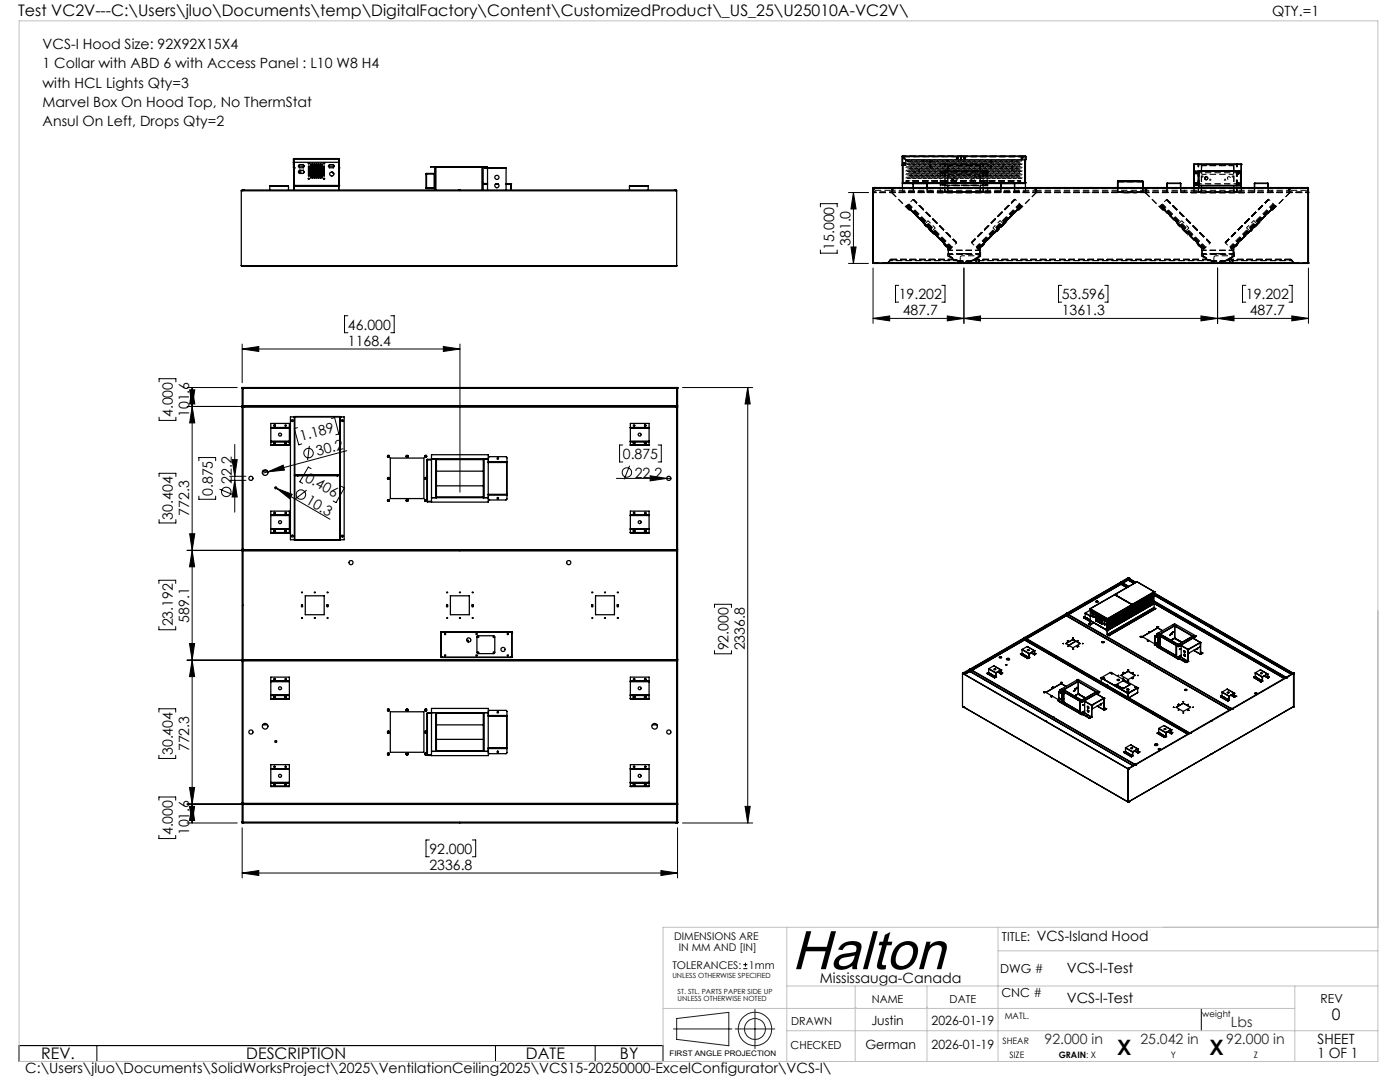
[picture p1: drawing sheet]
<svg xmlns="http://www.w3.org/2000/svg" width="279mm" height="216mm" viewBox="0 0 279 216" stroke-linecap="round" stroke-linejoin="round" font-family="sans-serif">
<defs><g id="words">
<text font-size="11" x="158" y="193.4">Halton</text>
<g font-size="4.2">
<text x="223" y="210.4">X</text>
<text x="241.4" y="210.4">X</text>
</g>
<g font-size="3.2">
<text x="3.6" y="3.3">Test VC2V---C:\Users\jluo\Documents\temp\DigitalFactory\Content\CustomizedProduct\_US_25\U25010A-VC2V\</text>
<text x="265.8" y="203.5">0</text>
<text x="8.2" y="211.4">REV.</text>
<text x="49.2" y="211.4">DESCRIPTION</text>
<text x="105" y="211.4">DATE</text>
<text x="123.7" y="211.4">BY</text>
</g>
<g font-size="2.8">
<text x="253.9" y="3.3">QTY.=1</text>
<text x="8.5" y="9.8">VCS-I Hood Size: 92X92X15X4</text>
<text x="8.5" y="13.7">1 Collar with ABD 6 with Access Panel : L10 W8 H4</text>
<text x="8.5" y="17.5">with HCL Lights Qty=3</text>
<text x="8.5" y="21.3">Marvel Box On Hood Top, No ThermStat</text>
<text x="8.5" y="25.1">Ansul On Left, Drops Qty=2</text>
<text x="166.5" y="49.9" transform="rotate(-90 166.5 49.9)">15.000</text>
<text x="169.7" y="49.1" transform="rotate(-90 169.7 49.1)">381.0</text>
<text x="179.4" y="59.7">19.202</text>
<text x="211.9" y="59.7">53.596</text>
<text x="248.6" y="59.7">19.202</text>
<text x="69.4" y="65.8">46.000</text>
<text x="180.1" y="62.9">487.7</text>
<text x="211.9" y="62.9">1361.3</text>
<text x="249.4" y="62.9">487.7</text>
<text x="69.4" y="69">1168.4</text>
<text x="34.5" y="83.2" transform="rotate(-90 34.5 83.2)">4.000</text>
<text x="37.8" y="83.2" transform="rotate(-90 37.8 83.2)">101.6</text>
<text x="60.1" y="88" transform="rotate(-15 60.1 88)">1.189</text>
<text x="60.7" y="95.9" transform="rotate(30 60.7 95.9)">0.406</text>
<text x="63.4" y="91" transform="rotate(-15 63.4 91)">30.2</text>
<text x="124.3" y="91.5">0.875</text>
<text x="126.7" y="95.3">22.2</text>
<text x="42.5" y="99" transform="rotate(-90 42.5 99)">0.875</text>
<text x="46.2" y="96.6" transform="rotate(-90 46.2 96.6)">22.2</text>
<text x="60.9" y="100.4" transform="rotate(30 60.9 100.4)">10.3</text>
<text x="34.5" y="103.7" transform="rotate(-90 34.5 103.7)">30.404</text>
<text x="37.8" y="102.9" transform="rotate(-90 37.8 102.9)">772.3</text>
<text x="34.5" y="125" transform="rotate(-90 34.5 125)">23.192</text>
<text x="37.7" y="124.2" transform="rotate(-90 37.7 124.2)">589.1</text>
<text x="145.4" y="129.8" transform="rotate(-90 145.4 129.8)">92.000</text>
<text x="148.6" y="129.8" transform="rotate(-90 148.6 129.8)">2336.8</text>
<text x="37.7" y="149.9" transform="rotate(-90 37.7 149.9)">772.3</text>
<text x="34.5" y="150.7" transform="rotate(-90 34.5 150.7)">30.404</text>
<text x="34.5" y="166.7" transform="rotate(-90 34.5 166.7)">4.000</text>
<text x="37.7" y="166.7" transform="rotate(-90 37.7 166.7)">101.6</text>
<text x="85.7" y="170.3">92.000</text>
<text x="85.7" y="173.6">2336.8</text>
<text x="206.9" y="187.8">VCS-Island Hood</text>
<text x="163.6" y="196.1">Mississauga-Canada</text>
<text x="212.9" y="194.1">VCS-I-Test</text>
<text x="212.9" y="200.1">VCS-I-Test</text>
<text x="263" y="208.3">SHEET</text>
<text x="5" y="214.1">C:\Users\jluo\Documents\SolidWorksProject\2025\VentilationCeiling2025\VCS15-20250000-ExcelConfigurator\VCS-I\</text>
<text x="262.9" y="211.1">1 OF 1</text>
</g>
<g font-size="2.8" fill="#400040">
<text x="208.5" y="208.3">92.000 in</text>
<text x="227.6" y="208.3">25.042 in</text>
<text x="244.7" y="208.3">92.000 in</text>
<text x="245.7" y="204.9">Lbs</text>
</g>
<g font-size="2.5">
<text x="200" y="187.8">TITLE:</text>
<text x="199.6" y="194.1">DWG #</text>
<text x="199.9" y="198.9">CNC #</text>
<text x="263.5" y="200.1">REV</text>
<text x="172.7" y="209.3">German</text>
<text x="173.9" y="204.6">Justin</text>
<text x="185.9" y="204.6">2026-01-19</text>
<text x="185.9" y="209.3">2026-01-19</text>
</g>
<g font-size="2.2">
<text x="174" y="200.1">NAME</text>
<text x="189.5" y="200.1">DATE</text>
<text x="157.8" y="209.3">CHECKED</text>
<text x="157.9" y="204.6">DRAWN</text>
</g>
<g font-size="2.1">
<text x="134.5" y="187.6">DIMENSIONS ARE</text>
<text x="135.5" y="189.7">IN MM AND [IN]</text>
<text x="134.2" y="193.3">TOLERANCES:</text>
<text x="149.5" y="193.3">1mm</text>
</g>
<g font-size="1.8">
<text x="200.5" y="203.3">MATL.</text>
<text x="240" y="202.8">weight</text>
<text x="200.1" y="208.3">SHEAR</text>
<text x="201.5" y="211.1">SIZE</text>
<text x="211.3" y="211.1">GRAIN: X</text>
<text x="233.7" y="211.1">Y</text>
<text x="250.2" y="211.1">Z</text>
</g>
<text font-size="1.5" x="133.6" y="210.7">FIRST ANGLE PROJECTION</text>
<g font-size="1.4">
<text x="134.2" y="195.1">UNLESS OTHERWISE SPECIFIED</text>
<text x="135.2" y="198.3">ST. STL. PARTS PAPER SIDE UP</text>
<text x="135.2" y="199.7">UNLESS OTHERWISE NOTED</text>
</g>
</g></defs>
<g fill="none" stroke="#000" stroke-width=".25">
<path d="M48.2 38.1h86.8M48.2 38.1v14.9M48.3 38v.1M48.3 38l-.1 .1M48.3 38h86.6M48.4 38h.1M48.5 38h.1M48.6 38h.1M53.8 37.2v-.1h3.8v.1M53.8 37.2h3.8M53.8 37.2v.8M57.6 37.2v.8"/>
<path d="M58.6 32.4h9.1M58.6 31.8h9.1M58.6 31.8v1.7M58.6 32.4h.1M58.6 31.7v.1M58.6 33.5h.1M58.7 31.6l-.1 .2M58.7 33.5h.1M58.7 37v.1M58.7 32.4v4.6M58.7 37.1v.9M58.7 31.6h8.9"/>
<path d="M58.7 37h8.9M58.7 37h.1M58.7 37.1h.1M58.7 37.1h8.9M58.8 37h.1M59.5 33.1l.2 .1zM59.5 33.2h1.1M59.7 34h.9v.6h-.9zM59.7 32.8h.9v.7h-.9zM59.9 34l.1 .4-.1 .2M60.6 34.3h.1M60.6 33.2h.1"/>
<path d="M61.6 34.4h.3v.3h-.3zM61.6 34.8h.3v.3h-.3zM61.6 33.6h.3v.3h-.3zM61.6 34h.3v.3h-.3zM61.6 33.2h.3v.2h-.3zM62 34.4h.3v.3h-.3zM62 34.8h.3v.3h-.3zM62 35.2h.3v.3h-.3zM62 33.6h.3v.3h-.3zM62 34h.3v.3h-.3zM62 32.7h.3v.4h-.3zM62 33.2h.3v.2h-.3z"/>
<path d="M62.1 34.4l.2 .2M62.2 34l-.1 .3M62.4 34.4h.3v.3h-.3zM62.4 34.8h.3v.3h-.3zM62.4 35.2h.3v.3h-.3zM62.4 33.6h.3v.3h-.3zM62.4 34h.3v.3h-.3zM62.4 32.7h.3v.4h-.3zM62.4 33.2h.3v.2h-.3zM62.7 34.6l-.2 .1M62.8 34l.1 .3M62.8 34.4h.3v.3h-.3z"/>
<path d="M62.8 34.8h.3v.3h-.3zM62.8 35.2h.3v.3h-.3zM62.8 32.7h.3v.4h-.3zM62.8 33.2h.3v.2h-.3zM62.8 33.6h.3v.3h-.3zM62.8 34h.3v.3h-.3zM62.9 34.4l-.1 .1M63.2 34.4h.3v.3h-.3zM63.2 34.8h.3v.3h-.3zM63.2 35.2h.3v.3h-.3zM63.2 32.7h.3v.4h-.3zM63.2 33.2h.3v.2h-.3z"/>
<path d="M63.2 33.6h.3v.3h-.3zM63.2 34h.3v.3h-.3zM63.5 34.4h.1M63.5 34.1v.2M63.6 34.6l.2 .1M63.6 34.4h.3v.3h-.3zM63.6 32.7h.3v.4h-.3zM63.6 33.2h.3v.2h-.3zM63.6 33.6h.3v.3h-.3zM63.6 34h.3v.3h-.3zM63.6 34.8h.3v.3h-.3zM63.6 35.2h.3v.3h-.3z"/>
<path d="M64 34.4h.3v.3h-.3zM64 34.8h.3v.3h-.3zM64 35.2h.3v.3h-.3zM64 33.6h.3v.3h-.3zM64 34h.3v.3h-.3zM64 32.7h.3v.4h-.3zM64 33.2h.3v.2h-.3zM64.2 34l.1 .3M64.3 34.4l-.3 .2M64.4 33.2h.3v.2h-.3zM64.4 33.6h.3v.3h-.3zM64.4 34h.3v.3h-.3z"/>
<path d="M64.4 34.4h.3v.3h-.3zM64.4 34.8h.3v.3h-.3zM65.5 33.1l.2 .1zM65.5 33.2h.2M65.7 33.2h1M65.7 32.8h.9v.7h-.9zM66.3 34.3l.3 .4M67.5 37.1h.1M67.6 37.1h-8.9M67.6 37.1h.1M67.6 33.5h.1M67.6 37v.1"/>
<path d="M67.6 37h.1M67.6 37.1v.9M67.6 31.6l.1 1.9M67.6 31.6l.1 .2M67.6 32.4v4.6M67.7 32.4h.1M67.7 31.8v1.7h-.1M85 34.7h1.6M85 37.5h1.6M85 37.5l.1 .1M85 34.7v2.8M85.1 37.5h1.6"/>
<path d="M85.1 34.6v.1M85.1 34.6l-.1 .1M85.1 34.6h1.6M85.1 34.6v3M85.1 37.6h1.6M85.9 33.3h11.4M85.9 33.3h.1M86.6 34.7h.1M86.6 37.5h.1M86.6 34.6l.1 .1M86.7 34.6v.1M86.7 34.6v3"/>
<path d="M86.7 37.5v.1M86.7 34.7v2.8M86.8 33.3h.1M86.8 33.3v4.7M86.9 33.3v4.7M87 33.3h9.2M87 33.3h.1M87 33.3v4.7M91.6 38h.1M96.2 33.3h.1M96.2 33.3v4.7M96.3 33.3v4.7"/>
<path d="M96.4 33.3v4.7M96.4 36.6h.9M96.4 36.7h.9M96.4 36.8h.9M96.7 33.5h.2M96.7 33.5h.1M96.9 33.5h4M96.9 33.5h.1M97.3 33.3h.1M97.3 33.5v.1M97.3 33.6h3.7M97.3 33.6v4.4"/>
<path d="M98.8 36.8h.7M98.9 36.7h.5M100.9 33.5v.1M100.9 33.5l.1 .1M101 36.7h.7M101 36.8h1M101 33.6v4.4M101.7 36.7h.2M101.7 36.7h.3M101.7 36.7h.1M101.9 36.7h.1M101.9 36.7l.1 .1"/>
<path d="M101.9 36.8h.1M102 36.8v1.2M125.6 37.2v-.1h3.8v.1M125.6 37.2h3.8M125.6 37.2v.8M129.4 37.2v.8M134.6 38h.1M134.7 38h.1M134.8 38h.1M134.9 38v.1M134.9 38l.1 .1M135 38.1v14.9"/>
<path d="M174.2 37.5h.2M174.2 37.5h86.9M174.2 37.5v15M174.3 37.5v15M174.4 37.5v-.1h3.5v.1M174.5 37.4h.1M178 37.5v-.1l.2 .1M178 37.5h.1M178.2 37.5v-.1h28.4v.1M180 31.2h.1M180 31.2v1.8h.8v-1.1M180 31.2h24.7"/>
<path d="M180.1 36.6h24.5M180.1 36.5h.1M180.1 36.6h2.1M180.1 36.6v.8M180.1 36.5h24.5M180.1 31.2h.1M180.1 31.2h-.1M180.1 31.2v5.3M180.1 31.2h11.6M180.1 31.2l.7 .7M180.2 31.3h.1M180.2 36.5h.1"/>
<path d="M180.2 33v3.5M180.3 36.5h.1M180.3 32.8h.2M180.6 32.6l-.3-.1v.2M180.6 32.6l-.1 .1M181.2 32.1l.1 .1zM181.2 32.1h.1M182.2 36.6l.2-.1zM182.2 36.7h.1M182.2 36.7v.7M182.3 36.6h2.7M182.5 34.3h.2"/>
<path d="M183.4 33.8v.1M184.3 32.1h.1M185 36.7l-.1-.2 .1 .2M185 36.7h.1M185 36.7v.7M185 36.6h14.7M185.6 33.3h.2M185.6 33.1v.1h.2M185.6 32.1h.1M185.8 32.2h-.2v.2M188.9 32.1h.2zM189 34h.1"/>
<path d="M190.9 31.4h.2v.2h-.1zM191.7 31.2v.7h-10.9M191.7 31.2h.1M191.8 31.2v.7h12.9v-.7M191.8 31.2h.1M191.8 31.2h12.8M192.4 31.4v.2M192.4 31.4l.3 .1-.3 .1M197.6 33.2h.3M197.6 32.2h.3M197.7 32.1h.1M197.8 33.3h-.1"/>
<path d="M199.7 36.7l.1-.2v.2M199.7 36.7h.1M199.7 36.7v.7M199.8 36.6h4.8M199.8 36.7v.7M200.1 33.2h.1M200.1 33.3h.1M202 34h.1M202 33.9v.1zM202 33.2h.1M202 33.3h.1M202.5 36.7l-.1-.2 .1 .2"/>
<path d="M202.5 36.7h.1M202.5 36.7v.7M203.9 31.4v.2M203.9 31.4l.2 .1-.2 .1M204.5 36.5h.1M204.6 36.5h.1M204.6 31.9v4.6M204.6 31.2h.1M204.6 36.6v.8M204.7 31.2l-.1 5.3M206.7 37.5h-.1h.2M206.8 37.5v-.1h21.7v.1"/>
<path d="M217.7 37.4h.1M223 36.3h5.1M223 36.3v1.1M223.1 36.3v1.1M223.1 36.2h.2M223.1 36.2v.1M223.1 36.2l-.1 .1M223.1 36.2h.1M223.3 36.1l-.2 .1M223.3 36.1v.1M223.3 36.1h4.5M223.3 36.2h4.5"/>
<path d="M224 36.1h-.2M224 36.1h.1M224 36.1h3.1M227.1 36.1h.3M227.1 36.1h.1M227.8 36.1l.3 .1M227.8 36.2h.2M227.8 36.1v.1M228 36.2l.1 .1M228.1 36.2v.1M228.1 36.3v1.1M228.6 37.5h.2h-.2"/>
<path d="M228.8 37.5v-.1h28.3v.1M232.9 36.7h.1M232.9 36.7v.7M232.9 36.5v.2M232.9 36.6v.1M232.9 36.6h2.6M232.9 36.5h2.6M232.9 36.5v.1M235.5 36.6l.1 .1M235.5 36.5l.2 .2M235.5 36.5v.1M235.6 36.7h.1"/>
<path d="M235.6 36.7v.7M235.7 36.7v.7M238.3 32.8h.1M238.3 37.4v-4.7h9.4v4.7M238.3 32.8h9.4M238.3 36.8l.1 .2h9.2M238.5 34.4h.5v.2h-.5zM238.5 36.5h.5v.3h-.5zM238.6 36.5l.3 .2-.2-.2-.1 .3zM238.8 34.4l.1 .1zM238.9 36.7l-.1 .1zM238.9 34.5l-.2 .1-.1-.2v.2"/>
<path d="M238.9 34.5l-.1 .1M239.1 32.8h.1M239.1 32.7v.1M239.2 34.1v2.9h.1M239.2 34.1h.1M239.2 34.1l-.1 2.9M239.3 34.1h.1M239.3 37h.1M239.3 37.1h8.3M239.3 34.1h8.3M239.3 37v.1M239.3 34.1v2.9"/>
<path d="M240.7 35.3l-.2 .2v.2l.2 .2M246.8 32.8h.1M246.8 32.7v.1M246.9 32.8h.1M247.1 34.5l.2 .1M247.1 34.5l-.2 .1 .2 .1 .2-.1M247.1 34.5l.1 .1M247.1 34.5h.1M247.2 34.6h.1M247.2 36.5h.1M247.2 36.5l-.1 .2M247.3 36.5l-.2 .2"/>
<path d="M247.3 36.5l-.2-.1-.2 .1 .2 .2M247.6 34.1h.1M247.6 37h.1M247.6 37v.1M247.6 34.1v3M247.6 34.1h-9.2l-.1 .2M247.6 34.1v2.9M247.7 32.8h.1M250.3 36.7v.7M250.4 36.5l-.1 .2M250.4 36.5h2.6M250.4 36.5v.9"/>
<path d="M253 36.5l.1 .2M253 36.6v.1M253 36.6l-2.7 .1M253 36.5v.1M253 36.7h.1M253 36.7v.7M253.1 36.7v.7M257.2 37.5l.1-.1 .1 .1M257.2 37.5h.2M257.5 37.5v-.1h3.4v.1M260.8 37.4h.1M261 37.5h.1"/>
<path d="M261 37.5l.1 15.1M261.1 37.5v15M48.2 53v.1M48.2 53h86.8M48.2 53h.1M48.2 53.1h86.8M48.4 53.1h.1M48.5 53.1h.1M134.7 53.1h.1M134.8 53.1h.1M135 53v.1M135 53h.1"/>
<path d="M174.2 52.5l.1 .1M174.2 52.5h86.9M174.3 52.5h.1M174.3 52.5v.1M174.3 52.6h86.8M174.5 52.6h.1M174.5 52.5v.1M174.5 52.5h.1M217.7 52.5h.1M260.8 52.6h.1M260.8 52.5v.1M260.8 52.5h.1"/>
<path d="M261.1 52.5v.1M48.3 77.5h.2M48.3 77.4h.2M48.3 77.3h86.9v86.9h-86.9zM48.4 77.4h.1M48.4 77.6h.1M48.4 77.4v.1M48.5 77.3v.2M48.5 77.4h.1M48.5 77.4v3.6M48.5 77.5h86.6M48.6 77.4h.1"/>
<path d="M91.8 77.4h.1M134.9 77.4h.1M135 77.5h.2M135.1 77.3v.2M135.1 77.4v.1M135.1 77.4h.1M135.1 77.4l-.1 3.6M135.1 77.6h.1M135.2 77.4h.1M135.2 77.4v.1M48.3 81.3h.2M48.3 81h.2"/>
<path d="M48.4 81.1h.1l-.1 28.6M48.4 81h86.8M48.4 81v.1M48.4 81.2h.1M48.4 81v.3M48.5 81h.1M48.5 81h86.6M48.5 81v.2M48.5 81.2h.1M48.5 81.2h86.5M48.8 81.1h.1M52.4 94h1"/>
<path d="M54 88v.1M54 85.3v.1M54 88.8l.3 .1M54 88.2v.7h.3M54 88.8h.1M54 88.1v.1M54 85.3h.1M54 85.3v-.8h3.7v.8M54 85.4v2.6M54 88.1h3.7M54 88h3.7M54 85.4h3.7"/>
<path d="M54 85.3h3.7M54 88.8h3.7M54 88.2h3.7M54.3 88.9h3.2M54.6 88.4l.2-.1 .1 .1M54.6 88.2l.3 .1v.4l-.1 .1-.2-.2zM54.6 88.7h.3M54.8 84.8v.3M56.9 88.2l.2 .1v.4l-.1 .1-.1-.1zM56.9 88.7h.2M56.9 88.4l.1-.1 .1 .1M57.7 88v.1"/>
<path d="M57.7 85.3v.1M57.7 88.1v.8h-.2M57.7 88.8l-.2 .1M57.7 88.8h.1M57.7 85.3h.1M57.7 85.4v2.6M58 83.2h10.7v24.5h-10.7zM58.7 83.2v11.6h.6M58.7 83.2h.1M58.8 83.2h.1M58.8 83.1v.1M58.8 83.1l-.1 .1"/>
<path d="M58.8 83.2v24.6M58.8 83.1h9M58.9 94.8v.1M59.3 94.9h-.6v12.8h.1M59.3 94.8h8v.1h-8zM59.4 94.9h.1M59.4 94.8v.1M59.4 94.8h.1M59.4 94.8h7.9M67.3 94.9h.1M67.3 94.8v.1M67.3 94.8h.1"/>
<path d="M67.3 94.9h.6v12.8h-.1M67.7 94.8v.1M67.8 83.2h.1M67.8 83.1v.1M67.8 83.1l.1 .1M67.8 83.2v24.5M67.8 94.8v.1M67.9 83.2v11.6h-.6M67.9 83.2h.1M77.3 99.9l.1-.2h.2l.1 .2-.1 .1h-.2M77.3 99.9l.1 .1M77.3 91v.1"/>
<path d="M77.3 95.4v.1M77.3 99.8v.1M77.4 95.6h.1M77.4 91.2h.1M77.4 95.3h.2l.1 .2-.1 .1h-.2zM77.4 91.2h.2M77.4 91.2v-.3h.2l.1 .2-.1 .1M77.5 99.7h-.1M77.5 95.3h-.1M77.5 90.9h-.1M77.6 99.7h.1M77.6 95.3h.1"/>
<path d="M77.6 90.9h.1M77.6 100h.1M77.6 95.6h.1M77.6 91.2h.1M77.7 99.8v.1M77.7 95.4v.1M77.7 91v.1M77.9 91.4h6.7v8.1h-6.7zM81.1 91v.1M81.1 99.8v.1M81.1 91.2h.1M81.1 99.7h.3l.1 .2-.1 .1h-.3l-.1-.1z"/>
<path d="M81.1 91.2h.3M81.1 91.2l-.1-.1 .1-.2h.3l.1 .2-.1 .1M81.2 99.7h-.1M81.2 90.9h-.1M81.3 99.7h.1M81.3 90.9h.1M81.4 100h-.1M81.4 91.2h-.1M81.4 99.8v.1M81.4 91v.1M84.8 99.9l.1-.2h.2l.1 .2M84.8 99.9l.1 .1"/>
<path d="M84.8 91v.1M84.8 95.4v.1M84.8 99.8v.1M84.8 95.6h.1M84.8 91.2h.1M84.9 95.3h.2v.3h-.2l-.1-.1zM84.9 91.2l-.1-.1 .1-.2h.2v.3M84.9 91.2h.2M84.9 99.7h-.1M84.9 95.3h-.1M84.9 90.9h-.1M85 99.7h.1"/>
<path d="M85 95.3h.1M85 90.9h.1M85.1 100h-.1M85.1 95.6h-.1M85.1 91.2h-.1M85.2 99.8v.1M85.2 95.4v.1M85.2 91v.1M85.2 99.9l-.1 .1h-.2M85.2 91.8v8.2M85.3 91.7h.8M85.3 91.7l-.1 .1"/>
<path d="M85.3 91.7v8.4M86.1 90.7h11.3v9.5h-11.3zM86.1 99.3h11.3M86.1 91.6h11.3M87 91.6v7.7M87.1 99.3h.1M87.1 91.6h.1M87.1 91.7v7.5h9.4M87.1 94h9.4M87.1 96.9h9.4M87.1 91.7h9.4M87.1 99.2v.1"/>
<path d="M87.1 91.7v-.1v7.6M87.1 91.6v.1M87.1 99.2h9.3M91.8 81.1h.1M91.8 81h.1M96.4 99.2v.1M96.4 91.6l.1 7.7-.1-.1M96.6 91.6v7.7M97.4 92.3h3.7M97.4 98.6h3.7M97.5 92.2v.1M97.5 98.6v.1"/>
<path d="M97.5 92.1v.1M97.5 98.7h3.7h-3.7M97.5 98.7h.1M97.5 92.1v-.7l.2-.3h3.3l.2 .2v.8M97.5 92.2h3.7M97.5 92.1h3.7M101.1 92.2v.1M101.1 92.3h.1M101.1 98.6h.1M101.1 98.6v.1M101.1 92.3v6.3M101.2 92.1v.1"/>
<path d="M101.2 92.2v7.4l-.2 .2h-3.4l-.1-.2v-.9M125.8 88v.1M125.8 85.3v.1M125.8 88.8l.2 .1M125.8 88.2v.7h.2M125.8 88.8h.1M125.8 88.1v.1M125.8 85.3h.1M125.8 85.3v-.8h3.7v.8M125.8 85.4v2.6M125.8 88.1h3.7M125.8 88h3.7"/>
<path d="M125.8 85.4h3.7M125.8 85.3h3.7M125.8 88.8h3.7M125.8 88.2h3.7M126 88.9h3.3M126.4 88.4l.1-.1 .2 .1M126.4 88.7h.3M126.4 88.2h.3v.5l-.2 .1-.1-.1zM128.6 88.7h.3M128.6 88.4l.2-.1 .1 .1M128.7 88.2l.2 .1v.4l-.1 .1-.2-.1zM128.7 84.8v.3"/>
<path d="M128.8 84.8v.3M129.5 88v.1M129.5 85.3v.1M129.5 88.8l-.2 .1M129.5 88.1v.8h-.2M129.5 88.8h.1M129.5 85.3h.1M129.5 85.4v2.6M134.8 81.1h.1M134.8 81.2h.1M134.8 81.1v.1M135 81h.1"/>
<path d="M135 81h.2M135 81.3h.2M135 81v.2M135 81.2h.1M135.1 81.2h-.1M135.1 81h.1M135.1 81v.3M135.2 81.1h-.1v28.6M135.2 81v.3M48.3 109.9h.2M48.3 109.6h.2M48.4 109.8h.1"/>
<path d="M48.4 109.9h86.8M48.4 109.8v.1M48.5 109.9h.1M48.4 109.6v.3M48.5 109.9v21.7M48.5 109.9h86.6M48.5 109.7h-.1M48.5 109.7v.2M48.5 109.7h.1M48.5 109.7h86.5M48.7 109.7v.1M48.7 109.7h.1"/>
<path d="M48.8 109.7v.1M54 105.5v.1M54 102.8v.1M54 106.3l.3 .1M54 105.6v.8h.3M54 106.3h.1M54 105.6h.1M54 102.8h.1M54 102.8v-.8h3.7v.8M54 102.9v2.6M54 105.6h3.7M54 105.5h3.7"/>
<path d="M54 102.9h3.7M54 102.8h3.7M54 106.3h3.7M54.3 106.4h3.2M54.6 105.7l.3 .1-.1 .4-.2-.1zM54.6 106.1l.2 .1M54.7 105.8h.1M54.8 105.8v.4M54.8 105.8l.1 .1M54.8 105.8l-.2 .1M54.9 106.1l-.1 .1M56.9 105.7l.2 .1-.1 .4h-.1z"/>
<path d="M56.9 106.1h.2M56.9 105.9h.2M57.7 105.5v.1M57.7 102.8v.1M57.7 106.3l-.2 .1M57.7 105.6v.8h-.2M57.7 106.3h.1M57.7 105.6h.1M57.7 102.8h.1M57.7 102.9v2.6M58.8 107.8h9M58.8 107.7v.1"/>
<path d="M58.8 107.7h.1M60.9 118.9h3.8v3.8h-3.8zM67.8 107.7v.1M67.8 107.7h.1M77.4 100h.1M81.1 100h.1M84.8 100h.1M85.2 100h.9M85.2 100l.1 .1M85.3 100l.8 .1M85.3 100.1h.8M89.9 118.9h3.8v3.8h-3.8z"/>
<path d="M91.8 109.7v.1M91.8 109.9h.1M91.8 109.7h.1M118.9 118.9h3.7v3.8h-3.7zM125.8 105.5v.1M125.8 102.8v.1M125.8 106.3l.2 .1M125.8 105.6v.8h.2M125.8 106.3h.1M125.8 105.6h.1M125.8 102.8h.1M125.8 102.8v-.8h3.7v.8"/>
<path d="M125.8 102.9v2.6M125.8 105.6h3.7M125.8 105.5h3.7M125.8 102.9h3.7M125.8 102.8h3.7M125.8 106.3h3.7M126 106.4h3.3M126.4 105.8l.3-.1-.1 .5-.2-.1zM126.4 106.1h.3M126.5 105.8h.1M126.5 105.8l.2 .1M126.5 105.8l-.1 .1"/>
<path d="M128.6 106.1l.2 .1M128.7 105.7l.2 .1-.1 .4-.2-.1zM128.7 105.8v.4M128.8 105.8h.1M128.8 105.8v.4M128.8 105.8l.1 .1M128.8 105.8l-.2 .1M128.9 106.1l-.1 .1M129.5 105.5v.1M129.5 102.8v.1M129.5 105.6v.8h-.2M129.5 106.3l-.2 .1"/>
<path d="M129.5 106.3h.1M129.5 105.6h.1M129.5 102.8h.1M129.5 102.9v2.6M134.8 109.7v.1M134.8 109.7h.1M135 109.9h.1M135 109.6h.2M135 109.9h.2M135 109.7h.1M135 109.7v.2M135 109.8h.2"/>
<path d="M135.1 109.9h.1M135.1 109.9l-.1 21.7M135.1 109.6v.3M135.2 109.6v.3M218.8 119.9a.19 .19 0 0 1 .3 .1 .19 .19 0 0 1 0 .2 .19 .19 0 0 1-.3 0zM222.4 118.7h.1M222.5 118.7h.1M222.5 118.7l.1 .1M222.5 118.6v.1M222.5 118.6l.2 .2M222.6 118.8h.1M222.6 118.8l3.1 1.7"/>
<path d="M222.7 118.8h.1M222.7 118.8l3 1.7M222.7 118.7h.1M222.7 118.7v.1M222.7 118.7l3 1.8M223.7 116.2h.1M223.7 116.2l-10.8 6.2M223.7 116.6h.1M223.7 116.1v.5M223.7 116.1v.1M223.7 116.6l-10.4 6 10.4-6M223.7 116.6l1.2 .7"/>
<path d="M223.7 116.6l1.2 .6M223.7 116.2l1.5 .9M223.8 116.1v.1M223.8 116.1h.1M223.8 116.1l-.1 .1M223.8 116.1l1.5 .9M223.8 116.2h.1M223.9 116.2h.1M225 117.2l-1.3-.8-10.6 6.2M225.1 115.4h.1M225.1 115.3v.1l-1.3 .8M225.1 115.3l-1.3 .8"/>
<path d="M225.1 115.3v.1M225.1 115.7h.1M225.1 115.3h.1M225.1 115.3v.4M225.1 115.6l1.3 .7M225.1 115.6l-1.1 .7M225.1 115.4l1.5 .8M225.1 115.7l-1 .6M225.1 115.7l1.2 .7M225.2 115.3l-.1 .1M225.2 115.3l1.5 .9M225.2 115.4h.1"/>
<path d="M225.2 115.7h.1M226.9 116.1h.1M226.9 116.1l-9.3 5.4M226.9 116.1l3.5 2M227.6 120v.1M227.7 119.9l-.1 .2M227.8 120v.1M227.9 120v.1M228 119.8h.1M228 119.7v.1M228 119.8l-.7 .5M228.1 119.7v.1"/>
<path d="M228.2 119.9h.1M228.2 119.9v-.1l-.7 .5 .3-.2M228.2 119.9l-.5 .3M228.2 119.9l-.3 .2M228.3 119.7l.7-.4-.7 .5zM228.4 119.6l-.3 .2M228.4 119.9h.1M228.4 119.9l-.3 .2M228.4 119.5v.1M228.4 119.8v.1M228.5 119.9v-.1l-.4 .3M228.5 119.9l-.4 .2"/>
<path d="M228.5 119.5l-.1 .1M228.5 119.5h.1M228.6 119.5h.1M228.6 119.6h.1M228.6 119.9l-.3 .2M228.6 119.6l-.3 .2M228.6 119.8v.1M228.6 119.4v.1M228.7 119.6h.1M228.7 119.8l-.1 .1M228.7 119.6l.1 .1M228.7 119.5l-.1 .1"/>
<path d="M228.8 119.6h.1M228.8 119.3h.1M228.8 119.7h.1M228.8 119.6l-.3 .3M228.8 119.7l-.3 .1M228.9 119.2v.1M228.9 119.5l-.1 .2M229 119.7l-.1 .1M229 119.6l.3 .2M229 119.8h.1M229 119.7h.1M229 119.7l-.7 .5"/>
<path d="M229 119.7v-.1l-.7 .6M229.1 119.8v.1M229.2 119.7l-1.1 .7 .3-.2M229.2 119.7l.1-.1-1.8 1.3 .7-.4M229.2 119.1l-1.1 .7M229.2 119.4h.1M229.2 119.7h.1M229.3 119.4l-.4 .2M229.3 119.7l-.8 .5M229.3 119.4v-.1l-.4 .2M229.3 120h.1M229.3 119.9l.1 .2"/>
<path d="M229.4 119.8l-.3 .2M229.4 119.2l-.3 .1M229.4 119.5l-.3 .2M229.4 119.2h.1M229.4 119.5h.1M229.4 119.1v.1M229.4 119.4v.1M229.4 119.7v.1M229.4 120v.1M229.4 119.8h.1M229.4 119.4l-.3 .3 .3-.2M229.4 119.2l-.3 .2v-.1"/>
<path d="M229.4 119.1l-.5 .2M229.4 119.7l-.3 .3M229.4 119.9h.1M229.5 119l-.1 .2M229.5 119.9l-.1 .2M229.5 119.9l.1 .1M229.5 118.9h.1M229.6 118.9h.1M229.6 119.5l-.3 .2M229.6 118.9l-.3 .2 .4-.2M229.6 119.8l-.3 .2M229.6 119.2l-.3 .2"/>
<path d="M229.6 118.8v.1M229.6 119.1v.1M229.6 119.4v.1M229.6 119.7v.1M229.7 118.8v.1M229.7 119.1l-.1 .1M229.7 119.7l-.1 .1M229.7 119.7l.3-.2-.7 .5M229.7 119.1v.1M229.7 120v.1M229.8 119h.1M229.8 119.2h.1"/>
<path d="M229.8 119.6h.1M229.8 118.9v.1M229.8 119.8l-.3 .3 .3-.3-.3 .1M229.8 119.6l-.3 .2M229.8 118.9l-.3 .2M229.8 119.6l-.3 .1M229.8 119.2l-.3 .3M229.8 119.2v-.1l-.4 .4M229.8 119.6v-.1l-.3 .3M229.8 118.9l-.3 .1M230 119.2h.1M230 118.9h.1"/>
<path d="M230 119h.1M230 119.3h.1M230 119.9h.1M230 119.9v-.1l-.7 .4M230 119.9l-.7 .4v-.1M230 118.6l-.3 .3M230 119l-.7 .4M230 119.6l-.7 .4M230 119.3l-.7 .4M230 119v-.1l-.7 .5M230 119.3v-.1l-.3 .3M230 119.3l-.3 .2"/>
<path d="M230.1 118.6v.5M230.1 119v.1M230.1 118.6h.1M230.1 118.6l-4.1 2.4M230.2 118.7v.2zM230.2 118.8h.1M230.3 118.7h.1M230.3 118.7l-.1 .1M230.3 119.9l26.4 15.2M230.3 118.9v1.5M230.3 118.1h.1M230.3 118.1l-9.3 5.3"/>
<path d="M230.4 118.1h.1M230.4 118.9h.1M230.4 118.1v.8M230.4 118.3l27.7 16M230.4 118.1l-4.4 2.6M230.4 118.1l-.3 .5M230.4 118.9l-.3 .2M230.4 118.6l27.5 15.9M230.4 118.4l27.7 16M230.4 118.7l27.3 15.8-27.3-15.7M48.3 131.6h.2M48.3 131.9h.2"/>
<path d="M48.4 131.7h.1M48.4 131.7h86.8M48.4 120.8h.1M48.5 131.6h.1M48.4 131.8h.1M48.4 131.8l.1 28.6M48.4 131.6v.3M48.5 131.8h.1M48.5 131.6h86.6M48.5 131.7v.2h86.5v-.2M48.5 131.7h.1M48.7 131.8h.1"/>
<path d="M54 138.6v.1M54 135.9v.1M54 138.8v.7h.3M54 138.7v.1M54 138.7h3.7M54 138.6h3.7M54 136h3.7M54 136v2.6M54 135.9h3.7M54 138.8h3.7M54.3 139.5h3.2M54.6 139l.2-.1 .1 .1"/>
<path d="M54.6 139.3h.3M54.7 138.8l.2 .1v.4h-.3zM54.8 135.4v.3M56.9 139.3h.2M56.9 139l.1-.1 .1 .1M56.9 138.8l.2 .1v.4h-.2zM57.7 138.6v.1M57.7 135.9v.1M57.7 139.4h-3.7l.3 .1M57.7 138.8v.7h-.2M57.7 139.4l-.2 .1M57.7 139.4h.1"/>
<path d="M57.7 138.7v.1M57.7 135.9h.1M57.7 135.9v-.8h-3.7v.8M57.7 136v2.6M60.2 120.6h.2l-.1 .5-.2-.1zM65.3 120.6h.1l.1 .5-.3-.1zM88 126.2h.1M88 131.1h.1M88 126.2h14.2M88 126.2v4.9M88.1 126.2h.1M88.1 126.1v.1"/>
<path d="M88.1 131.1v.1M88.1 131.2h14M88.1 131.1h.1M88.1 131.1h-.1M88.3 126.2l-.3 .2 .1 4.7h13.9l.1-.1v-4.7l-.2-.1M89.1 120.6h.2v.5l-.2-.1zM91.8 131.8h.1M91.8 131.7h.1M93.1 127.8h.4v.3M94.2 120.6h.2v.5l-.2-.1zM95.2 127l.1-.1h3.3l.1 .1v3.3l-.1 .1h-3.3l-.1-.2zM102 131.1h.1"/>
<path d="M102 126.2h.1M102.1 131.1v.1M102.1 131.1h.1M102.1 126.2h.1M102.1 126.1v.1M102.2 126.2h-.1M102.2 126.2v4.9M118.1 120.6h.2l-.1 .5-.2-.1zM123.2 120.6h.2v.5l-.2-.1zM125.8 138.6v.1M125.8 135.9v.1M125.8 138.8v.7h.2"/>
<path d="M125.8 138.7v.1M125.8 136v2.6M125.8 138.7h3.7M125.8 138.6h3.7M125.8 136h3.7M125.8 135.9h3.7M125.8 138.8h3.7M126 139.5h3.3M126.4 139l.1-.1 .2 .1M126.4 139.3h.3M126.5 138.8l.2 .1-.1 .4-.2-.1zM128.6 139.3h.3"/>
<path d="M128.6 139l.2-.1 .1 .1M128.7 138.8l.2 .2v.3l-.3-.1zM128.7 135.4v.3M128.8 135.4v.3M129.5 138.6v.1M129.5 135.9v.1M129.5 139.4h-3.7l.2 .1M129.5 138.8v.7h-.2M129.5 139.4l-.2 .1M129.5 139.4h.1M129.5 138.7v.1M129.5 135.9h.1"/>
<path d="M129.5 135.9v-.8h-3.7v.8M129.5 136v2.6M134.8 131.7v.1M134.8 131.8h.1M134.8 131.7h.1M135 131.7h.1M135 131.6h.2M135 131.9h.2M135 131.8h.1M135 131.7h.2M135.1 131.8h-.1M135.1 131.8h.1"/>
<path d="M135.1 131.6h.1M135.1 120.8h.1M135.1 131.8v28.6M135.1 131.6v.3M135.2 131.6v.3M192.1 134.4h.1M192.1 134.4v6.6M192.2 134.4h.1M192.2 134.4l32.9 19M192.2 134.3v.1M192.2 134.3h.1M192.2 134.3l-.1 .1"/>
<path d="M193.5 134h.1M193.6 133.6l-1.4 .7M193.6 133.9v.1M193.6 133.6l-1.4 .8M193.6 133.6v.4M193.6 133.8l-1.2 .7M193.6 133.6h.1M193.6 134l32.5 18.8M193.6 134l-1.1 .5M193.6 133.9l32.6 18.9M193.6 133.9l-1.1 .6M193.6 134h.1"/>
<path d="M193.6 133.6l32.9 19M193.6 133.5h.1M193.6 133.5v.1M193.6 133.5l33 19M193.6 133.5l-.1 .1M193.7 133.5v.1M193.7 133.6h.1M193.9 133.7l10.6-6.2 32.7 18.9M197 134.4h.1M197 134.4l1.4 .8M197.1 134.3h.1M197.1 134.3l-.1 .1"/>
<path d="M197.1 134.3l1.2 .7M197.1 134.3l1.3 .7M197.3 134.2h.1M197.3 133.5l1.4 .8M197.3 133.5v.7M197.3 134.2l1.4 .8M197.3 134.2l-.1 .1M197.3 133.4v.1M197.3 133.4l1.5 .8M197.4 134.4l.2 .1zM197.5 134.5h.1M197.6 134.5h.1"/>
<path d="M198.3 134.9l.1 .1zM198.3 135l.1 .1M198.3 132.9l1.5 .8M198.3 135h.1M198.3 132.9l1.4 .8M198.3 132.9l-1 .5M198.4 135h.1M198.4 135l.1 .1M198.4 133.6h.3M198.4 135.2h.1M198.4 135.1v.1M198.5 135.2h.1"/>
<path d="M198.5 135.1h-.1M198.5 135.1v.1M198.7 135.1h.1M198.7 135v.1M198.7 134.3v.7M198.7 135h.1M198.7 135.1l-.2 .1M198.8 134.2l-.1 .1M198.8 135l-.1 .1M198.8 134.2v.8M199.1 134.1l.7 .4M199.4 131.2l.2-.1 .3 .1"/>
<path d="M199.5 131.1a.17 .17 0 0 1 .3-.1 .17 .17 0 0 1-.1 .3h-.2zM199.7 133.7l-1 .6M199.7 133.7h.1M199.7 133.7l-.9 .5M199.8 133.7h.1M199.8 134.4h.1M199.8 133.7v.7M199.8 134.1l.3 .2M200.1 134.3l-.3 .1M200.7 132.7h.2M200.9 131.6a.34 .34 0 0 1 .6 0M200.9 131.4h.1a.25 .25 0 0 1 .3-.1 .25 .25 0 0 1 .1 .4 .28 .28 0 0 1-.3 0 .28 .28 0 0 1-.2-.3z"/>
<path d="M203.7 130.6l1.4 .8M203.7 130.4h.1M203.8 130.4l-.1 .2M203.8 130.4h.1M203.8 130.4l1.2 .8M203.8 130.4l1.2 .7M203.9 130.4l1.5 .8M203.9 130.4l-.1 .1M204 130.4h-.1M204 129.6l1.4 .9M204 129.6v.8M204 130.4l1.4 .8"/>
<path d="M204 129.6h.1M204 129.6l1.4 .8M204.1 130.6h.1M204.2 130.6h.1M204.2 130.6v.1M204.4 127.3h.1M204.4 127.3l-10.8 6.2M204.5 127.3h.1M204.5 127.7h.1M204.5 127.3v.4M204.5 127.3l-10.8 6.3M204.5 127.2v.1"/>
<path d="M204.5 127.7l-10.5 6 10.5-6M204.5 127.7l32.5 18.8M204.5 127.7l32.6 18.8M204.5 127.3l32.9 19M204.5 127.2l.1 .1M204.5 127.2h.1M204.5 127.2l8.3-4.7-8.2 4.8M204.5 127.2l-.1 .1M204.5 127.2l33 19.1M204.6 127.3h.1M205 131.1h.1M205 131.1h-.1"/>
<path d="M205 131.2l.1 .1M205 131.1l.1 .2M205 129h.1M205 129l1.4 .8M205 129l-1 .6M205 131.1v.1M205 129.7h.4M205.1 129.6l.3 .2h-.2zM205.1 131.4h.1M205.1 131.3v.1M205.1 131.3h.1M205.1 131.1l-.1 .1"/>
<path d="M205.4 131.2l-.3 .2M205.4 131.2v.1M205.4 131.3l-.3 .1M205.4 130.5h.1M205.4 131.2h.1M205.4 130.5v.7M205.4 130.4v.1M205.4 130.4h.1M205.7 130.2l.7 .4M206.4 129.8v.1M206.4 129.9h.1M206.4 130.6h.1"/>
<path d="M206.4 129.8l-1 .6M206.4 129.8v.8M206.4 129.9l-1 .5M206.4 129.9v.7M206.4 130.2l.3 .2M206.7 130.4l-.3 .2M206.7 130.4v.1M208.3 138.2h.2M208.4 138.1h.1M208.4 138.1l-.1 .1M208.5 138.1h.1M208.5 138.1h-.1"/>
<path d="M208.5 138.1v.1M208.6 124.8h.1M208.7 124.8h.1M209.8 139h.1M209.8 138.9h.1M209.8 138.9l-.1 .1M209.8 138.9v.1M209.8 139h-.1M209.9 138.9h.1M209.9 138.9l-.1 .1M209.9 138.9v.1h-.2M210 137.2h.1"/>
<path d="M210 137.2h.2M210.1 137.2h.1M210.1 137.1l.1 .1M210.1 137.1l-.1 .1M210.1 137.1v.1M210.2 137.2h.1M211.2 139.8h.1M211.3 138h.1M211.3 139.3h.1M211.3 139.8h.1M211.3 139.7v.1M211.3 139.7v.1h-.1"/>
<path d="M211.3 139.7l-.1 .1M211.3 138l.6 .4M211.3 139.3l.6 .4M211.3 138v1.3M211.4 138.1h.1M211.5 138.1h.1M211.5 138.1v.1M211.6 137.6l4.3 2.5M211.7 136.2v.1M211.7 136.2h.1M211.7 136.2h.2M211.7 137.8l-.4 .2"/>
<path d="M211.8 136.4l1 .5M211.8 136.4l-3.1 1.7 2.5 1.5 .4-.1M211.8 136.4h.1M211.8 136.4l-3.1 1.8M211.8 136.2h.1M211.8 136.2h-.1M211.9 138.4h.1M211.9 139.7h.1M211.9 136.2h.1M211.9 136.2h-.2M211.9 139.9h.1M211.9 137.9v2.4"/>
<path d="M211.9 137.4l-.3 .2M211.9 137.4l.4 .3M211.9 139.9l-.3 .2M211.9 137.9h.1M212.1 138.5l.1-.1zM212.1 138.5h.1M212.1 139.5h.1M212.1 139.4v.2zM212.1 138.5v.1M212.1 139.4h.1M212.1 139.4v.1M212.1 138.4v.1"/>
<path d="M212.2 138.4v.1M212.2 138.5l-.1 .1M212.2 139.5l-.1 .1M212.2 128.4h.1M212.2 139.4v.1M212.3 138v2.1M212.3 137.7h.1M212.3 137.7l3.5 2M212.3 138.1v2M212.7 128.4l1.4-.8 1.5 .8-1.5 .9zM212.8 122.9h.1M212.8 122.4h.1"/>
<path d="M212.8 122.8v.1M212.8 122.7v.2M212.8 122.9l-7.9 4.6M212.8 122.8l32.6 18.9M212.8 122.8l-7.9 4.6M212.8 122.5h.1M212.8 122.4v.3l-8 4.7M212.8 122.4v.1M212.8 122.5l32.9 19M212.9 122.4h.1M212.9 122.4h-.1M212.9 122.4l-.1 .1"/>
<path d="M212.9 122.4l32.9 19M213 122.5h.1M213.1 127.8l-.1 .1h.1M213.1 127.9h-.1M213.1 127.8v.1M213.1 128.9l.1 .1zM213.1 129h.1M213.1 127.9h.1M213.2 127.8l-.1 .1M213.2 127.8h-.1M213.2 127.8h.1M214.2 129.5h.1"/>
<path d="M214.2 127.3h.1M214.1 129.5h.1M214.1 127.3h.1M214.1 127.6h.1M214.1 127.6l1.4 .8M214.1 127.6l-1.4 .8M214.3 137.9h.1M214.3 137.8v.1M214.3 137.8h.1M214.5 137.5l.1 .1M214.5 137.5l.2-.1-.1 .3-.1-.1zM214.5 137.5h.2"/>
<path d="M214.7 137.4l-.2 .3M214.7 127.9l-1.4 .9M214.7 128l-1.4 .8M214.8 135.7l-2.9 1.7M214.8 135.7l.4 .2M214.8 135.7l.4 .3M214.8 135.7l.4-.1 4.3 2.4M214.9 137.3h.1M214.9 137.2h.1M214.9 137.2l-.1 .1h.1M214.9 137.2v.1M215 129h.1"/>
<path d="M215.1 127.8h.1zM215.1 127.8h.1M215.1 129h.1M215.1 128.9h.1M215.1 128.9l-.1 .1M215.1 128.9v.1M215.2 135.9v.1M215.2 138.5l1.4 .8-1.4-.8M215.2 138.5l-.7 .4M215.2 138.5h.1M215.2 135.9l-3 1.7-.3-.2M215.2 136h.1"/>
<path d="M215.2 138.4v.1M215.2 138.4h.1M215.2 138.4l-.8 .5M215.2 138.5l1.4 .8M215.2 136v2.4M215.2 136l3.5 2.1M215.2 136l-2.9 1.7M215.2 136l3.6 2M215.5 139.9h.1M215.5 139.9v2.5M215.8 139.7h.1M215.8 139.7l.4 .2"/>
<path d="M215.9 139.7l.3 .2M216.1 128.4h.1M216 128.4h.1M216.2 139.9h.1M216.2 139.9l-.3 .2M216.3 123.3h.1M216.3 123.2h.1M216.3 123.3l1.3 .7M216.4 123.2l-.1 .1M216.4 123.2l4.6 2.6M216.4 139.8l.1 .1M216.5 139.9v2.4"/>
<path d="M216.5 139.9l1.3 .9M216.5 139.9h.1M216.5 139.9l1.4 .8M216.5 123.1h.1M216.5 123.1v.1M216.5 123.1l1.1 .6-1-.6M216.6 122.4v.7M216.6 122.4l1 .6M216.6 122.3v.1M216.6 122.3l1 .6M216.7 123.3l.1 .1M216.7 123.3l.2 .1"/>
<path d="M216.7 123.3h.1M216.7 123.4h.1M216.8 123.4h.1M217.2 124.5l.4 .2M217.2 124.5h.1M217.5 121.5v.3l3.5 2M217.5 121.5h.1M217.5 121.8l-.9 .5M217.6 124.6h.1M217.6 123.8h.1M217.6 124.4h.1M217.6 123.8h-.1"/>
<path d="M217.6 123.9h.1M217.6 124.6v.1M217.6 121.5h-.1l3.5 2M217.6 121.5h-.1M217.6 123.8v.1M217.6 124.6l.7-.3-.7 .4M217.6 121.8v2M217.6 123.9v.8M217.6 124.3l-.4 .2M217.6 121.5l3.4 1.9M217.6 123.9l3.4 1.9M217.7 123.9h.1"/>
<path d="M217.7 123.9l3.2 1.9M217.9 122.8h.1M217.9 122.4h.1M217.9 122.3l.1 .1M217.9 122.8l.1 .1M218 123v-.3l.3 .2v.3M218 122.5v-.3l.3 .2v.3M218 123l.3 .2M218 122.5l.3 .2M218 123h.1M218 122.5h.1M218 122.2v.3"/>
<path d="M218 122.7v.3M218.4 122.6h.1M218.4 123.1h.1M218.3 122.6h.1M218.3 123l.1 .1M218.7 122.5v.1zM218.7 123.8l.1 .1zM218.7 123.9h.1M218.7 123.8v.1M218.7 120.1l.1-.2 .3 .2M218.7 123.3h.1M218.7 123.4l.1 .1-.1-.1"/>
<path d="M218.7 123.6l.1 .1M218.7 123.3v-.5l.1 .9M218.7 123.1l.1 .1M218.7 122.9l.1 .1M218.7 123.6h.1M218.7 123.4h.1M218.7 123.2h.1M218.7 122.5v.1M218.7 122.6h.1M218.7 138.1h.1M218.7 122.9l.3 .1M218.7 122.8v.1"/>
<path d="M218.7 123v.1M218.7 123.2v.1M218.7 123.3v.1M218.7 123.5v.1M218.7 123.1h.1M218.8 138h.1M218.8 138l-.1 .1M218.8 138l.3 .3M218.8 123.2h-.1M218.8 123.1h.1M218.8 138l-2.9 1.7M218.8 123.4h-.1"/>
<path d="M218.8 123.9h.1M218.8 123.4l.4 .1M218.8 123.2l.2 .1M218.8 123.4h.2M218.8 123.9l.2 .1M218.8 122.8l.2 .1M218.8 122.8h.1M218.8 138.5h.1M218.9 123.1h.1M218.9 123.5l.1 .1M218.9 123.3l.1 .1M218.9 122.8l.4 .4"/>
<path d="M218.9 123.7l.1 .1M218.9 123l.2 .2M218.9 123.2h.1M218.9 123.2l.4 .2M218.9 122.7v.1M218.9 122.9v.1M218.9 123v.2M218.9 123.2v.1M218.9 123.4v.1M218.9 123.6v.1M218.9 123.8v.1M218.9 123.3l-.1 .1"/>
<path d="M218.9 123.9h.1M218.9 138.5l1.4 .8M219 122.9h-.2l.1 .1M219 123h-.1M219 122.8v1.2M219 123.1l-.2-.1v.9M219 122.8l-.2-.1v.1M219 122.9h.1M219 123.1h.1M219 123.3h.1M219 123.4h.1M219 123.6h.1"/>
<path d="M219 123.8h.1M219 123h.1M219 123.4l.3 .2M219 123.6l.3 .2M219 123.8l.3 .2M219 122.8l.3 .2M219 123.9h.1M219 124h.1M219 123.7h.2M219 123.3l.1 .1M219.1 122.9h.1M219.1 122.8l.1 1.3"/>
<path d="M219.1 138.3h.1M219.1 123.9h.1M219.1 123.2l.2 .9-.3-.1M219.1 138.3v.3M219.1 123.4l.2 .1M219.1 123.2h.2M219.1 138.3l-2.9 1.6M219.2 123v.2M219.2 123.2v.1M219.2 123.4v.1M219.2 123.6v.1M219.2 123.8v.1"/>
<path d="M219.2 124v.1M219.2 123h.1M219.2 123.7l.1 .1M219.2 123.9h.1M219.2 124.1h.1M219.2 123.2h.1M219.2 123.2h-.1M219.2 123.3l-.1 .1M219.2 123.3l.1 .1M219.2 123.5l.1 .1M219.2 122.9v.1M219.3 123.1h.1"/>
<path d="M219.3 123.3h.1M219.3 123.4h.1M219.3 123.6h.1M219.3 123.8h.1M219.3 123.8l.3 .2-.3-.1v.3l.1-.1M219.3 123.6l.3 .2M219.3 123.1l.3 .2v1l-.3-.2M219.3 123.8v-.1l.3 .1M219.3 124l.3 .2M219.3 123.4l.3 .2h-.1M219.3 123.1l.1 .1M219.3 123.3l.3 .1"/>
<path d="M219.4 123.9v.1h-.1l.3 .1M219.4 123.4h-.1M219.4 123.5l-.1 .1M219.4 123v.7M219.4 123.8v.1M219.5 123.9h.1M219.5 138v.1M219.5 123.2h.1zM219.5 124.2h.1M219.5 123.5l.1 .1M219.5 123.7h.1M219.5 124.1h.1"/>
<path d="M219.5 138l-.4 .3M219.5 123v1.2M219.5 123.7l.2 .2-.1-.2v.1M219.5 123.9l.2 .1M219.5 124.2l.1 .1M219.6 123.2l-.3-.3v.4M219.6 123.4h-.1l.1 .1M219.6 123.8h.1M219.6 123.3v-.2l.1 .1v.5l-.1-.1M219.6 124v-.1l.1 .1M219.6 124.2l.1 .2h-.1M219.6 123.3h.1"/>
<path d="M219.6 123.4l.1 .1M219.6 123.6h.1M219.6 123.4h.1M219.6 124h.1M219.6 123.8l.3 .2M219.6 123.6l.3 .2M219.6 124.3l.1 .1M219.6 124.1l.1 .1zM219.6 123.4l.3 .2M219.6 124.3v.1M219.7 124.2l-.1-.2v.4M219.7 123.4h-.1"/>
<path d="M219.7 123.5l-.1 .1M219.8 123.7h.1M219.8 123.9h.1M219.8 124.1h.1M219.8 124.2h.1M219.8 135.3h.1M219.8 123.4l.1 .9zM219.8 135.3v.7M219.8 124.1l.1 .1M219.8 124.2l.1 .1M219.8 123.7l.1 .1M219.8 123.5l.1 .1"/>
<path d="M219.8 135.3l5.3 3.1M219.8 124.5l.1 .1zM219.9 123.2v.1M219.9 124.5v.1M219.9 135.3l1.9-1.1 5.1 3.1M219.9 135.3h.1M219.9 124.6h.1M219.9 135.3l5.1 3M219.9 128.1l.2-.1 .2 .1M219.9 123.3h.1M219.9 128.1a.19 .19 0 0 1 .3-.1 .19 .19 0 0 1 0 .3l-.2-.1zM220.2 135.3l.1 .1z"/>
<path d="M220.2 135.3h.1M220.2 123.7h.1M220.2 123.6v.1M220.3 123.8h.1M220.3 135.3h.1M220.3 139.3h.1M220.3 123.5l.3 .3v.2l-.3-.2zM220.3 123.8l.3 .2M220.3 139.3l-2.4 1.4M220.3 139.3l-2.4 1.5M220.3 139.3v2.4M220.3 124.3l.1 .3 .2 .1"/>
<path d="M220.6 123.9h.1M220.9 125.8h.1M221 136.8h.1M221 125.8v.1M221 125.9h.1M221 126.6h.1M221 125.4h.1M221 123.5h.1M221 125.8h.1M221 125.2h.1M221 125.1h.1M221 123.5v3.1"/>
<path d="M221 123.4v.1M221 123.8h.1M221 126.6l.3 .2M221 123.4v2.4M221.1 125.8h.1M221.1 125.8h-.1M221.2 123.5h.1M221.3 124.9h.1M221.3 123.5h.1M221.3 123.6v.1M221.3 124.6l.3-.2zM221.3 125.2l.3-.2-.3 .3z"/>
<path d="M221.3 123.4h.1M221.3 123.4v.1M221.3 126.8h.1M221.4 126.6h.2M221.4 124.6l.4-.2-.4 .3zM221.4 124l.4-.2-.4 .3zM221.6 123.8h.1M221.6 124.1h.1M221.6 124.7h.1M221.6 125.1h.1M221.6 124.1v-.1l-.3 .4M221.6 123.4l-.3 .3"/>
<path d="M221.6 124.6v.1M221.6 124.4l-.3 .2M221.6 123.5l-.3 .2M221.6 124.1l-.3 .2M221.6 125.1l-.3 .1M221.7 124.9l.3-.2-.3 .3zM221.7 123.7l.3-.2v.1l-.3 .2zM221.7 124.6l.3-.2v.1l-.3 .2zM221.7 123.4v.1M221.8 123.6h.1M221.8 124.2h.1M221.8 124.5h.1"/>
<path d="M221.8 124.8l-.4 .2 .4-.3v.1M221.8 123.6l-.4 .2M221.8 124.1v.1M221.8 134.3l.1 .1zM221.8 134.4h.1M221.8 124.1l.4-.2-.4 .3zM221.8 124.7l.4-.2-.4 .3zM221.9 134.4h.1M222 123.9h.1M222 123.2v.1M222 124.2v-.1l-.3 .3 .5-.3v.1M222 123.9l-.7 .5"/>
<path d="M222 124.2l-.3 .2M222 123.3l-.3 .2M222 123.3h.1M222 124.2h.1M222 124.8h.1M222 124.5l-.7 .5M222 123.6l-.7 .4 .3-.3v.1M222 123.8v.1M222.1 124.7l.7-.5-.7 .6zM222.1 123.2v.1M222.2 124.2l-.9 .8M222.2 123.3l-.8 .5 .4-.3v.1"/>
<path d="M222.2 123.9l-.8 .5v-.1M222.2 123.6l-.4 .2M222.2 123.3h.1M222.2 123.6h.1M222.2 123.5v.1M222.2 123.9h.1M222.2 124.2h.1M222.2 124.5v.1M222.2 123.9v.1M222.2 124.6h.1M222.2 124.6l-.4 .1M222.2 123.6l-.5 .5 .3-.2"/>
<path d="M222.2 124.2l-.4 .3v-.1M222.2 123.3l-.4 .2v-.1M222.2 123.3v-.1l-.5 .3M222.2 123.6v-.1l-.4 .4M222.4 123.7v-.1l-.3 .3M222.4 123h.1M222.4 123l-.3 .3M222.4 123.4l-.3 .1M222.4 123.3v.1M222.4 123.6v.1M222.4 123.9v.1M222.4 124.2v.1"/>
<path d="M222.4 124.5v.1M222.4 123.7l-.3 .2M222.4 124h.1M222.4 124l-.3 .2M222.4 124.3h.1M222.4 124.3l-.3 .2M222.4 124.6l-.3 .2M222.4 124.3v-.1l-.3 .3M222.5 123h.1M222.5 123.2l.3-.2-.3 .3zM222.5 124.1l.3-.1-.3 .2zM222.5 124.5v.1"/>
<path d="M222.5 136.7h.2zM222.5 136.7h.2M222.6 136.7h.1M222.6 123.1h.1M222.6 123.7h.1M222.6 124h.1M222.6 124.3h.1M222.6 124l-.4 .2M222.6 123.3l-.4 .3M222.6 123.1l-.4 .2M222.6 123.7l-.4 .2M222.6 123v.1"/>
<path d="M222.6 123.6v.1M222.6 123.9v.1M222.6 124.2v.1M222.7 136.7h.1M222.8 136.6h.1M222.8 122.8h.1M222.8 123.4h.1M222.8 123.8h.1M222.8 124.4h.1M222.8 136.6v.1M222.8 123.8v-.2l-.3 .4M222.8 124l-.3 .2"/>
<path d="M222.8 123.1l-.7 .5 .3-.3v.1M222.8 123.3v.1M222.8 124.4l-.3 .1M222.8 122.8l-.3 .2M222.8 123.4l-.7 .5M222.8 123.8l-.3 .1M222.8 136.7l1.3-.8 1.3 .8M222.8 136.7h.1M222.8 136.7l1.2 .7M222.9 136.6h.1zM222.9 136.6h.1M223 135.7l.1-.1 .3 .1"/>
<path d="M223 122.9h.1M223 123.2h.1M223 123.8h.1M223 124.1h.1M223 135.6a.18 .18 0 0 1 .3-.1 .18 .18 0 0 1 0 .3h-.3zM223 136.6h.1M223 123.2l-.5 .4M223 124.1v-.1l-.4 .2M223 122.9l-.8 .4 .4-.3M223 123.8l-.8 .4M223 123.2v-.1l-.8 .5M223 124.1l-.8 .4 .4-.3"/>
<path d="M223 123.5l-.4 .2M223 123.2l-.8 .4M223 122.8v.1M223 123.4v.1M223 123.7v.1M223 124.1l-.4 .2M223.2 134.8h.1zM223.2 134.8h.1M223.2 123.5h.1M223.2 122.5v.1M223.2 123.1v.1l-.3 .2M223.2 123.7v.1"/>
<path d="M223.2 124v.1M223.2 122.6l-.3 .1M223.2 122.9l-.3 .2M223.2 122.6h.1M223.2 123.8l-.3 .2M223.2 122.9h.1M223.2 123.8h.1M223.2 124.1l-.3 .2M223.2 123.4v.1M223.3 122.5v.1M223.3 122.8v.1M223.3 123.1v.1"/>
<path d="M223.3 123.7v.1M223.3 124v.1M223.4 122.6l-.3 .2M223.4 122.9l-.3 .3M223.4 122.6h.1M223.4 122.9h.1M223.4 123.2v.1M223.4 123.5h.1M223.4 123.8v.1M223.4 123.3l-.3 .1M223.4 123.5l-.3 .3M223.4 123.9l-.3 .2"/>
<path d="M223.4 122.8v.1M223.4 122.5v.1M223.4 123.4v.1M223.6 122.7h.1M223.6 123h.1M223.6 123.6h.1M223.6 123.9h.1M223.6 122.7l-.7 .4 .3-.3v.1M223.6 123.9v-.1l-.7 .5M223.6 123v-.1l-.7 .5M223.6 123.3v-.1l-.7 .5 .3-.2M223.6 122.3v.1"/>
<path d="M223.6 122.6v.1M223.6 123.5v.1M223.6 123.3l-.3 .2v-.1M223.6 123.3l-1.4 .9M223.6 123l-1.4 .9 .8-.4M223.6 122.3l-1.1 .7M223.6 123l-.3 .2M223.6 123.9l-.3 .2M223.7 134.8l1.4-.9 1.5 .9-1.5 .8zM223.8 122.4h.1M223.8 122.7h.1M223.8 123h.1"/>
<path d="M223.8 123.3h.1M223.8 122.6l-.7 .6M223.8 123l-.7 .5v-.1M223.8 123.2l-.7 .6M223.8 123.5l-.7 .6M223.8 123.3l-.9 .7 .7-.4M223.8 123.3l-.4 .2M223.8 123.6l-.4 .2M223.8 122.7l-.4 .2M223.8 122.9l-.4 .3M223.8 122.4l-.4 .2M223.8 122.3v.1"/>
<path d="M223.8 122.6v.1M224 122.1h.1M224 122.3v.1M224 122.7h.1M224 122.9v.1M224 123.3v.1M224 123.6h.1M224 123.6l-.7 .5M224 122.1l-.3 .2 .3-.2M224 123.4l-.3 .1M224 122.7l-.3 .2M224 122.4l-.3 .2"/>
<path d="M224 123l-.3 .2M224 123h.1M224 123.4h.1M224 122.4h.1M224 137.4h.2M224 137.4h.1M224 123.6l-.3 .3 .3-.3M224 122.3l-.3 .4M224 122.9l-.3 .4 .3-.3M224 123.3l-.3 .3 .3-.2M224.1 137.3h.1zM224.1 135.9l.1 .1z"/>
<path d="M224.1 137.3h.1M224.1 136h.1M224.1 122l-.1 .1M224.1 122.3l.7-.4-.7 .5zM224.1 122.6v.1M224.1 122.9l-.1 .1M224.1 122.1l.3-.2zM224.1 135.3l.1 .1zM224.1 134.2l-.1 .1h.2M224.1 135.3h.1M224.1 134.2h.1M224.1 134.2l-.1 .1"/>
<path d="M224.2 135.7h.1M224.2 135.7l.1 .1M224.2 134.3h.1M224.2 135.7h.1zM224.2 122.2l-1.1 .7 .7-.6M224.2 123.4l-1.1 .7M224.2 122.5l-1.1 .7M224.2 123.1l-.4 .2 .4-.2M224.2 122.8l-.4 .2M224.2 123.4h.1M224.2 122.8h.1M224.2 122.2h.1"/>
<path d="M224.2 122.5h.1M224.2 122.1v.1M224.2 122.4v.1M224.2 122.7v.1M224.2 123v.1M224.2 123.3v.1M224.2 134.2h.1M224.2 123.1h.1M224.2 134.2v.1M224.2 134.2h-.1M224.2 137.4h.1M224.2 123.4v-.1l-.4 .3"/>
<path d="M224.2 122.2v-.1l-.4 .2M224.2 122.5l-.4 .2M224.2 122.5v-.1l-.5 .3M224.2 122.8v-.1l-.4 .3M224.2 123.4l-.4 .2M224.2 123.1v-.1l-.4 .2v.1M224.2 122.2l-.4 .2M224.3 135.8h.1M224.3 123l.7-.5-.7 .6zM224.3 122.1l.7-.5-.7 .6zM224.3 122.7l.7-.5-.7 .6zM224.4 123.1h.1"/>
<path d="M224.4 123.1l-.3 .2 .7-.5-.8 .6M224.4 122.4v.1M224.4 122.7v.1M224.4 123.3v.1M224.4 123.4h.1M224.4 122.5h.1M224.4 122.2h.1M224.4 122.2l-.3 .2M224.4 122.5l-.3 .2M224.4 123.4l-.3 .2M224.4 121.8v.1M224.4 122.1v.1"/>
<path d="M224.4 123v.1M224.4 122.8l-.3 .2M224.5 122.4v.1M224.5 122.7v.1M224.5 123.3v.1M224.6 123.2l-.3 .2M224.6 122.6l-.3 .2M224.6 122l-.3 .1M224.6 122.2l-.3 .2M224.6 121.8v.2M224.6 122.2h.1M224.6 122.5v.1"/>
<path d="M224.6 122.8v.1M224.6 123.1v.1M224.6 122.9l-.3 .1M224.6 122.4v.2M224.6 121.8v.1M224.6 122.7v.1M224.8 121.7h.1M224.8 122.3h.1M224.8 122.6h.1M224.8 123.2h.1M224.8 123.2v-.1l-.7 .5M224.8 121.6v.1"/>
<path d="M224.8 122.3v-.1l-.7 .4M224.8 122.6v-.1l-.7 .4M224.8 121.7l-.3 .2M224.8 122l-.3 .2v-.1M224.8 123.2l-.7 .4M224.8 122.6l-.3 .2M224.9 137.6l.2-.1 .2 .1M224.9 121.6h.1M224.9 138l.1 .1zM224.9 138.1h.1M225 138v.1M225 121.7h.1"/>
<path d="M225 122h.1M225 122.6h.1M225 122.9h.1M225 122.9v-.1l-.5 .3v-.1M225 122.9l-.7 .5M225 122l-.4 .2v-.1M225 122.3l-.4 .1M225 122v-.1l-.7 .6M225 122.9l-.4 .3v-.2M225 122l-.4 .2M225 138.3h.2M225 138.3h.1"/>
<path d="M225 138.1h.1M225.1 122.5l.3-.2-.3 .3zM225.1 133.6l.1 .1zM225.1 135.9h.1zM225.1 135.9h.1M225.1 133.7h.1M225.1 138.4v.7M225.1 138.3h.1M225.1 138.4h.1M225.1 138.3v.1M225.1 133.9h.1M225.1 138.3v.9"/>
<path d="M225.1 133.9l1.5 .9M225.1 133.9l-1.4 .9M225.2 138.3h.1M225.2 122.7h.1M225.2 121.7l-.3 .2M225.2 122.9l-.3 .3M225.2 122.3l-.7 .5M225.2 122.7l-.3 .1M225.2 121.4l-.3 .2M225.2 122l-1.1 .7M225.2 121.4h.1M225.2 121.7h.1"/>
<path d="M225.2 121.6v.1M225.2 122h.1M225.2 122.3h.1M225.2 122.6v.1M225.2 122.9h.1M225.2 122v.1M225.2 122.9v.1M225.2 136.6h.2zM225.2 122.2v.1M225.2 121.7l-.3 .3M225.2 121.6l-.3 .4M225.2 122l-.3 .3 .3-.2"/>
<path d="M225.2 122.2l-.3 .4 .3-.3M225.2 122.6l-.3 .3 .3-.2M225.3 122.5l.3-.2-.3 .3M225.3 121.9l-.1 .2M225.3 122.5l-.1 .2M225.4 122.1v-.1l-.3 .3M225.4 122.4h.1M225.4 122.4l-.3 .2M225.4 121.5l-.3 .2M225.4 121.8h.1M225.4 121.8l-.3 .2M225.4 121.4v.1"/>
<path d="M225.4 121.7v.1M225.4 122v.1M225.4 122.3v.1M225.4 122.6v.1M225.4 136.7h.1M225.4 122.1l-.3 .2M225.4 122.7h.1M225.4 122.7l-.3 .2M225.4 136.7l-1.2 .7M225.4 136.6h.1M225.4 136.6v.1M225.4 121.8v-.1l-.3 .3"/>
<path d="M225.5 122l.3-.2zM225.5 121.4v.1M225.6 120.9h.1l-.1 .1zM225.6 121h.1M225.6 121.2h.1M225.6 120.9h.1M225.6 121.8h.1M225.6 122.1h.1M225.6 122.7h.1M225.6 120.9v.1M225.6 121.1v.1M225.6 121.7v.1"/>
<path d="M225.6 122v.1M225.6 122.6v.1M225.6 122.1l-.3 .2M225.6 121.2l-.3 .2M225.7 120.9l-.1 .1M225.7 120.5h.1M225.7 120.9h.1M225.7 121.1v.1M225.7 122v.1M225.7 122.7l.3-.3-1.1 .8 .3-.2M225.7 120.5l.2 .1M225.8 121.2h.1"/>
<path d="M225.8 121.6h.1M225.8 122.2h.1M225.8 122.5h.1M225.8 121.2v-.1l-.7 .6M225.8 121.2l-.7 .5M225.8 121.6l-.3 .1M225.8 121.8l-.7 .5M225.8 122.5v-.1l-.3 .3M225.8 122.1v.1M225.8 122.5l-.3 .2M225.8 122.3l.4-.2-.4 .3zM225.8 121.1l.4-.2-.4 .3z"/>
<path d="M225.8 121.4l.4-.2-.4 .3zM225.8 122.1l.4-.3-.4 .4zM225.8 121.7l.4-.2-.4 .3zM225.8 120.6h.1M225.9 120.6l-4.9 2.9M225.9 120.6l.1 .1M225.9 120.6h.1M225.9 120.6v.4l-4.9 2.8M225.9 120.9l.1 .1M226 120.7v.3M226 121h.1M226 121.3h.1"/>
<path d="M226 121.9h.1M226 122.2h.1M226 121.3v-.1l-.3 .3M226 121.6l-.3 .2v-.1M226 122.2v-.1l-.3 .3M226 121.3l-.7 .4 .3-.3-.3 .2-.1 .1M226 122.2l-.7 .4M226 121.9v-.1l-.7 .4M226 121l-.7 .4M226 120.9v.1M226 121.6v-.1l-.7 .4M226 122.5l-.7 .4"/>
<path d="M226 121.6l-.7 .4M226 122.2l-.3 .2M226 121.9l-.7 .4M226 121.3l-.3 .2M226.1 134.2h.1zM226.1 135.4h-.1M226.1 134.2h.1M226.1 135.3v.1M226.1 135.3l-.1 .1 .1-.1M226.1 135.3h.1M226.2 120.6h.1l-.1 .1zM226.2 120.6h.1"/>
<path d="M226.2 120.6v.1M226.2 122.2l-1 .8M226.2 121.9l-.7 .5v-.1M226.2 121.3l-.7 .5 .3-.3v.1M226.2 121.3h.1M226.2 121.6h.1M226.2 121.9v.1M226.2 122.2h.1M226.2 121l-.4 .2M226.3 121.5l.3-.2-.3 .3zM226.3 120.9v.1M226.4 121l-.3 .2"/>
<path d="M226.4 122l-.3 .2M226.4 122h.1M226.4 120.7v.1M226.4 120.7l-.3 .2M226.4 121h.1M226.4 120.7h.1M226.4 121.2v.2M226.4 121.6h.1M226.4 121.9v.1M226.4 122.2v.1M226.4 121.4l-.3 .1M226.4 121.6l-.3 .2"/>
<path d="M226.4 122.3h.1M226.4 122.3l-.3 .1M226.4 122.2l-.3 .3 .3-.2M226.4 120.9v.1M226.5 120.6l-.1 .2M226.5 137.1l.2 .1zM226.6 137.1h.1M226.6 120.8v-.1l-.5 .3v-.1M226.6 121.1v-.1l-.3 .3M226.6 121.7v-.1l-.3 .3M226.6 121.9v.1l-.3 .2M226.6 120.8l-.3 .2"/>
<path d="M226.6 120.8h.1M226.6 121.1h.1M226.6 121.1l-.3 .2M226.6 121.4h.1M226.6 121.7h.1M226.6 121.7l-.3 .2M226.6 137.1v.1M226.6 121.1l-.5 .5 .7-.5M226.7 137.1l-.2 .1M226.7 137.1h.1M226.7 120.7l.3-.2zM226.7 121.6l.3-.2-.3 .3z"/>
<path d="M226.7 121.9v.1M226.8 120.5h.1M226.8 120.8h.1M226.8 121.1h.1M226.8 121.4h.1M226.8 121.7h.1M226.8 122h.1M226.8 121.7v-.1l-.4 .4M226.8 122l-.3 .1-.1 .2M226.8 121.1l-.4 .3M226.8 120.8v-.1l-.7 .5M226.8 120.4v.1"/>
<path d="M226.8 121.3v.1M226.8 120.8l-.3 .2M226.8 122l-.3 .2M226.8 121.7l-.3 .2M226.8 120.5l-.3 .2M226.9 120.7l.4-.2-.4 .3zM226.9 121.3l.4-.2zM226.9 121.9l.4-.2-.4 .3zM226.9 137.3l-1.7 1M226.9 137.3h.1M227 137.2h.1M227 137.2l-.1 .1"/>
<path d="M227 120.9h.1M227 121.2h.1M227 121.8h.1M227 137.2l-1.9 1.1M227 137.2v.1M227 121.5l-.9 .7M227 121.2l-.6 .4M227 120.5l-.7 .5M227 121.2v-.1l-.3 .3M227 120.8v.1M227 121.2l-.3 .2M227 137.3h.1"/>
<path d="M227 134.8h.2zM227 134.8h.1M227 137.3v.9l-1.7 1M227 120.8l.4-.3-.4 .4zM227 121l.4-.2-.4 .3zM227 121.4l.4-.3-.4 .4zM227 120.4l.4-.2-.4 .3zM227 121.7l.4-.2zM227.2 121.5h.1M227.2 121.5l-.3 .2M227.2 121.2l-1.1 .7 .7-.5M227.2 120.3l-.7 .4"/>
<path d="M227.2 120.6l-.7 .4M227.2 120.9l-.3 .2M227.2 120.9h.1M227.2 121.8l-.3 .2M227.2 120.6h.1M227.2 120.3h.1M227.2 120.2v.1M227.2 120.5v.1M227.2 120.8v.1M227.2 121.1v.1M227.2 121.4v.1M227.2 121.7v.1"/>
<path d="M227.2 121.2h.1M227.2 121.8h.1M227.3 121.5l-.4 .2M227.3 120.2v.1M227.3 120.9v-.1l-.4 .3M227.3 121.5v-.1l-.4 .3M227.3 120.3l-.4 .1M227.3 120.9l-.4 .2M227.3 121.4l.7-.5-.7 .6zM227.4 120.3l-.4 .2M227.4 120.3h.1M227.4 120.9h.1"/>
<path d="M227.4 121.2h.1M227.4 121.6l-1.1 .6 .7-.5v.1M227.4 120.6l-.7 .5v-.1M227.6 127.1h.2M227.6 127h.1M227.6 121.6l.4-.4-.7 .6M227.6 120.3l-.3 .2M227.6 121.2l-.3 .3M227.6 120.1l-.3 .1M227.6 120.3h.1M227.6 120.6h.1M227.6 120.9v.1"/>
<path d="M227.6 121.2h.1M227.6 121.5v.1M227.6 120.6l-.3 .3M227.6 121l-.3 .1M227.6 121.6l-.3 .2M227.6 127v.1M227.7 127h.1M227.7 120.8l-.1 .2M227.7 120.2l-.1 .1M227.7 121.1l-.1 .1M227.7 127l.1 .1h-.2M227.7 127h-.1"/>
<path d="M227.8 127v.1M227.8 120.1h.1M227.8 120.4h.1M227.8 121h.1M227.8 121.3h.1M227.8 120.6v.1M227.8 121.3v-.1l-.3 .3M227.8 121.3l-.5 .5M227.8 121.3l-.3 .2M227.9 120.4l.3-.3-.7 .5 .3-.3v.1M227.9 121.2l.3-.2-.3 .3zM227.9 120.9l.3-.2-.3 .3z"/>
<path d="M227.9 120.6v.1M228 120.1h.1M228 120.7h.1M228 121h.1M228 120.4v-.1l-.4 .3M228 120.7v-.1l-.7 .6 .5-.3v.1M228 120v.1M228 121l-.3 .2M228 120.1l-.3 .2M228 120.1l-.7 .5 .3-.3M228 120.4l-.7 .5M228 120.7l-.3 .2"/>
<path d="M228.2 120.5h.1M228.2 120.8h.1M228.2 121.1h.1M228.2 120.8l-.7 .4v-.1M228.2 120.2l-.9 .7M228.2 120.5l-.3 .1M228.2 120.4v.1M228.3 120.6l.7-.4-.7 .6zM228.4 120.5l-.3 .2M228.4 120.1v.1M228.4 120.4v.1M228.4 120.7v.1"/>
<path d="M228.4 121v.1M228.4 120.8h.1M228.4 120.8l-.3 .2M228.4 121.1l-.3 .2M228.5 120.8v-.1l-.4 .3M228.5 120.4l-.1 .1M228.5 120.8l-.4 .2M228.5 120.1l-.1 .1M228.5 121l-.1 .1M228.5 120.1v.1M228.5 120.4v.1M228.6 120.9l-.3 .1"/>
<path d="M228.6 120.5l-.3 .3M228.6 120.2l-.3 .2M228.6 120.2h.1M228.6 120.5h.1M228.6 120.8v.1M228.6 120.2v.1M228.6 120.4v.1M228.6 120.3l-.3 .1M228.7 120.1l-.1 .2M228.7 120.7l-.1 .2M228.8 120.3h.1M228.8 120.6h.1"/>
<path d="M228.8 120.6l-.3 .2M229 127.9h.2M229 120h.1M229 120.6h.1M229 127.8h.1M229 120l-.9 .7 1.2-.6-.1-.2-.4 .4M229 120.3l-.3 .2M229 120v-.1l-.7 .5M229 120l-.3 .2M229 127.8v.1M229.1 127.8h.1M229.1 127.8l.1 .1"/>
<path d="M229.2 127.8v.1M229.2 127.8l-.2 .1M229.2 120.6h.1M229.2 120.6l-1.1 .7 .7-.5M229.2 120.3l-.7 .5 .3-.3M229.2 120.5v.1M229.2 120.3h.1M229.3 126h.1M229.3 126l.1 .1M229.3 132.4h.1M229.3 120.3v-.1l-.5 .4M229.3 120.3l-.4 .2"/>
<path d="M229.3 120.2h.1M229.3 120.3h.1M229.3 131.9h.1M229.4 126h.1M229.4 126v.1M229.4 126h-.1M229.4 120h.1M229.4 120.3l-.1 .1M229.4 120.4h.1M229.4 120.4l-1.1 .7 .7-.6v.1M229.4 120.1l-.3 .2M229.4 120.3v.1"/>
<path d="M229.4 120.1h.1M229.4 126.1h.1M229.4 120.4l-.9 .6M229.4 120.3l-.3 .3M229.4 120.1l-.3 .2v-.1M229.5 120.3l-.1 .1M229.5 120.1h.1M229.6 120l-.7 .3M229.6 120.1h.1M229.6 120h.1M229.6 120.4l-.3 .2M229.6 120.1l-.3 .2"/>
<path d="M229.6 120v.1M229.6 120.3v.1M229.7 120.2h.1M229.7 120.1h.1M229.7 120.3l.3-.2-.3 .3zM229.7 120.1l.1 .1M229.8 120.3h.1M229.8 120.1h.1M229.8 120.2l.1 .1M229.8 120.2h.1M229.8 120.2l-.3 .2M229.8 120.2l-.3 .1"/>
<path d="M229.8 120.1v.1M229.9 120.2h.1M230 120.2h.1M230 120.2l-.7 .4M230.2 121.5h.1M230.3 120.5h.1M230.3 120.5l-9.2 5.3M230.3 120.4v.1M230.3 120.4h.1M230.3 120.4l-9.3 5.4M230.3 120.2l26.1 15.1M230.3 120.4l26 15"/>
<path d="M230.3 120l26.3 15.2M230.3 121.2l.3 .2M230.3 120.5l-9.3 5.4M230.3 120.5v.7M230.3 121.2l-9.3 5.4M230.4 128.7h.1M230.4 128.7h.2M230.5 126.9v1.3M230.5 128.7h.1M230.5 126.9h.1M230.5 128.2h.1M230.5 128.6l.1 .1"/>
<path d="M230.5 128.6l-.1 .1M230.5 128.6v.1M230.5 128.7h-.1M230.5 126.9l.7 .3M230.5 128.2l.6 .4M230.5 126.9l.6 .4M230.5 128.2l.7 .4M230.6 128.7h.1M230.6 128.7h-.2M230.6 121.4v.1M230.6 121.5l-9.3 5.3M230.7 127h.1"/>
<path d="M230.8 127h.1M230.8 126.5h.1M230.8 129l4.3 2.5M230.8 126.5l4.3 2.5M230.9 125.1h.2M231 125.1h.1M231 125.1h-.1M231 126.6l-.5 .3M231 125.3l-3 1.8M231 125.3l1 .5-1-.5M231 125.3l-3 1.7 2.5 1.5 .3-.2M231 125.3h.1"/>
<path d="M231.1 125.1h.1M231.1 125.1v.1l-.2-.1M231.1 125.1h-.2M231.1 125.1h-.1M231.1 127.3h.1M231.1 128.6h.1M231.1 127.3v1.3M231.1 128.8h.1M231.1 126.3l-.3 .2M231.1 126.3l.4 .2M231.1 128.8l-.3 .2M231.2 127.2h.1"/>
<path d="M231.2 127.3h.1M231.2 128.6h.1M231.2 126.8h.1M231.2 129.2h.1M231.2 126.7v2.5M231.2 126.8v2.4M231.3 127.4h.1M231.3 128.3h.1M231.4 128.3v.1zM231.4 127.3v.1M231.4 127.4l-.1 .1zM231.4 128.3h.1"/>
<path d="M231.4 128.3l-.1 .1zM231.4 128.3l-.1 .1M231.4 127.3l-.1 .1M231.5 129h.1M231.5 126.5h.1M231.5 129l-.3 .2M231.5 126.9v2.1M231.6 126.5l3.5 2.1M231.6 126.5l2.8-1.6v2.5M231.6 129l3.2 1.8M233.5 126.8h.1M233.6 126.7h.1"/>
<path d="M233.6 126.7l-.1 .1M233.6 126.7l-.1 .1h.1M233.6 126.7v.1M233.9 126.3l-.1 .3M233.9 126.4h-.1l.1 .1M234.1 124.6l-3 1.7M234.1 124.6l.3 .2M234.1 124.6l.4 .2M234.1 124.6l.3-.1 4.3 2.4M234.1 126.2h.1M234.1 126l.1 .1M234.2 126.1h.1"/>
<path d="M234.2 126.2v-.2l-.1 .2M234.2 126.2h-.1M234.2 126.1l-.1 .1M234.4 124.8l.1 .1M234.4 127.3h.1M234.4 127.3l-.8 .5M234.4 127.4l1.5 .8M234.4 127.4l-.7 .4M234.4 124.8l-2.9 1.7-.4-.2M234.4 127.3l-.8 .4M234.5 124.8h.1M234.5 127.3l1.4 .9z"/>
<path d="M234.5 124.9h.1M234.5 124.8v2.5M234.5 124.9l3.5 2.1M234.5 124.8v.1M234.5 124.8l3.5 2.1M234.8 128.8h.1M234.8 131.3h.1M234.8 128.8v2.5M235.1 131.1h.1M235.1 131.1l-.3 .2M235.1 128.6l.4 .2M235.1 128.6h.1"/>
<path d="M235.1 131.1l.4 .2M235.1 129h.1M235.1 131.5h.1M235.4 131.4h.1M235.4 131.4v.1M235.4 131.4l1.2 .8M235.4 129.5h.1M235.4 129.6h.1M235.5 128.8h.1M235.5 129.5h.1M235.5 129.6v-.1l-.1 .1M235.5 131.3h.1"/>
<path d="M235.5 129.6h-.1M235.5 129.5l-.1 .1M235.5 128.8l-.4 .2M235.5 131.3l-.4 .2M235.7 131.2l-.3 .2M235.7 131.2h.1M235.7 131.2l1.4 .8M235.7 131.2l-.2 .1M235.7 128.8h.1M235.7 128.8v2.4M235.7 128.8l1.4 .8M235.7 131.1l-.2 .2"/>
<path d="M235.7 130.7l-.6 .4M236.1 131.7l.1 .1zM236.1 131.7h.1M236.2 131.7h.1M236.3 130.6h.1a.18 .18 0 0 1 .2 .1 .18 .18 0 0 1-.2 .2zM236.3 129.8l.1 .4M236.3 130.6l.1 .3 .1 .1M236.4 130.2h.1M236.4 137.7l.1-.1 .4 .1M236.5 130.7l-.2 .1 .2-.1M236.6 132.2h.2M236.6 132.2h.1"/>
<path d="M236.8 132.2h.1M237.1 129.6h.1M237.1 132h.1M237.1 129.6v2.3M237.1 132l-.3 .2M237.1 130.4h.1M237.1 131.9v.1M238 127h.1M238 126.9h.1M238 126.9v.1M238 126.9l.4 .2M238.1 126.9h.1"/>
<path d="M238.1 126.9l-3 1.7 .4 .2M238.1 127.4h.1M238.1 126.9l.3 .2M238.2 127.4h.1M238.2 127.4l1.3 .8M238.2 129.8l1.4 .8M238.4 127.1l-2.9 1.7M238.4 127.1v.4M238.7 126.9l-.3 .2M239 129.3v.2h-.2h.2M239.5 128.2h.1M239.5 128.2l-2.4 1.4"/>
<path d="M239.6 128.2h.1M239.6 130.5v.1M239.6 128.2l-2.5 1.4M239.6 129l-2.5 1.4M239.6 128.2v2.4M239.6 130.5h.1M239.6 130.1l.3 .3M239.9 130.4l-.3 .2M239.9 130.4h.1M240 130.3h.1M240 130.3l-.1 .1M240.2 125.7h.1"/>
<path d="M240.2 125.6v.1M241.7 125.2h.1M241.7 124.8h.1M243.6 139v.1M243.6 139.1l1.4 .8M243.6 139l1.4 .8M243.7 138.9l-.1 .1M243.7 138.9l1.2 .7M243.7 138.9h-.1M243.7 138.9h.1M243.8 138.9l1.5 .8M243.8 138.9v.1"/>
<path d="M243.9 138.1l1.4 .8M243.9 138.9h-.1M243.9 138.1v.8M243.9 138.9l1.4 .8M243.9 138.1h.1M244 139.1h.1M244 139.1h.2M244.1 139.1h.1M244.8 139.6h.1M244.9 139.6h.1h-.1M244.9 139.6h.1M244.9 139.6l.1 .2"/>
<path d="M244.9 137.5h.1M244.9 137.5l1.4 .8M244.9 137.5l-1 .6M244.9 138.2l.2-.1 .2 .1M245 139.8h.1M245 139.8v.1M245.3 139.7h.1M245.3 139.7l-.3 .1M245.3 139.7l-.3 .2M245.3 138.9v.8M245.3 138.9h.1M245.6 138.7l.7 .4"/>
<path d="M245.7 138.7l.6 .4M246.3 138.3h.1M246.3 138.4h.1M246.3 139.1h.1M246.3 138.3l-1 .6M246.3 138.3v.8M246.3 138.4l-1 .5M246.3 138.3v.1M246.3 138.7l.4 .2M246.7 138.9h.1M246.7 138.9l-.4 .2M250.2 135.2l1.4 .8"/>
<path d="M250.2 135.1v.1M250.3 135.1h.1M250.3 135.1h-.1M250.3 135.1l1.2 .7M250.3 135.1l1.3 .7M250.4 138.4l.1-.1a.21 .21 0 0 1 .3-.1 .21 .21 0 0 1 0 .3 .21 .21 0 0 1-.3 0zM250.4 138.4l.2-.1 .3 .1M250.5 135h.1M250.5 134.3l1.4 .8M250.5 134.3v.7M250.5 135l1.5 .8M250.5 135l1.4 .9"/>
<path d="M250.5 135l-.1 .1M250.5 134.2v.1M250.5 134.2l1.5 .8M250.7 135.3h.1M250.8 135.3h.1M250.8 135.3l-.2-.1 .2 .1M251.5 135.7h.1M251.5 135.7l.1 .1M251.5 135.8l.2 .1M251.5 133.7h.1M251.5 133.7l1.5 .8M251.5 133.7l-1 .5"/>
<path d="M251.5 135.8h.1M251.6 135.8l.1 .1M251.6 135.8h.1M251.6 134.4h.3M251.6 136h.1M251.7 136h.1M251.7 135.9l-.1 .1M251.9 135.9h.1M251.9 135.1v.8M251.9 135.9l-.2 .1M252 135l-.1 .1M252 135.1h-.1"/>
<path d="M252 135.8l-.1 .1M252 135v.8M252.3 134.9l.7 .4M252.9 134.5h.1M252.9 134.5l-.9 .6M252.9 134.5l.1 .8M253 134.5h.1M253 135.3h.1M253 134.9l.3 .2M253.3 135.1l-.3 .2M256.6 135.1h.1M256.6 135.2l.1 .1"/>
<path d="M256.6 135.2l-10.7 6.2M256.6 135.2h.1M256.6 135.2h.2M256.7 135.2h.1M256.7 135.3l-10.8 6.2M256.7 135.1v.1M256.7 135.1l.1 .1M256.7 135.1l-.1 .1M256.8 135.1v.1M256.8 135.2h.1M256.8 135.2l-.1 .1M256.8 135.2h-.1"/>
<path d="M258.1 134.3h.1M258.1 134.4h.1M258.1 134.4l-1.3 .7M258.1 134.4v6.6M258.1 134.4l-1.3 .8M258.2 134.3l-.1 .1M258.2 134.3v.1M258.2 134.4h-.1M258.2 134.4v6.6l-33 19M52.4 144.6h1M54 156.1v.1M54 153.4v.1"/>
<path d="M54 156.2v.8h.3M54 156.2h.1M54 153.4h.1M54 156.2h3.7M54 156.1h3.7M54 153.5h3.7M54 153.4h3.7M54 153.4v-.8h3.7v.8M54 153.5v2.6M54.3 156.9h-.3h3.7h-.2M54.3 156.9h3.2M54.3 157h3.2"/>
<path d="M54.3 156.9v.1M54.6 156.4h.3v.3l-.1 .1-.2-.1zM54.6 156.7l.2 .1M54.7 156.4h.1M54.8 156.4l.1 .1M54.8 156.4l-.2 .1M54.8 156.4v.4M54.8 156.5v.3M54.9 156.7l-.1 .1M56.9 156.4h.2v.3l-.1 .1h-.1zM56.9 156.7h.2M56.9 156.5h.2"/>
<path d="M57.5 156.9v.1M57.7 156.1v.1M57.7 153.4v.1M57.7 156.2v.8h-.2M57.7 156.2h.1M57.7 153.4h.1M57.7 153.5v2.6M77.3 141.6v.1M77.3 146v.1M77.3 150.4v.1M77.4 150.6h.1M77.4 146.2l.1 .1"/>
<path d="M77.4 141.8l.1 .1M77.4 145.9h.2l.1 .2-.1 .2h-.2zM77.4 150.3h.2l.1 .2-.1 .1h-.2zM77.4 141.5h.2l.1 .2-.1 .2h-.2zM77.5 150.3h-.1M77.5 145.9h-.1M77.5 141.5h-.1M77.6 150.3v.1M77.6 145.9h.1M77.6 141.5h.1M77.6 150.6h.1M77.6 146.2v.1"/>
<path d="M77.6 141.8v.1M77.7 150.4v.1M77.7 146v.1M77.7 141.6v.1M77.9 142h6.7v8.1h-6.7zM81.1 141.6v.1M81.1 150.4v.1M81.1 150.6h.1M81.1 141.8l.1 .1M81.1 150.3h.3l.1 .2-.1 .1h-.3l-.1-.1zM81.1 141.5h.3l.1 .2-.1 .2h-.3l-.1-.2zM81.2 150.3h-.1"/>
<path d="M81.2 141.5h-.1M81.3 150.3l.1 .1M81.3 141.5h.1M81.4 150.6h-.1M81.4 141.8l-.1 .1M81.4 150.4v.1M81.4 141.6v.1M84.8 141.7l.1-.2h.2l.1 .2M84.8 141.7l.1 .2h.2l.1-.2M84.8 141.6v.1M84.8 146v.1M84.8 150.4v.1"/>
<path d="M84.8 150.6h.1M84.8 146.2l.1 .1M84.8 141.8l.1 .1M84.9 145.9h.2v.4h-.2l-.1-.2zM84.9 150.3h.2v.3h-.2l-.1-.1zM84.9 150.3h-.1M84.9 145.9h-.1M84.9 141.5h-.1M85 150.3l.1 .1M85 145.9h.1M85 141.5h.1M85.1 150.6h-.1"/>
<path d="M85.1 146.2l-.1 .1M85.1 141.8l-.1 .1M85.2 150.4v.1M85.2 146v.1M85.2 141.6v.1M85.2 142.3h.9M85.2 150.7h.9M85.2 150.7h.1M85.2 142.3v8.4M85.3 150.7h.1M85.3 142.3h.1M85.3 142.3h-.1"/>
<path d="M85.3 142.3h.8M85.3 142.3v8.4M85.3 150.7h.8M86.1 141.4h11.3v9.4h-11.3zM86.1 149.9h11.3M86.1 142.2h11.3M87 142.2v7.7M87.1 149.9h.1M87.1 142.3v7.5h9.4M87.1 142.3h9.4M87.1 144.6h9.4M87.1 147.5h9.4"/>
<path d="M87.1 142.3v7.6M87.1 142.2v.1M87.1 149.9h9.3M96.4 149.9h.1M96.4 142.2l.1 7.7h-.1M96.4 142.2h.1M96.6 142.2v7.7M97.4 142.9h3.7M97.4 149.2h3.7M97.5 142.8v.1M97.5 142.8v-.8l.2-.3h3.3l.2 .2-.1 7.3M97.5 149.2v.1"/>
<path d="M97.5 142.8h.1M97.5 149.3h3.7l-3.7 .1M97.5 149.3v.1M101.1 142.8v.1M101.1 149.2v.1M101.1 149.3l.1 .9-.2 .2h-3.4l-.1-.3v-.7M101.1 142.9v6.3M101.2 142.8h.1M101.2 142.8h-3.7M125.8 156.1v.1M125.8 153.4v.1M125.8 156.2v.8h.2"/>
<path d="M125.8 156.2h.1M125.8 153.4h.1M125.8 156.2h3.7M125.8 156.1h3.7M125.8 153.5h3.7M125.8 153.4v-.8h3.7v.8M125.8 153.5v2.6M125.8 153.4h3.7M126 156.9h-.2h3.7h-.2M126 156.9v.1M126 156.9h3.3M126 157h3.3"/>
<path d="M126.4 156.4h.3l-.1 .4-.2-.1zM126.4 156.7h.3M126.5 156.4h.1M126.5 156.4l.2 .1M126.5 156.4l-.1 .1M128.6 156.4h.3v.4l-.3-.1zM128.6 156.7l.2 .1M128.7 156.4v.4M128.8 156.4l.1 .1M128.8 156.4l-.2 .1M128.8 156.4h.1M128.8 156.4v.4"/>
<path d="M128.9 156.7l-.1 .1M129.3 156.9v.1M129.5 156.1v.1M129.5 153.4v.1M129.5 156.2v.8h-.2M129.5 156.2h.1M129.5 153.4h.1M129.5 153.5v2.6M130.2 144.6h.9M192.1 141h.1M192.1 141l33 19M192.2 141h.1"/>
<path d="M192.2 141l32.8 19M208.6 143.9h.1M208.7 143.9h.1M210 143.5h.1M210.1 143.1h.1M211.6 140.1h.1M211.6 140.1l4.3 2.5M211.9 140.3h.1M212.3 140.1h.1M212.3 140.1l-.4 .2M212.3 140.1l3.2 1.9M215.5 142.4h.1"/>
<path d="M215.9 142.2h.1M215.9 142.2l-.4 .2M215.9 140.1h.1M215.9 142.6h.1M215.9 142.2l.3 .2M216.1 142.5h.1M216.1 142.5v.1M216.1 142.6l1.3 .7M216.1 142.6h.1M216.2 140.7h-.1M216.2 140.7h.1M216.2 142.4h.1"/>
<path d="M216.2 140.6h.1M216.2 140.6v.1M216.2 140.6l-.1 .1M216.2 142.4l-.3 .2M216.3 140.6l-.1 .1M216.4 142.3l-.3 .3M216.4 142.3h.1M216.4 142.3l1.5 .8M216.5 142.2l-.3 .2M216.5 142.3l-.3 .1M216.5 141.9l-.6 .3M216.8 142.8h.2"/>
<path d="M217 142.8h.1M217.1 140.9l.1 .4M217.1 141.7l.1 .3M217.2 141.3h.1M217.2 142l.1 .1M217.3 141.8l-.2 .1M217.4 143.3h.2M217.4 143.3h.1M217.8 140.7h.1M217.8 143.1h.1M217.8 140.8h.1M217.8 140.7l.1 .1"/>
<path d="M217.8 140.7v.1M217.8 143.1l-.2 .2M217.9 140.8h.1M217.9 140.7l-.1 .1M217.9 140.7v.1M217.9 143.1h-.1M217.9 141.5h.1M217.9 140.7v2.4M217.9 140.8v.7M219 140.9l1.3 .8M219 140.9l1.3 .7M219.6 140.5l.1 .2"/>
<path d="M219.7 140.4v.3l-.2-.2M220.3 141.6v.1M220.3 140.1l-2.4 1.4M220.3 141.6h.1M220.3 141.2l.4 .3M220.7 141.5l-.4 .2M220.7 141.4h.1M224.3 150.1l1.4 .9M224.4 150h.1M224.4 150l-.1 .1M224.4 150l1.3 .7M224.6 149.3v.7"/>
<path d="M224.6 149.3l1.4 .8M224.6 150l1.4 .8M224.6 150l-.1 .1M224.6 149.2v.1M224.6 149.2l1.5 .8M224.7 150.2h.1M224.8 150.2h.1M224.9 150.2h.1M225 160h.1M225 153.4h.1M225 160h.2M225.1 153.4h.1"/>
<path d="M225.1 153.4v.1M225.1 153.5h.1M225.1 153.4v6.6M225.2 153.4h.1M225.2 153.4h-.1M225.2 153.4v.1M225.2 153.4l-.1 .1M225.2 160h.1M225.6 150.7h.1M225.6 150.7l.1 .2M225.6 148.6h.1M225.6 148.6l1.5 .8"/>
<path d="M225.6 148.6l-1 .6M225.7 150.7v.2M225.7 150.7h.1M225.7 149.3l.1-.1 .2 .1M225.7 150.9h.1M225.7 151h.1M225.7 150.9l.1 .1M226 150.8h.1M226 150.1v.7M226 150.8l-.2 .2M226.1 150l-.1 .1M226.1 150h.1"/>
<path d="M226.1 150.8h-.1M226.1 150v.8M226.4 149.8l.7 .4M226.4 152.5h.1M226.5 152.6h.1M226.5 152.6l-1.3 .8M226.6 152.6h.1M226.6 152.6l-1.4 .8M226.6 152.5l.1 .1M226.6 152.5v.1M226.6 152.5h.1M226.7 152.6h.1"/>
<path d="M226.7 152.6h-.1M227 149.4h.1M227 149.5h.1M227 149.4l.1 .8M227 149.4l-.9 .6M227 149.5l-.9 .5M227.1 150.2h.1M227.1 149.9l.3 .1M227.4 150h.1M227.4 150l-.3 .2M230.4 148.6l.3-.2 .3 .2M230.5 148.5a.24 .24 0 0 1 .4-.1 .24 .24 0 0 1 0 .4 .26 .26 0 0 1-.3 0 .26 .26 0 0 1-.1-.3z"/>
<path d="M231 146.3l1.4 .8M231 146.3h.1M231 146.2h.1M231.1 146.2l-.1 .1M231.1 146.2h.1M231.1 146.2l1.2 .7M231.2 149.5l.1-.1 .3 .1M231.2 146.2h.1M231.2 146.2l1.5 .8M231.2 145.4l1.5 .8M231.2 145.4v.8M231.2 146.2h-.1"/>
<path d="M231.3 145.3l-.1 .1M231.3 145.3l1.4 .9M231.4 146.3l.1 .1zM231.5 146.4h.1M232.2 146.8l.2 .1zM232.3 144.8l1.4 .8M232.3 144.8l-1 .5M232.3 146.9h.1M232.3 146.9l.1 .2M232.3 146.9l.1 .1M232.3 145.4h.3l.1 .1-.3 .1zM232.3 145.5h.4"/>
<path d="M232.4 147.1h.1M232.4 147v.1M232.7 147h.1M232.7 147l-.3 .1M232.7 146.2v.8M232.7 146.2h.1M233 146l.7 .4M233.7 145.6l-1 .6M233.7 145.6h.1M233.7 146.4h.1M233.7 145.6v.8M233.8 146.4h.1"/>
<path d="M233.8 145.6v.8M233.8 146l.2 .2M234 146.2l-.2 .2M234.2 141.1h.1zM234.2 141.1h.1M234.7 141.1l1.4 .9 1.5-.9M235.1 140.6h.1M235.2 141.7h.1M235.2 140.6h.1M235.2 140.5h.1M235.2 140.5v.1M235.2 140.5l-.1 .1"/>
<path d="M236.1 142.2l.1 .1zM236.1 140h.1zM236.1 142.3h.1M236.1 140h.1M236.1 140.3l1.5 .8M236.1 140.3l-1.4 .8M236.1 140.3h.1M237.1 141.7h.1M237.1 141.7h-.1M237.2 140.6h.1M237.1 140.6h.1M237.1 141.6v.1"/>
<path d="M237.1 141.6l.1 .1M237.2 141.7h-.1M237.3 146.2h.1M237.4 146.3v.1M237.4 146.3h.2M237.4 146.3l-10.8 6.2M237.4 146.3h.1M237.4 146.4l-10.7 6.2M237.5 146.3h-.1M237.5 146.3h.1M237.6 146.3l-.2 .1M238.1 141.1h.1z"/>
<path d="M238.1 141.1h.1M241.6 143.9h.1M241.7 150.5h.1M241.7 143.9h.1M245.7 141.4h.1M245.7 141.5h.1M245.7 141.5l-8.2 4.7M245.8 141.5h.1M245.8 141.5l-8.2 4.8M245.9 141.4v.1M245.9 141.4h.1M245.9 141.5h-.1"/>
<path d="M245.9 141.4l-.1 .1M258.1 141h.1M258.1 141l-32.9 19M48.3 160.5h.2M48.3 164h.2M48.3 160.2h.2M48.3 164.1h.2M48.4 164.1h.1M48.4 160.4h86.8M48.4 163.9h.1M48.4 160.4v.1M48.5 164.1h.1"/>
<path d="M48.5 160.5h.1M48.4 160.3l.1 .1M48.4 160.2v.3M48.4 164v.1M48.5 164.2v-.2h86.6v.2M48.5 164.1h-.1M48.5 160.5h86.6M48.5 160.3h.1M48.5 160.3v.2M48.5 160.5v3.6M48.5 160.3h86.5M48.6 164.1h.1"/>
<path d="M48.7 160.4h.1M91.8 164.1h.1M91.8 160.4h.1M91.8 160.5h.1M134.8 160.4h.1M134.9 164.1h.1M135 160.5h.1M135 160.3h.1M135 160.2h.2M135 164h.2M135 160.5h.2M135 160.3v.2"/>
<path d="M135 160.5l.1 3.6M135 160.3l.1 .1M135.1 164.1h.1M135.1 160.5h.1M135.1 163.9h.1M135.1 160.2v.3M135.1 164v.1M135.2 160.2v.3M135.2 164v.1M225.1 160h.1"/>
<circle cx="59.6" cy="34.3" r=".07"/>
<circle cx="60.7" cy="33.2" r=".08"/>
<circle cx="60.7" cy="34.3" r=".07"/>
<circle cx="61.6" cy="32.6" r=".12"/>
<circle cx="61.6" cy="35.7" r=".11"/>
<circle cx="64.7" cy="32.6" r=".12"/>
<circle cx="64.7" cy="35.7" r=".11"/>
<circle cx="66.2" cy="34.7" r=".42"/>
<circle cx="66.7" cy="33.2" r=".08"/>
<circle cx="99.2" cy="37" r=".42"/>
<circle cx="99.2" cy="35.4" r=".42"/>
<circle cx="180.4" cy="32.6" r=".14"/>
<circle cx="182.6" cy="34.4" r=".07"/>
<circle cx="183.4" cy="33.9" r=".07"/>
<circle cx="184.3" cy="32.2" r=".07"/>
<circle cx="185.7" cy="32.3" r=".14"/>
<circle cx="185.7" cy="33.2" r=".14"/>
<circle cx="189" cy="34" r=".06"/>
<circle cx="191" cy="31.5" r=".15"/>
<circle cx="192.5" cy="31.5" r=".15"/>
<circle cx="197.7" cy="33.2" r=".15"/>
<circle cx="197.7" cy="32.3" r=".15"/>
<circle cx="200.1" cy="33.2" r=".07"/>
<circle cx="202" cy="33.2" r=".07"/>
<circle cx="202" cy="32.1" r=".08"/>
<circle cx="204" cy="31.5" r=".14"/>
<circle cx="240.7" cy="35.6" r=".3"/>
<circle cx="50.1" cy="95.5" r=".42"/>
<circle cx="52.9" cy="94.3" r=".56"/>
<circle cx="54.8" cy="84.9" r=".16"/>
<circle cx="55" cy="97.3" r=".19"/>
<circle cx="55.9" cy="86.7" r=".31"/>
<circle cx="57" cy="84.9" r=".15"/>
<circle cx="58.3" cy="83.9" r=".19"/>
<circle cx="68.3" cy="83.9" r=".19"/>
<circle cx="99.3" cy="91.5" r=".15"/>
<circle cx="99.3" cy="99.4" r=".15"/>
<circle cx="126.5" cy="84.9" r=".15"/>
<circle cx="127.7" cy="86.7" r=".3"/>
<circle cx="128.8" cy="84.9" r=".16"/>
<circle cx="133.5" cy="95.5" r=".42"/>
<circle cx="54.8" cy="102.4" r=".16"/>
<circle cx="55.9" cy="104.2" r=".3"/>
<circle cx="57" cy="102.4" r=".14"/>
<circle cx="58.3" cy="107" r=".18"/>
<circle cx="60.3" cy="118.2" r=".1"/>
<circle cx="62.8" cy="118.2" r=".08"/>
<circle cx="65.4" cy="118.2" r=".08"/>
<circle cx="68.3" cy="107" r=".19"/>
<circle cx="70.1" cy="112.3" r=".42"/>
<circle cx="89.2" cy="118.2" r=".1"/>
<circle cx="91.8" cy="118.2" r=".08"/>
<circle cx="94.3" cy="118.2" r=".08"/>
<circle cx="113.5" cy="112.3" r=".42"/>
<circle cx="118.2" cy="118.2" r=".1"/>
<circle cx="120.7" cy="118.2" r=".08"/>
<circle cx="123.3" cy="118.2" r=".08"/>
<circle cx="126.5" cy="102.4" r=".14"/>
<circle cx="127.7" cy="104.2" r=".29"/>
<circle cx="128.8" cy="102.4" r=".15"/>
<circle cx="54.8" cy="135.5" r=".15"/>
<circle cx="55.9" cy="137.3" r=".31"/>
<circle cx="57" cy="135.5" r=".14"/>
<circle cx="60.3" cy="123.3" r=".1"/>
<circle cx="62.8" cy="123.3" r=".08"/>
<circle cx="65.4" cy="123.3" r=".09"/>
<circle cx="88.8" cy="130.8" r=".12"/>
<circle cx="88.8" cy="126.5" r=".12"/>
<circle cx="89.2" cy="123.3" r=".1"/>
<circle cx="91.8" cy="123.3" r=".08"/>
<circle cx="93.5" cy="127.7" r=".42"/>
<circle cx="94.3" cy="123.3" r=".08"/>
<circle cx="95.1" cy="130.8" r=".12"/>
<circle cx="95.1" cy="126.5" r=".12"/>
<circle cx="95.4" cy="130.2" r=".1"/>
<circle cx="95.4" cy="127.1" r=".1"/>
<circle cx="98.5" cy="130.2" r=".1"/>
<circle cx="98.5" cy="127.1" r=".1"/>
<circle cx="100.4" cy="129.6" r=".41"/>
<circle cx="101.3" cy="130.8" r=".12"/>
<circle cx="101.3" cy="126.5" r=".12"/>
<circle cx="118.2" cy="123.3" r=".1"/>
<circle cx="120.7" cy="123.3" r=".08"/>
<circle cx="123.3" cy="123.3" r=".08"/>
<circle cx="126.5" cy="135.5" r=".14"/>
<circle cx="127.7" cy="137.3" r=".3"/>
<circle cx="128.8" cy="135.5" r=".15"/>
<circle cx="198.5" cy="133.6" r=".13"/>
<circle cx="200.8" cy="132.7" r=".09"/>
<circle cx="220.4" cy="124.5" r=".18"/>
<circle cx="221.3" cy="123.5" r=".07"/>
<circle cx="221.5" cy="126.6" r=".09"/>
<circle cx="225" cy="137.6" r=".18"/>
<circle cx="230.2" cy="121.5" r=".08"/>
<circle cx="231.4" cy="127.4" r=".06"/>
<circle cx="233.8" cy="126.4" r=".13"/>
<circle cx="236.4" cy="130" r=".19"/>
<circle cx="236.7" cy="137.6" r=".18"/>
<circle cx="245.1" cy="138.2" r=".13"/>
<circle cx="251.7" cy="134.4" r=".11"/>
<circle cx="50.1" cy="146.1" r=".41"/>
<circle cx="52.9" cy="144.9" r=".57"/>
<circle cx="54.8" cy="153" r=".16"/>
<circle cx="55" cy="148" r=".2"/>
<circle cx="55.9" cy="154.8" r=".31"/>
<circle cx="57" cy="153" r=".15"/>
<circle cx="99.3" cy="142.1" r=".16"/>
<circle cx="99.3" cy="150" r=".16"/>
<circle cx="126.5" cy="153" r=".15"/>
<circle cx="127.7" cy="154.8" r=".3"/>
<circle cx="128.8" cy="153" r=".16"/>
<circle cx="130.6" cy="144.9" r=".56"/>
<circle cx="133.5" cy="146.1" r=".41"/>
<circle cx="216.9" cy="142.8" r=".07"/>
<circle cx="217.1" cy="141.9" r=".19"/>
<circle cx="217.1" cy="141.1" r=".18"/>
<circle cx="225.8" cy="149.3" r=".13"/>
<circle cx="231.4" cy="149.5" r=".18"/>
</g>
<g fill="none" stroke="#000" stroke-width=".2" stroke-dasharray="1.3 .6" stroke-dashoffset=".7" stroke-linecap="butt">
<path d="M174.3 38.4h3.7M178 38.4h-3.7M178.1 38.4h28.6M180.9 36.1h22.7M180.9 36h22.7M187.7 32.8v5.5M187.7 38.3v-5.5M188.5 32.8v5.5M188.5 38.3v-5.5M188.6 32.8v5.5M188.6 38.3h7.6M188.7 34.1h7.4"/>
<path d="M188.7 37h7.4M188.7 36.7h7.4M196.1 34.1h-7.4M196.1 37h-7.4M196.1 34.5h-7.4M196.2 38.3v-5.5M196.2 32.8h-7.6M196.2 32.8v5.5M197.1 32.8v5.5M197.1 38.3v-5.5M203.6 36.1h-22.7M206.6 38.4h-28.4"/>
<path d="M206.7 38.4h-28.6M228.7 38.4h28.6M239.1 32.8v5.5M239.1 38.3v-5.5M239.2 32.8v5.5M239.2 38.3h7.6M239.3 34.1h7.4M239.3 37h7.4M239.3 36.7h7.4M246.7 34.1h-7.4M246.7 37h-7.4M246.7 34.5h-7.4"/>
<path d="M246.8 38.3v-5.5M246.8 32.8h-7.6M246.9 38.3v-5.5M246.9 32.8v5.5M257.2 38.4h-28.4M257.3 38.4h-28.6M257.4 38.4h3.6M261 38.4h-3.6M182 42.1l-1-1M182 42.1l6.6 6.6M184.6 44.8l-.5-.4 .4 .5M185.8 46.2l.5 .4-.4-.5"/>
<path d="M189.5 49.7l-1-1M189.5 49.7l-.9-1M190.8 52h-13.3M192.4 50.6h.3h-.7h.4M192.4 50.6h-.4h.7h-.3M193 52.5h49.4M195.6 51.1l-1.3 .7M195.6 51h-3.6M196.2 48.6l-.9 1M198.9 46.1l-.4 .5 .5-.4M200.3 44.9l.4-.6-.5 .5M202.8 42.1l-6.6 6.5"/>
<path d="M203.8 41.1l-1 1M232.6 42.1l-1-1M232.6 42.1l6.6 6.6M235.2 44.8l-.5-.4 .4 .5M236.4 46.2l.5 .4-.4-.5M240.1 49.7l-.9-1M240.2 49.7l-1-1M241.4 52h-47.4M242.4 52.5h-49.4M243 50.6h.4h-.7h.3M243 50.6h-.3h.7h-.4M246.2 51.1l-1.3 .7"/>
<path d="M246.3 51h-3.7M246.9 48.6l-1 1M249.5 46.1l-.4 .5 .5-.4M250.9 44.9l.4-.6-.5 .5M253.4 42.1l-6.5 6.5M254.4 41.1l-1 1M254.4 41.1l-.9 1M257.9 52h-13.3"/>
</g>
<g fill="none" stroke="#000" stroke-width=".2" stroke-dasharray="1.3 .6" stroke-linecap="butt">
<path d="M174.3 38.4h.1M174.3 37.5v-.1M174.4 38v-.5M174.4 38.4h-.1M174.4 37.5v.5M174.5 37.5v-.1M174.5 37.5h-.1M174.6 37.5h-.1M174.6 37.5v-.1M177.9 37.5v.5M177.9 38.4h.1M178 38.4h-.1"/>
<path d="M178 38.5h.1M178.1 37.5v-.1M178.1 38.5h-.1M178.1 38.4h.1M178.1 38h.1M178.1 38v-.5M178.2 38.4h-.1M178.2 38v-.5M180.1 33v-.4M180.1 34.1h.1M180.1 38.4v-.1M180.2 32.6h-.1"/>
<path d="M180.2 33v-.4M180.2 33.3h-.1M180.2 31.2v.1M180.2 36.5h-.1M180.3 32.5h.1M180.4 32.7h-.1M180.4 36.6v-.1M180.5 36.6v-.1M180.7 36.6v-.1M180.7 38.3v.1M180.8 36.1h.1M180.8 36.1v.4"/>
<path d="M180.8 32.8v-.2M180.8 33.5v-.2M180.8 32.1v-.2M180.8 35.6v-.2M180.8 34.9v-.2M180.8 34.2v-.2M180.9 36.1v.4M180.9 36.1v-.1M180.9 36.5v-.4M180.9 36l-.1 .1M181.1 38.4v-.1M181.2 32.1h-.4"/>
<path d="M181.4 36v.1M181.4 32.5v-.3M181.4 33.9v-.3M181.4 33.2v-.3M181.4 34.6v-.3M181.4 35.3v-.3M181.4 38.4v-.1M181.7 38.3v.1M181.8 36.1v-.1M181.8 32.6v.2M181.8 33.3v.2M181.8 32.1h-.5"/>
<path d="M181.8 31.9v.2M181.8 35.4v.2M181.8 34.7v.2M181.8 34v.2M181.9 33.5v-.2M181.9 32.8v-.2M181.9 32.1v-.2M181.9 35.6v-.2M181.9 34.9v-.2M181.9 34.2v-.2M182 38.4v-.1M182.2 38.4l.1-.1"/>
<path d="M182.2 38.3v.1M182.2 38.3h.1M182.2 39.8l.1-.1M182.4 36.6v-.1M182.4 32.2v.3M182.4 33.6v.3M182.4 32.9v.3M182.4 34.3v.3M182.4 35v.3M182.5 32.5v-.3M182.5 33.9v-.3M182.5 33.2v-.3"/>
<path d="M182.5 34.6v-.3M182.5 34.3h.1M182.5 35.3v-.3M182.8 33.3v.2M182.8 32.6v.2M182.8 31.9v.2M182.8 35.4v.2M182.8 34.7v.2M182.8 34v.2M182.9 32.1v-.2M182.9 33.5v-.2M182.9 32.8v-.2"/>
<path d="M182.9 35.6v-.2M182.9 34.2v-.2M182.9 34.9v-.2M183.4 36.5v.1M183.4 32.2v.3M183.4 33.6v.2M183.4 32.9v.3M183.4 34.3v.3M183.4 35v.3M183.5 32.5v-.3M183.5 33.9v-.3M183.5 33.2v-.3"/>
<path d="M183.5 34.6v-.3M183.5 35.3v-.3M183.9 31.9v.2M183.9 33.3v.2M183.9 32.6v.2M183.9 35.4v.2M183.9 34v.2M183.9 34.7v.2M184 36.6v-.1M184 34.9v-.2M184 35.6v-.2M184 34.2v-.2"/>
<path d="M184 32.1v-.2M184 33.5v-.2M184 32.8v-.2M184.3 32.1h-.3M184.5 32.2v.3M184.5 33.6v.3M184.5 32.9v.3M184.5 34.3v.3M184.5 35v.3M184.6 32.5v-.3M184.6 33.9v-.3M184.6 34.6v-.3"/>
<path d="M184.6 35.3v-.3M184.6 33.2v-.3M184.9 34.7v.2M184.9 35.4v.2M184.9 34v.2M184.9 32.1h-.5M184.9 31.9v.2M184.9 33.3v.2M184.9 32.6v.2M185 36.6v-.1M185 38.3l.1 .1M185 38.3h.1"/>
<path d="M185.1 34.9v-.2M185.1 35.6v-.2M185.1 34.2v-.2M185.1 32.8v-.2M185.1 32.1v-.2M185.1 33.5v-.2M185.1 33.3h.5M185.1 38.3v.1M185.3 38.4v-.1M185.5 32.2v.3M185.5 33.6v.3M185.5 34.3v.3"/>
<path d="M185.5 35v.3M185.5 32.9v.3M185.5 38.4v-.1M185.6 32.1h-.5M185.6 32.5v-.1M185.6 33.9v-.3M185.6 34.6v-.3M185.6 35.3v-.3M185.6 33.1v-.2M185.7 38.4v-.1M185.7 38.3h-.6M185.7 38.3v.1"/>
<path d="M185.7 38.3h.1M185.7 38.4l.1-.1M185.8 38.1v-.2M185.8 38.1v.2M185.8 33.3h.2M186 34.7v.2M186 35.4v.2M186 34v.2M186 32.6v.2M186 32.1h-.2M186 31.9v.2M186 33.3v.2"/>
<path d="M186.1 34.9v-.2M186.1 35.6v-.2M186.1 32.8v-.2M186.1 32.1v-.2M186.1 34.2v-.2M186.1 33.5v-.2M186.6 32.2v.3M186.6 33.6v.3M186.6 34.3v.3M186.6 35v.3M186.6 32.9v.3M186.7 32.5v-.3"/>
<path d="M186.7 33.9v-.3M186.7 34.6v-.3M186.7 35.3v-.3M186.7 33.2v-.3M187.1 34.7v.2M187.1 35.4v.2M187.1 32.6v.2M187.1 31.9v.2M187.1 34v.2M187.1 33.3v.2M187.1 38.5v-.1M187.2 35.6v-.2"/>
<path d="M187.2 34.9v-.2M187.2 32.8v-.2M187.2 32.1v-.2M187.2 34.2v-.2M187.2 33.5v-.2M187.5 38.4v.1M187.5 38.5h-.4M187.5 38.5v-.1M187.6 32.2v.3M187.6 33.6v.3M187.6 34.3v.3M187.6 35v.3"/>
<path d="M187.6 32.9v.3M187.7 32.8v-.1M187.7 38.3v.1M187.7 36.8l.2 .2M187.7 32.5v-.3M187.7 34.6v-.3M187.7 33.9v-.3M187.7 35.3v-.3M187.7 33.2v-.3M187.8 38.4v.1M187.9 36.8h.6M187.9 36.5v.3"/>
<path d="M187.9 34.6h.6M187.9 34.3v.3M187.9 34.1l-.2 .2M188 34.5v-.2M188 36.7v-.2M188 34.3h.2M188 34.6v-.1M188 36.8v-.1M188 36.5h.2M188.1 38.4v-.1M188.1 35.4v.2M188.1 34.7v.2"/>
<path d="M188.1 32.6v.2M188.1 31.9v.2M188.1 34v.2M188.1 33.3v.2M188.2 38.5v-.1M188.2 34.6h-.2M188.2 34.3l.1 .2M188.2 36.8h-.2M188.2 36.5l.1 .2M188.2 32.8v-.2M188.2 34.9v-.2M188.2 34.2v-.2"/>
<path d="M188.2 33.5v-.2M188.2 32.1v-.2M188.2 35.6v-.2M188.3 34.5l-.1 .1M188.3 36.7l-.1 .1M188.3 38.3v.1M188.3 38.4v-.1M188.5 36.8v-.3M188.5 36.5h-.6M188.5 34.6v-.3M188.5 34.3h-.6M188.5 32.7v.1"/>
<path d="M188.5 38.4v-.1M188.5 32.8v-.1M188.5 38.3v.1M188.5 32.8h.1M188.5 38.4l.1-.1M188.5 38.3h.1M188.6 38.3h-.1M188.6 32.8h-.1M188.6 38.4v-.1M188.6 34.1h.1M188.6 32.8l-.1-.1M188.7 37.1v-.1"/>
<path d="M188.7 34.5v-.4M188.7 37v-.3M188.7 37h-.1M188.7 32.2v.3M188.7 34.3v.3M188.7 33.6v.3M188.7 35v.3M188.7 32.9v.3M188.8 33.2v-.3M188.8 33.9v-.3M188.8 32.5v-.3M188.8 34.6v-.3"/>
<path d="M188.8 35.3v-.3M189.1 38.4l.1-.1M189.1 38.3v.1M189.1 34h.1M189.1 38.3h.1M189.1 35.3h.1M189.1 36.9h.1M189.2 32.6v.2M189.2 34.7v.2M189.2 34v.2M189.2 33.3v.2M189.2 31.9v.2"/>
<path d="M189.2 35.4v.2M189.2 33h-.1M189.2 34.4h-.1M189.2 36.1h-.1M189.2 35.2l.1 .2M189.2 33h.3M189.3 32.1v-.2M189.3 35.6v-.2M189.3 33.5v-.2M189.3 32.8v-.2M189.3 34.9v-.2M189.3 34.2v-.2"/>
<path d="M189.3 35.1l-.1 .1M189.3 35.4h.1M189.4 35.1h-.1M189.4 35.4l.1-.2M189.5 33h-.3M189.5 35.2l-.1-.1M189.7 32.9v.3M189.7 33.6v.3M189.7 32.2v.3M189.7 34.3v.3M189.7 35v.3M189.9 33.2v-.3"/>
<path d="M189.9 33.9v-.3M189.9 32.5v-.3M189.9 34.6v-.3M189.9 35.3v-.3M190.2 31.9v.2M190.2 35.4v.2M190.2 33.3v.2M190.2 32.6v.2M190.2 34.7v.2M190.2 34v.2M190.3 32.1v-.2M190.3 35.6v-.2"/>
<path d="M190.3 33.5v-.2M190.3 32.8v-.2M190.3 34.9v-.2M190.3 34.2v-.2M190.8 35.9v.1M190.8 32.9v.3M190.8 33.6v.3M190.8 32.2v.3M190.8 34.3v.3M190.8 35v.3M190.8 35.7v.2M190.8 36h.2"/>
<path d="M190.9 33.2v-.3M190.9 33.9v-.3M190.9 32.5v-.3M190.9 34.6v-.3M190.9 35.3v-.3M191 35.7h-.2M191 36l.1-.1M191.1 35.9l-.1-.2M191.3 31.9v.2M191.3 35.4v.2M191.3 33.3v.2M191.3 32.6v.2"/>
<path d="M191.3 34.7v.2M191.3 34v.2M191.4 32.1v-.2M191.4 35.6v-.2M191.4 33.5v-.2M191.4 32.8v-.2M191.4 34.9v-.2M191.4 34.2v-.2M191.7 31.2v-.1M191.7 31.2h.1M191.8 31.9h-.1M191.9 32.9v.3"/>
<path d="M191.9 33.6v.3M191.9 32.2v.3M191.9 34.3v.3M191.9 35v.3M191.9 31.2v-.1M191.9 31.2h-.1M191.9 31.1h-.1M192 33.9v-.3M192 32.5v-.3M192 33.2v-.3M192 34.6v-.3M192 35.3v-.3"/>
<path d="M192.2 38.4v.1M192.3 31.9v.2M192.3 35.4v.2M192.3 33.3v.2M192.3 32.6v.2M192.3 34.7v.2M192.3 34v.2M192.4 32.8v-.2M192.4 32.1v-.2M192.4 35.6v-.2M192.4 33.5v-.2M192.4 34.9v-.2"/>
<path d="M192.4 34.2v-.2M192.4 31.4h.1M192.5 31.6h-.1M192.6 38.5v-.1M192.9 33.6v.3M192.9 32.2v.3M192.9 32.9v.3M192.9 34.3v.3M192.9 35v.3M193 33.9v-.3M193 32.5v-.3M193 33.2v-.3"/>
<path d="M193 34.6v-.3M193 35.3v-.3M193.4 32.6v.2M193.4 31.9v.2M193.4 35.4v.2M193.4 33.3v.2M193.4 34.7v.2M193.4 34v.2M193.5 32.8v-.2M193.5 32.1v-.2M193.5 35.6v-.2M193.5 33.5v-.2"/>
<path d="M193.5 34.9v-.2M193.5 34.2v-.2M193.7 35.9l.1 .1M193.8 35.7l-.1 .2M193.8 36h.1M193.9 35.7h-.1M193.9 36l.1-.1M194 33.6v.3M194 32.2v.3M194 32.9v.3M194 34.3v.3M194 35v.3"/>
<path d="M194 35.9l-.1-.2M194.1 33.9v-.3M194.1 32.5v-.3M194.1 33.2v-.3M194.1 34.6v-.3M194.1 35.3v-.3M194.4 32.6v.2M194.4 31.9v.2M194.4 35.4v.2M194.4 33.3v.2M194.4 34.7v.2M194.4 34v.2"/>
<path d="M194.6 34.9v-.2M194.6 34.2v-.2M194.6 35.6v-.2M194.6 32.1v-.2M194.6 33.5v-.2M194.6 32.8v-.2M195 33.6v.3M195 32.2v.3M195 32.9v.3M195 34.3v.3M195 35v.3M195.1 33.9v-.3"/>
<path d="M195.1 32.5v-.3M195.1 33.2v-.3M195.1 34.6v-.3M195.1 35.3v-.3M195.3 35.2v.2M195.3 33h.3M195.3 35.1v.1M195.3 35.4h.2M195.5 35.1h-.2M195.5 35.4l.1-.2M195.5 34.7v.2M195.5 34v.2"/>
<path d="M195.5 35.4v.2M195.5 31.9v.2M195.5 33.3v.2M195.5 32.6v.2M195.6 33h-.3M195.6 35.2l-.1-.1M195.6 38.3l.1 .1M195.6 34.9v-.2M195.6 34.2v-.2M195.6 35.6v-.2M195.6 32.1v-.2M195.6 33.5v-.2"/>
<path d="M195.6 32.8v-.2M195.6 38.3h.1M195.7 38.3v.1M196.1 33.6v.3M196.1 32.2v.3M196.1 32.9v.3M196.1 34.3v.3M196.1 35v.3M196.1 34.1v.4M196.1 36.7v.3M196.1 37v.1M196.2 38.3v.1"/>
<path d="M196.2 33.9v-.3M196.2 34.6v-.3M196.2 32.5v-.3M196.2 33.2v-.3M196.2 35.3v-.3M196.2 32.7v.1M196.2 38.4v-.1M196.2 32.8h.1M196.2 32.8v-.1M196.3 38.3h-.1M196.4 36.5v.2M196.4 34.6v.1"/>
<path d="M196.4 36.4v.1M196.4 36.7h.2M196.4 34.4v.2M196.4 34.7h.2M196.5 36.7v-.2M196.5 34.5v-.2M196.5 38.4v-.1M196.5 38.3v.1M196.5 36.5h.2M196.5 36.8v-.1M196.5 34.3h.2M196.5 34.6v-.1"/>
<path d="M196.6 34.7v.2M196.6 34v.2M196.6 35.4v.2M196.6 31.9v.2M196.6 33.3v.2M196.6 32.6v.2M196.6 36.4h-.2M196.6 36.7l.1-.2M196.6 34.4h-.2M196.6 34.7l.1-.1M196.6 38.4v.1M196.7 36.5l-.1-.1"/>
<path d="M196.7 34.6l-.1-.2M196.7 35.6v-.2M196.7 34.9v-.2M196.7 32.8v-.2M196.7 32.1v-.2M196.7 34.2v-.2M196.7 33.5v-.2M196.7 36.5l.1 .2M196.7 36.8h-.2M196.7 34.3l.1 .2M196.7 34.6h-.2M196.7 38.3v.1"/>
<path d="M196.8 36.7l-.1 .1M196.8 34.5l-.1 .1M197 38.5v-.1M197 34.1h.1M197 37v.1M197 37.1v-.1M197.1 37h-.1M197.1 34.1h-.1M197.1 32.8v-.1M197.1 38.3v.1M197.1 33.6v.3M197.1 34.3v.3"/>
<path d="M197.1 32.2v.3M197.1 32.9v.3M197.1 35v.3M197.3 33.9v-.3M197.3 34.6v-.3M197.3 32.5v-.3M197.3 32.2h.3M197.3 33.2v-.3M197.3 35.3v-.3M197.3 38.5v-.1M197.3 38.4v.1M197.6 33.2h-.3"/>
<path d="M197.6 35.4v.2M197.6 34.7v.2M197.6 32.6v.2M197.6 31.9v.2M197.6 34v.2M197.6 33.3v.2M197.7 38.4v.1M197.7 38.5h-.4M197.7 35.6v-.2M197.7 34.9v-.2M197.7 32.8v-.2M197.7 32.1v-.2"/>
<path d="M197.7 34.2v-.2M197.7 33.5v-.2M197.9 32.2h.3M198.2 33.6v.3M198.2 34.3v.3M198.2 32.2v.3M198.2 33.2h-.3M198.2 32.9v.3M198.2 35v.3M198.3 33.9v-.3M198.3 34.6v-.3M198.3 32.5v-.3"/>
<path d="M198.3 33.2v-.3M198.3 35.3v-.3M198.7 35.4v.2M198.7 34.7v.2M198.7 32.6v.2M198.7 31.9v.2M198.7 34v.2M198.7 33.3v.2M198.8 35.6v-.2M198.8 34.9v-.2M198.8 32.8v-.2M198.8 32.1v-.2"/>
<path d="M198.8 34.2v-.2M198.8 33.5v-.2M198.9 38.4v-.1M199.2 38.3v.1M199.3 33.6v.3M199.3 34.3v.3M199.3 32.2v.3M199.3 32.9v.3M199.3 35v.3M199.4 33.9v-.3M199.4 34.6v-.3M199.4 32.5v-.3"/>
<path d="M199.4 33.2v-.3M199.4 35.3v-.3M199.5 38.4v-.1M199.7 38.3v.1M199.7 38.4l.1-.1M199.7 35.4v.2M199.7 34.7v.2M199.7 32.6v.2M199.7 31.9v.2M199.7 34v.2M199.7 33.3v.2M199.7 38.3h.1"/>
<path d="M199.8 36.6h-.1M199.8 36.6v-.1M199.8 35.6v-.2M199.8 34.9v-.2M199.8 32.8v-.2M199.8 32.1v-.2M199.8 34.2v-.2M199.8 33.5v-.2M199.8 33.3h.4M200.2 33.3h.6M200.3 33.6v.3M200.3 34.3v.3"/>
<path d="M200.3 32.2v.3M200.3 33.2h-.1M200.3 32.9v.3M200.3 35v.3M200.4 33.9v-.3M200.4 34.6v-.3M200.4 32.5v-.3M200.4 33.2v-.3M200.4 35.3v-.3M200.8 35.4v.2M200.8 34.7v.2M200.8 32.6v.2"/>
<path d="M200.8 31.9v.2M200.8 34v.2M200.8 33.3v.2M200.8 36.5v.1M200.9 35.6v-.2M200.9 34.9v-.2M200.9 32.8v-.2M200.9 32.1v-.2M200.9 34.2v-.2M200.9 33.5v-.2M201.4 33.6v.3M201.4 34.3v.3"/>
<path d="M201.4 32.2v.3M201.4 32.9v.3M201.4 35v.3M201.4 36.6v-.1M201.5 33.9v-.3M201.5 34.6v-.3M201.5 32.5v-.3M201.5 33.2v-.3M201.5 35.3v-.3M201.8 35.4v.2M201.8 34.7v.2M201.8 32.6v.2"/>
<path d="M201.8 31.9v.2M201.8 34v.2M201.8 33.3v.2M201.9 35.6v-.2M201.9 34.9v-.2M201.9 32.8v-.2M201.9 32.1v-.2M201.9 34.2v-.2M201.9 34h.1M201.9 33.5v-.2M201.9 33.3h.1M202 33.2h-.5"/>
<path d="M202.4 33.6v.3M202.4 34.3v.3M202.4 32.2v.3M202.4 33.2h-.3M202.4 32.9v.3M202.4 35v.3M202.4 36.6v-.1M202.5 38.3l.1 .1M202.5 38.3h.1M202.5 32.5v-.3M202.5 35.3v-.3M202.5 34.6v-.3"/>
<path d="M202.5 33.9v-.3M202.5 33.2v-.3M202.5 39.7l.1 .1M202.6 38.3v.1M202.7 38.4v-.1M202.7 36v.1M202.9 35.4v.2M202.9 34.7v.2M202.9 32.6v.2M202.9 31.9v.2M202.9 34v.2M202.9 33.3v.2"/>
<path d="M203 38.4v-.1M203 32.1v-.2M203 32.8v-.2M203 33.5v-.2M203 35.6v-.2M203 34.9v-.2M203 34.2v-.2M203.2 38.4v-.1M203.2 36.1v-.1M203.2 38.3v.1M203.2 38.4l.1-.1M203.2 38.3h-.6"/>
<path d="M203.2 38.3h.1M203.2 38.1v.2M203.2 38.1v-.2M203.3 38.1h-.1M203.3 38.1v.2M203.3 37.9h-.1M203.3 38.1v-.2M203.5 32.2v.3M203.5 35v.3M203.5 34.3v.3M203.5 33.6v.3M203.5 32.9v.3"/>
<path d="M203.6 36v.1M203.6 36.1v-.1M203.6 36.5v-.4M203.6 36.1v.4M203.7 36.1l-.1-.1M203.7 36.1h-.1M203.7 36.1v.4M203.7 38.3v.1M203.9 31.9v.2M203.9 32.6v.2M203.9 33.3v.2M203.9 35.4v.2"/>
<path d="M203.9 34.7v.2M203.9 34v.2M204 36.6v-.1M204 31.4h.1M204.1 31.6h-.1M204.1 38.4v-.1M204.1 36.6v-.1M204.3 36.6v-.1M204.6 31.2h-12.8M204.6 31.2l.1 .1M204.6 31.2v.1M204.6 31.9v-.6"/>
<path d="M204.6 31.3v-.1M204.6 31.3h-12.8M204.6 31.3h.1M204.6 33.4h.1M204.6 34.1h.1M204.6 32.3h.1M204.6 33h.1M204.6 33.3h.1M204.6 33.7h.1M204.6 32.6h.1M204.6 32.9h.1M204.6 33.8h.1"/>
<path d="M204.6 34.3h.1M204.6 34.6h.1M204.6 35h.1M204.6 32.5h.1M204.6 32.2h.1M204.6 34.7h.1M204.6 32.7h.1M204.6 35.2h.1M204.6 31.2v-.1M204.6 31.2h.1M204.7 38.4v-.1M204.7 31.9v-.6"/>
<path d="M204.7 33.7h-.1M204.7 32.6h-.1M204.7 31.9h-.1M204.7 35h-.1M204.7 33.8h-.1M204.7 31.2h-.1M206.6 37.5v.5M206.6 38.4h.1M206.7 38h-.1M206.7 37.5v.5M206.7 38.4h-.1M206.7 37.5v-.1"/>
<path d="M206.7 38.4h.1M206.9 38v-.5M217.7 37.5v-.1M217.7 37.5h-10.8M223 38.3l.1 .1M223 38.3h.1M223.1 38.3h5M223.1 36.2h5M223.1 38.4v-.1M223.1 38.3v.1M223.3 36.2v-.1M223.3 36.1v.1"/>
<path d="M223.6 36.2v-.1M223.9 36.1v.1M224 36.1v.1M224.2 36.2v-.1M224.2 36.1v.1M224.3 38.5v-.1M224.7 38.4v.1M224.7 38.5h-.4M224.7 38.5v-.1M224.7 38.3v.1M225 36.2v-.1M225.2 38.4v.1"/>
<path d="M225.3 38.3v.1M225.3 38.4v.1M225.4 38.3v.1M225.4 38.5v-.1M225.5 38.5v-.1M225.5 38.3v.1M225.9 38.5v-.1M226.1 38.4v.1M226.1 36.1v.1M226.3 38.5v-.1M226.4 38.3v.1M226.5 38.5v-.1"/>
<path d="M226.5 38.4v.1M226.9 38.4v.1M226.9 38.5h-.4M226.9 36.2v-.1M227 36.1v.1M227.1 36.2v-.1M227.2 36.2v-.1M227.6 36.1v.1M227.8 36.2v-.1M227.8 36.1v.1M228 36.2h.1M228 38.3h.1"/>
<path d="M228 38.4l.1-.1M228 38.3v.1M228.1 36.2h-.1M228.1 38.3h-5M228.1 38.3l-.1 .1M228.1 38.3h-.1M228.1 36.2h-5M228.5 37.5v.5M228.5 37.5h-10.8M228.6 38.4h.1M228.7 38.4h-.1M228.7 37.5v-.1"/>
<path d="M228.7 38.4h.1M228.7 38h.1M228.7 38v-.5M228.8 38.4h-.1M228.8 38v-.5M232.1 38.4v-.1M232.3 38.3v.1M232.6 38.4v-.1M232.8 38.3v.1M232.8 38.3h.1M232.8 38.4l.1-.1M232.8 39.8l.1-.1"/>
<path d="M233 36.6v-.1M234 36.5v.1M234.6 36.6v-.1M235.6 36.6v-.1M235.6 38.3l.1 .1M235.6 36.6h.1M235.7 38.3h-.1M235.7 38.3v.1M235.9 38.4v-.1M236.2 38.4v-.1M236.3 38.4v-.1M236.3 38.3h-.6"/>
<path d="M236.3 38.3v.1M236.3 38.3h.1M236.3 38.4l.1-.1M236.4 38.1v.2M236.4 38.1v-.2M237.7 38.5v-.1M238.1 38.4v.1M238.1 38.5h-.4M238.1 38.5v-.1M238.3 38.3v.1M238.4 38.4v.1M238.6 34.5v-.1"/>
<path d="M238.6 34.3h.2M238.6 34.3h.1M238.7 34.3h.1M238.7 36.8h-.1M238.7 38.4v-.1M238.8 38.5v-.1M238.8 36.8h-.1M238.8 36.8h-.2M238.9 34.4v.1M238.9 38.3v.1M238.9 38.4v-.1M239.1 38.4v-.1"/>
<path d="M239.1 38.3v.1M239.1 32.8h.1M239.1 38.4l.1-.1M239.1 38.3h.1M239.2 38.3h-.1M239.2 32.8h-.1M239.2 38.4v-.1M239.2 32.8l-.1-.1M239.3 34.5v-.4M239.3 37v-.3M239.7 38.3v.1M239.7 38.3h.1"/>
<path d="M239.7 38.4l.1-.1M239.8 35.2l.1 .2M239.8 33h.3M239.9 35.1l-.1 .1M239.9 35.4h.2M240.1 35.1h-.2M240.1 35.4v-.2M240.1 33h-.3M240.1 35.2v-.1M240.7 35.8l.4-.3M241.1 35.5l-.4-.3M241.4 35.9l.1 .1"/>
<path d="M241.5 35.7l-.1 .2M241.5 36h.1M241.6 35.7h-.1M241.6 36l.1-.1M241.7 35.9l-.1-.2M242.8 38.4v.1M243.2 38.5v-.1M244.3 35.9l.1 .1M244.4 35.7l-.1 .2M244.4 36h.2M244.6 35.7h-.2M244.6 36v-.1"/>
<path d="M244.6 35.9v-.2M245.9 35.2l.1 .2M245.9 33h.3M246 35.1l-.1 .1M246 35.4h.1M246.1 35.1h-.1M246.1 35.4l.1-.2M246.2 33h-.3M246.2 35.2l-.1-.1M246.2 33h.1M246.2 38.3l.1 .1M246.2 36.9h.1"/>
<path d="M246.2 35.3h.1M246.3 33h-.1M246.3 38.3h-.1M246.3 36.1h-.1M246.3 34.4h-.1M246.3 38.3v.1M246.7 34.1v.4M246.7 36.7v.3M246.7 37v.1M246.8 32.8h.1M246.8 38.3l.1 .1M246.8 38.3v.1"/>
<path d="M246.8 38.3h.1M246.9 38.4v-.1M246.9 38.3v.1M246.9 38.3h-.1M246.9 32.7l-.1 .1M246.9 32.8h-.1M247.1 34.4l.1-.1M247.1 38.4v-.1M247.1 38.3v.1M247.2 36.8l-.1-.1M247.2 34.3h.1M247.2 38.4v.1"/>
<path d="M247.3 36.5l.1 .2M247.3 36.8h-.1M247.3 34.3l.1 .2M247.3 38.3v.1M247.4 36.7l-.1 .1M247.4 34.5l-.1 .1M247.6 38.5v-.1M247.7 38.3v.1M247.9 38.5v-.1M247.9 38.4v.1M248.3 38.4v.1M248.3 38.5h-.4"/>
<path d="M249.5 38.4v-.1M249.8 38.3v.1M250.1 38.4v-.1M250.3 38.3v.1M250.3 38.4l.1-.1M250.3 38.3h.1M250.4 36.6h-.1M250.4 36.6v-.1M251.4 36.5v.1M252 36.6v-.1M253 36.6v-.1M253.1 38.3l.1 .1"/>
<path d="M253.1 38.3h.1M253.2 39.7v.1M253.2 38.3v.1M253.4 38.4v-.1M253.6 38.4v-.1M253.8 38.4v-.1M253.8 38.3v.1M253.8 38.4l.1-.1M253.8 38.3h-.6M253.8 38.1v-.2M253.8 38.3h.1M253.8 38.1v.2"/>
<path d="M253.9 37.9h-.1M253.9 38.1v-.2M253.9 38.1h-.1M253.9 38.1v.2M257.2 37.5v.5M257.2 38.4h.1M257.3 38h-.1M257.3 37.5v.5M257.3 38.4h-.1M257.3 37.5v-.1M257.3 38.5h.1M257.4 38.5h-.1"/>
<path d="M257.5 38v-.5M260.8 37.5v-.1M260.9 37.5h-.1M260.9 37.5v-.1M260.9 38v-.5M261 37.5v.5M261 38.4h.1M261.1 37.5v-.1M261.1 38.4h-.1M174.3 52.5v.1M174.3 52.6v-.1M174.5 52.5h.1"/>
<path d="M174.6 52.5h-.1M177 52.5v.1M177 52.6v-.1M177 52.6l.1-.1M177 52.5h.1M177.1 52.5h-.1M177.1 52.5l-.1 .1M177.1 52.5h14.7M177.2 52.6h.1M177.2 52.5h.1M177.2 52.5v.1M177.3 52.5h-.1"/>
<path d="M177.3 52.5v.1M177.3 52.6v-.1M177.5 52l.3-.2M177.7 51.8l-.2 .2M177.7 51.8l.1-.1M177.8 51.8h-.1M177.8 51.8l-.3 .2M177.8 51.8h12.6M177.8 51.8v-.1M177.8 51.7v.1M177.8 51.8h12.7M178 51.8v-.1"/>
<path d="M179.7 40.1h-.1M179.8 40.3h.1M180.9 41.3l.1 .1M180.9 41.1h.1M181 41.1v-.1M181 41.1h-.1M181 41.1l-.1 .2M181 41.2l-.1 .1M181 41.4l.3 .3M181.1 41.4h.1M181.1 41.4l.2 .2M181.3 41.6l-.1-.2"/>
<path d="M181.4 41.9l.1-.1M181.5 41.8l-.2-.2M181.6 41.7l-.2 .2M181.6 41.7v.1M181.6 41.8h.1M181.7 41.9v-.1M181.7 41.8h-.1M181.7 41.8l-.1-.1M181.7 41.8v.1M182 42.2v-.1M182.1 42.2h-.1M184.5 44.8h-.1"/>
<path d="M184.6 44.8l-.1 .1M185.9 46.1l-.1 .1M185.9 46.2v.1M188.4 48.9l.2 .1M188.4 48.7h.1M188.5 48.9h-.1M188.5 48.9l.1 .1M188.5 48.7v.1M188.5 48.7h.1M188.5 48.7l-.1 .2M188.6 48.7h-.1M188.6 48.7l-.1 .1"/>
<path d="M188.6 48.9v-.1M188.6 48.7l-.1 .2M188.6 49l.2 .2M188.8 49l-.3-.3M188.8 49l-.2-.3M188.8 49.3l-.2-.3M188.8 49.2v.1M188.9 49.1h.1M189 49.1h-.1M189 49.3l.1-.1M189 49.2h.1M189 49.2v-.1"/>
<path d="M189.1 49.2h-.1M189.1 49.5h.1M189.2 51v.1M189.2 49.5h-.1M189.2 50v-.5M189.2 49.5l-.2-.2M189.2 50.7h.1M189.2 50.6h.1M189.2 49.5v.4M189.2 50l.1-.1M189.2 50.7l.1-.1M189.3 49.9h-.1"/>
<path d="M189.3 50.6h-.1M189.3 50l-.1-.1M189.3 50v-.1M189.3 50.6v.1M189.5 51.1v-.3M189.5 51.1v.1M189.5 51.2v-.1M189.5 49.7h.1M189.6 49.8l-.1-.1M189.6 49.7v.1M189.7 49.7h-.1M190.1 51.8h.1"/>
<path d="M190.1 51.8v-.1M190.2 51.7h-.1M190.2 51.8h-.1M190.2 51.8v-.1M190.4 51.7v.1M190.4 51.7h-12.6M190.4 51.8h-12.6M190.4 51.8h.1M190.5 51.8h-12.7M190.8 52l-.4-.2M190.9 48.4v.1M191.4 52.1h-.1"/>
<path d="M191.4 52.2l-.1-.1M191.4 52.2v-.1M191.4 52.1v.1M191.6 52.3l.3 .2M191.6 52.2v-.1M191.6 52.3l.3 .1M191.6 52.2h-.2M191.6 52.1v.1M191.6 52.2v.1M191.7 52.1v.1M191.7 52.2v-.1M191.8 52.5h-14.7"/>
<path d="M191.8 52.6v-.1M191.8 52.5h.1M191.9 52.5v-.1M192 51l-.3 .1-.1 .3M192.9 52.5h.1M193 52.5h-.1M193 52.6v-.1M193 52.5l.3-.1M193.1 52.6l-.1-.1M193.1 52.5v-.1M193.1 52.2h.1M193.2 52.2h-.1"/>
<path d="M193.3 52.4l-.2 .2M193.3 52.2v-.1M193.4 52.3l-.1-.1M193.4 52.1v.1M193.4 52.2v-.1M193.6 52.1h-.3M193.7 52.2h-.4M193.7 52.2v-.1M193.7 52.1v.1M193.7 52.1h.1M194.3 51.8h.1M194.4 51.8l-.4 .2"/>
<path d="M194.4 51.8v-.1M194.6 51.8v-.1M194.7 51.6v.1M194.7 51.7l.1 .1M194.8 51.8h.1M194.9 51.6v-.1M194.9 51.8l.1-.1M195 52.4l-.1 .1M195 52.4l.4-.2M195 51.7l-.1-.1M195 52.5l.5-.2M195.2 49.7h-.1"/>
<path d="M195.3 49.6l-.1 .1M195.5 52.3l-.5 .2M195.5 52.2v.1M195.5 50v-.1M195.5 50.6v.1M195.5 49.9v.1M195.5 49.9v-.4M195.5 49.5h.1M195.6 49.5h-.1M195.6 51.1v-.1M195.6 49.9h-.1M195.6 50.6h-.1"/>
<path d="M195.6 49.5v.5M195.6 49.9l-.1 .1M195.6 50.8v.3M195.6 51.2v-.1M195.6 51.1l.1 .1M195.6 51.1h.1M195.7 50.4v-.2M195.7 51.2v-.1M195.7 49.2l.1 .1M195.7 50.2v.2M195.7 49.2h.1M195.8 49.3l-.2 .2"/>
<path d="M195.8 49.2h-.1M195.8 49.1h.1M195.8 49.1l-.1 .1M195.9 49.1h-.1M196 49.2l.2-.2M196 49h-.1M196.2 48.9v-.1M196.2 48.7l-.3 .3M196.2 49l.2-.2M196.2 49l-.2 .2M196.2 48.7l-.2 .3M196.2 48.6l.1 .1"/>
<path d="M196.3 48.7h-.1M196.3 48.7l-.5 .4M196.3 48.8l-.1-.1M196.4 48.8l-.2-.1M196.4 48.8l-.1-.1M198.9 46.1h.1M200.2 44.8h.1M200.3 44.7l.1 .1M202.8 42.2v-.1M202.8 42.1v.1M203.1 41.8v.1M203.2 41.7l-.1 .1"/>
<path d="M203.2 41.7h-.1M203.2 41.8v-.1M203.2 41.8l.2 .1M203.3 41.9h-.1M203.3 41.8h-.1M203.3 41.8v.1M203.3 41.9h.1M203.4 41.9l-.2-.2M203.4 41.6l-.2 .2M203.5 41.6l-.2 .2M203.5 41.6h-.1M203.5 41.6l.1-.2"/>
<path d="M203.5 41.7l.3-.3M203.6 41.4l-.2 .2M203.8 41.4l.1-.1M203.8 41h.1M203.9 41v.1M203.9 41l-.1 .1M203.9 41.1h-.1M203.9 41.3l-.1-.2M205.2 40.1h-.1M230.3 40.1h-.1M231.5 41.3l.1 .1M231.6 41.1v-.1"/>
<path d="M231.6 41.1l-.1 .2M231.6 41.2l-.1 .1M231.6 41.4l.3 .3M231.8 41.4l.1 .2M231.9 41.6h.1M232 41.6l-.2-.2M232 41.9l.1-.1M232.1 41.8l-.2-.2M232.1 41.8l-.1-.2M232.2 41.9h-.1M232.2 41.7l-.2 .2M232.2 41.7v.1"/>
<path d="M232.2 41.7h.1M232.3 41.9v-.1M232.3 41.8l-.1-.1M232.3 41.8v.1M232.7 42.2l-.1-.1M235.2 44.8l-.1 .1M236.5 46.1v.1M236.6 46.2l-.1 .1M239.1 48.9l.1 .1M239.2 48.7l-.1 .1M239.2 48.7l-.1 .2M239.2 48.9v-.1"/>
<path d="M239.2 49l.3 .2M239.4 49h.1M239.4 49l-.2-.3M239.5 49l-.3-.3M239.5 49.3l-.3-.3M239.5 49.2v.1M239.5 49.1h.1M239.6 49.1h-.1M239.6 49.2h.1M239.6 49.3l.1-.1M239.7 49.2l-.1-.1M239.7 49.2h-.1"/>
<path d="M239.8 51v.1M239.8 49.5h.1M239.8 50v-.5M239.8 49.5l-.2-.2M239.8 49.9h.1M239.9 49.5v.4M239.9 49.5h-.1M239.9 50.6h-.1M239.9 50v-.1M239.9 50.7v-.1M239.9 49.9h-.1M239.9 50l-.1-.1"/>
<path d="M239.9 50.6v.1M240.1 51.1v-.3M240.1 51.1v.1M240.1 51.2v-.1M240.1 49.7h.1M240.2 49.8l-.1-.1M240.2 49.7v.1M240.3 49.7h-.1M240.8 51.8v-.1M241 51.7v.1M241 51.8h.1M241.4 52l-.4-.2"/>
<path d="M241.6 48.4l-.1 .1M242 52.1h-.1M242 52.2h.1M242 52.2v-.1M242 52.1v.1M242 52.1h.1M242.1 52.2l-.1-.1M242.1 52.1h-.1M242.1 52.2v-.1M242.2 52.3l.3 .2M242.2 52.2v-.1M242.2 52.3l.3 .1"/>
<path d="M242.3 52.2h-.3M242.3 52.1v.1M242.3 52.2l-.1 .1M242.3 52.2v-.1M242.4 52.6v-.1M242.4 52.2h.1M242.4 52.5h.1M242.5 52.2h-.1M242.5 52.5h-.1M242.5 52.5v-.1M242.6 51l-.2 .1-.1 .3M243.5 52.5h.1"/>
<path d="M243.6 52.5h14.7M243.6 52.6v-.1M243.7 52.5l.2-.1M243.7 52.6v-.1M243.7 52.5v-.1M243.9 52.4l-.2 .2M244 52.2v-.1M244 52.3v-.1M244 52.2h.1M244 52.1v.1M244.1 52.2v-.1M244.2 52.1h-.2"/>
<path d="M244.3 52.2v-.1M244.3 52.1v.1M244.3 52.2h-.3M244.9 51.8h12.7M244.9 51.8h.1M245 51.8h12.6M245 51.8l-.4 .2M245 51.8v-.1M245.2 51.8h.1M245.2 51.8v-.1M245.3 51.7h-.1M245.3 51.8h-.1"/>
<path d="M245.3 51.8v-.1M245.3 51.6l.1 .1M245.4 51.7v.1M245.4 51.8h.1M245.5 51.6v-.1M245.5 51.8l.1-.1M245.6 52.4v.1M245.6 52.4l.4-.2M245.6 52.5h.1M245.6 51.7l-.1-.1M245.7 52.5l.4-.2M245.7 52.5h-.1"/>
<path d="M245.9 49.6l-.1 .1M246.1 52.2h-.1M246.1 52.3l-.4 .2M246.1 52.2v.1M246.1 50v-.1M246.1 50.7h.1M246.1 50.6v.1M246.1 49.9v.1M246.1 49.9v-.4M246.1 49.5h.1M246.2 49.5h-.1M246.2 51.1l.1-.1"/>
<path d="M246.2 51.1v-.1M246.2 49.9h-.1M246.2 50.6h-.1M246.2 49.5v.5M246.2 49.9l-.1 .1M246.2 50.8v.3M246.2 51.2v-.1M246.2 49.5h.1M246.2 51.1l.1 .1M246.2 51.1h.1M246.3 49.5h-.1M246.3 51.1v.1"/>
<path d="M246.3 50.4v-.2M246.3 51.2v-.1M246.3 49.2l.1 .1M246.3 50.2v.2M246.3 49.2h.1M246.4 49.3l-.2 .2M246.4 49.2h-.1M246.4 49.1h.1M246.4 49.1l-.1 .1M246.5 49.1h-.1M246.6 49.2l.2-.2M246.8 48.9v-.1"/>
<path d="M246.8 48.7l-.2 .3M246.8 49h.1M246.8 49l.2-.2M246.9 49h-.1M246.9 49l.1-.2M246.9 49l-.3 .2M246.9 48.7h-.1M246.9 48.7l-.3 .3M246.9 48.6v.1M246.9 48.7l-.4 .4M246.9 48.8v-.1M246.9 48.8l-.1-.1"/>
<path d="M247 48.8l-.2-.1M247 48.8l-.1-.1M249.5 46.1h.1M250.8 44.8h.1M250.9 44.7l.1 .1M253.4 42.2v-.1M253.4 42.1h.1M253.5 42.1l-.1 .1M253.7 41.8v.1M253.8 41.8h-.1M253.8 41.7l-.1 .1M253.8 41.8v-.1"/>
<path d="M253.9 41.8l.1 .1M254 41.9l-.2-.2M254.1 41.6l-.2 .2M254.1 41.6l.2-.2M254.1 41.7l.3-.3M254.2 41.7h-.1M254.2 41.4l-.1 .2M254.3 41.4h-.1M254.4 41.4l.1-.1M254.4 41h.1M254.5 41v.1M254.5 41l-.1 .1"/>
<path d="M254.5 41.1h-.1M254.5 41.3h.1M254.5 41.3l-.1-.2M254.6 41.3l-.2-.2M255.5 40.3h.1M255.8 40.1h-.1M257.4 51.8v-.1M257.6 51.8v-.1M257.6 51.8h-12.7M257.6 51.7l.1 .1M257.6 51.7v.1M257.6 51.8h.1"/>
<path d="M257.6 51.8h-12.6M257.6 51.8l.3 .2M257.6 51.7h-12.6M257.9 52l-.3-.2M257.9 52l-.2-.2M258.1 52.5v.1M258.1 52.6v-.1M258.3 52.5h-14.7M258.3 52.5l.1 .1M258.3 52.5h.1M258.4 52.5v.1M258.4 52.6v-.1"/>
<path d="M258.4 52.6l-.1-.1M258.4 52.5h-.1M260.8 52.5h.1M260.9 52.5h-.1M261.1 52.6v-.1M261.1 52.5v.1"/>
</g>
<g fill="none" stroke="#000" stroke-width=".2" stroke-dasharray="1.3 .6" stroke-dashoffset=".4" stroke-linecap="butt">
<path d="M174.3 38.4v-.9M178 38.4v-.9M178.1 38.4v-.9M180.1 38.3v-.9M182.2 38.3h-.8M182.3 38.3v-.9M182.7 34.3h.7M185 37.4v.9M185.8 32.2h.8M186.6 33.2h-.8M187.7 32.8h.8M187.7 32.7h.8"/>
<path d="M188.2 34h.8M188.5 32.8h-.8M188.5 38.3h-.8M196.1 37h.9M196.2 32.8h.9M196.2 32.7h.9M196.2 38.3h.9M197 34.1h-.9M197.9 33.3h.8M198.7 32.1h-.9M199.7 38.3h-.8M199.7 38.3v-.9"/>
<path d="M199.8 38.3v-.9M200.1 33.2h-.7M202.1 33.3h.8M202.1 34h.8M202.5 37.4v.9M204.7 37.4v.9M206.7 38.4v-.9M206.8 38.4v-.9M223 37.4v.9M223.1 38.3v-.9M228.1 38.3v-.9M228.6 38.4v-.9"/>
<path d="M228.7 38.4v-.9M232.8 38.3h-.7M232.9 38.3v-.9M235.6 37.4v.9M235.7 37.4v.9M239.1 32.8h-.8M239.1 38.3h-.8M246.8 37h.8M246.9 38.3h.8M246.9 32.8h.8M247.1 34.4l.2-.1 .1 .1v.2h-.2M247.2 36.5l.2 .1v.1l-.1 .1-.2-.1"/>
<path d="M247.6 34.1h-.8M247.7 38.3h-.8M250.3 38.3h-.8M250.3 38.3v-.9M250.4 38.3v-.9M253.1 37.4v.9M257.3 38.4v-.9M257.4 38.4v-.9M261 38.4v-.9M261.1 38.4v-.9M188.6 48.8l.6 .7M189.2 50.6v-.7"/>
<path d="M189.3 50v.7M189.3 49.9v.7M189.3 49.9h6.2M189.3 50h6.2M191.4 52.1h2.3M191.6 51.4v.7M191.9 52.5h-17.6M193.7 52.1h-2.3M194.6 51.7l.4 .7M195 52.4l-.4-.7M195 52.5l-.4-.7M195 51.5l.4 .7"/>
<path d="M195.1 51.5l.4 .7M195.4 52.2l-.4-.7M195.5 50.7v-.7M195.5 50.6v-.7M195.5 50.7h-6.2M195.5 50.6h-6.2M195.5 49.9v.7M195.6 49.5l.6-.7M195.8 49.1l-.5 .5M239.2 48.8l.6 .7M239.9 50.6v-.7M239.9 50v.7"/>
<path d="M239.9 49.9v.7M239.9 49.9h6.2M239.9 50h6.2M242 52.1h2.3M242.3 51.4v.7M244.3 52.1h-2.3M245.2 51.7l.4 .7M245.6 52.4l-.4-.7M245.6 52.5l-.4-.7M245.6 51.5l.4 .7M245.7 51.5l.4 .7M246 52.2l-.4-.7"/>
<path d="M246.1 50.7v-.7M246.1 50.6v-.7M246.1 50.7h-6.2M246.1 50.6h-6.2M246.1 49.9v.7M246.2 49.5l.6-.7M246.4 49.1l-.5 .5M261.1 52.5h-17.6"/>
</g>
<g fill="none" stroke="#000" stroke-width=".2" stroke-dasharray="1.3 .6" stroke-dashoffset=".8" stroke-linecap="butt">
<path d="M177.9 38.4h-3.5M178.2 38h28.4M178.2 37.5h28.4M180.1 36.6h24.6M180.1 38.3h24.6M204.7 38.3h-24.6M204.7 36.6h-24.6M206.6 37.5h-28.4M228.8 38h28.4M228.8 37.5h28.4M257.2 37.5h-28.4M261 38.4h-3.6"/>
<path d="M189.2 51v-1.5M195.6 49.5v1.5M239.8 51v-1.5M246.2 49.5v1.5"/>
</g>
<g fill="none" stroke="#000" stroke-width=".2" stroke-dasharray="1.3 .6" stroke-dashoffset="-.1" stroke-linecap="butt">
<path d="M177.9 37.5h-3.3M180.2 31.2h24.4M189.1 38.3v-5.3M189.2 38.3v-5.3M191.8 31.2h12.8M191.8 31.2h12.9M195.6 33v5.3M204.6 36.5h-24.4M204.7 31.2h-12.9M239.8 38.3v-5.3M246.2 33v5.3M246.3 33v5.3"/>
<path d="M260.8 37.5h-3.3"/>
</g>
<g fill="none" stroke="#000" stroke-width=".2" stroke-dasharray="1.3 .6" stroke-dashoffset=".3" stroke-linecap="butt">
<path d="M187.7 36.8v-2.5M187.9 34.1h.7M188.6 37h-.7M188.7 34.1h8.3M188.7 37.1h8.3M188.7 37h8.3M189.2 33h6.4M189.2 34.8h6.4M191.8 31.2v.7M191.8 31.9v-.7M197 34.1h-8.3M197 37h-8.3"/>
<path d="M206.9 38h21.6M206.9 37.5h21.6M228.5 37.5h-21.6M239.3 34.1h8.3M239.3 37h8.3M239.8 33h6.4M239.8 34.8h6.4M247.6 34.1h-8.3M247.6 37h-8.3M189 49.1l-7.3-7.3M194.3 51.8l-.6 .3M195.6 50.7h-6.4"/>
<path d="M195.6 50h-6.4M195.7 51.1v-.7M203.1 41.8l-7.3 7.3M239.6 49.1l-7.3-7.3M244.9 51.8l-.6 .3M246.2 50.7h-6.4M246.2 50h-6.4M246.3 51.1v-.7M253.7 41.8l-7.3 7.3"/>
</g>
<g fill="none" stroke="#000" stroke-width=".2" stroke-dasharray="1.3 .6" stroke-dashoffset=".9" stroke-linecap="butt">
<path d="M180.1 33v-1.8M180.1 31.2v1.8M180.2 33v-1.7M189.2 33v1.8M190.4 35.5a.3 .3 0 0 0-.4-.2 .3 .3 0 0 0-.1 .5 .3 .3 0 0 0 .5-.2v-.1M190.4 35.5a.3 .3 0 0 0-.4-.2 .3 .3 0 0 0 0 .5 .3 .3 0 0 0 .4-.2v-.1M194.3 35.5a.3 .3 0 0 0 .5 .3 .3 .3 0 0 0 0-.5 .3 .3 0 0 0-.5 .2M195.6 34.8v-1.8M202.6 39.8l1.2 1.2M226.5 38.5h-1.8M239.8 33v1.8M245 35.5a.3 .3 0 0 0 .4 .3 .3 .3 0 0 0 0-.5 .3 .3 0 0 0-.4 .2"/>
<path d="M246.2 34.8v-1.8M253.2 39.8l1.2 1.2M181 41l1.2-1.2M184.5 44.9l1.3 1.3M185.9 46.1l-1.3-1.3M190.9 48.5l-1.2 1.2M191.6 52.1h1.7M191.6 52.2h1.7M193.3 52.1h-1.7M195.1 49.7l-1.2-1.3M199 46.2l1.3-1.3M200.2 44.8l-1.3 1.3"/>
<path d="M231.6 41l1.2-1.2M235.1 44.9l1.3 1.3M236.5 46.1l-1.3-1.3M241.5 48.5l-1.2 1.2M242.3 52.1h1.7M242.3 52.2h1.7M244 52.1h-1.7M245.8 49.7l-1.3-1.3M249.6 46.2l1.3-1.3M250.9 44.8l-1.4 1.3"/>
</g>
<g fill="none" stroke="#000" stroke-width=".2" stroke-dasharray="1.3 .6" stroke-dashoffset=".5" stroke-linecap="butt">
<path d="M178 38.5v-1M178.1 38.5v-1M180.1 31.2h11.6M180.8 32.6h1M180.8 33.3h1M180.8 31.9h1M180.8 35.4h1M180.8 34.7h1M180.8 34h1M181.4 32.2h1M181.4 33.6h1M181.4 32.9h1"/>
<path d="M181.4 34.3h1M181.4 35h1M181.8 32.8h-1M181.8 33.5h-1M181.8 35.6h-1M181.8 34.9h-1M181.8 34.2h-1M181.9 33.3h.9M181.9 32.6h.9M181.9 31.9h.9M181.9 35.4h.9M181.9 34.7h.9"/>
<path d="M181.9 34h.9M182.4 32.5h-1M182.4 33.9h-1M182.4 33.2h-1M182.4 34.6h-1M182.4 35.3h-1M182.5 32.2h.9M182.5 33.6h.9M182.5 32.9h.9M182.5 35h.9M182.8 33.5h-.9M182.8 32.8h-.9"/>
<path d="M182.8 32.1h-.9M182.8 35.6h-.9M182.8 34.9h-.9M182.8 34.2h-.9M182.9 31.9h1M182.9 33.3h1M182.9 32.6h1M182.9 35.4h1M182.9 34h1M182.9 34.7h1M183.4 33.9h-.9M183.4 32.5h-.9"/>
<path d="M183.4 33.2h-.9M183.4 34.6h-.9M183.4 35.3h-.9M183.5 32.2h1M183.5 33.6h1M183.5 32.9h1M183.5 34.3h1M183.5 35h1M183.9 32.1h-1M183.9 33.5h-1M183.9 32.8h-1M183.9 35.6h-1"/>
<path d="M183.9 34.2h-1M183.9 34.9h-1M184 34.7h.9M184 35.4h.9M184 34h.9M184 31.9h.9M184 33.3h.9M184 32.6h.9M184.5 32.5h-1M184.5 33.9h-1M184.5 33.2h-1M184.5 34.6h-1"/>
<path d="M184.5 35.3h-1M184.6 32.2h.9M184.6 33.6h.9M184.6 34.3h.9M184.6 35h.9M184.6 32.9h.9M184.9 34.9h-.9M184.9 35.6h-.9M184.9 34.2h-.9M184.9 33.5h-.9M184.9 32.8h-.9M185.1 34.7h.9"/>
<path d="M185.1 35.4h.9M185.1 34h.9M185.1 32.6h.9M185.1 31.9h.9M185.5 32.5h-.9M185.5 33.9h-.9M185.5 34.6h-.9M185.5 35.3h-.9M185.5 33.2h-.9M185.6 33.6h1M185.6 34.3h1M185.6 35h1"/>
<path d="M185.6 32.9h1M186 34.9h-.9M186 35.6h-.9M186 34.2h-.9M186 32.8h-.9M186 33.5h-.9M186.1 34.7h1M186.1 35.4h1M186.1 32.6h1M186.1 31.9h1M186.1 34h1M186.1 33.3h1"/>
<path d="M186.6 32.5h-1M186.6 33.9h-1M186.6 34.6h-1M186.6 35.3h-1M186.7 32.2h.9M186.7 33.6h.9M186.7 34.3h.9M186.7 35h.9M186.7 32.9h.9M187.1 34.9h-1M187.1 35.6h-1M187.1 32.8h-1"/>
<path d="M187.1 32.1h-1M187.1 34.2h-1M187.1 33.5h-1M187.2 35.4h.9M187.2 34.7h.9M187.2 32.6h.9M187.2 31.9h.9M187.2 34h.9M187.2 33.3h.9M187.6 32.5h-.9M187.6 33.9h-.9M187.6 34.6h-.9"/>
<path d="M187.6 35.3h-.9M187.6 33.2h-.9M187.7 32.2h1M187.7 34.3h1M187.7 33.6h1M187.7 35h1M187.7 32.9h1M188.1 35.6h-.9M188.1 34.9h-.9M188.1 32.8h-.9M188.1 32.1h-.9M188.1 34.2h-.9"/>
<path d="M188.1 33.5h-.9M188.2 32.6h1M188.2 34.7h1M188.2 33.3h1M188.2 31.9h1M188.2 35.4h1M188.3 36.7l-.2 .1-.1-.1 .1-.2 .2 .2M188.3 34.5l-.2 .1-.1-.2 .1-.1 .2 .2M188.7 32.5h-1M188.7 34.6h-1M188.7 33.9h-1M188.7 35.3h-1"/>
<path d="M188.7 33.2h-1M188.8 32.9h.9M188.8 33.6h.9M188.8 32.2h.9M188.8 34.3h.9M188.8 35h.9M189.2 32.8h-1M189.2 34.9h-1M189.2 34.2h-1M189.2 33.5h-1M189.2 32.1h-1M189.2 35.6h-1"/>
<path d="M189.3 31.9h.9M189.3 35.4h.9M189.3 33.3h.9M189.3 32.6h.9M189.3 34.7h.9M189.3 34h.9M189.7 33.2h-.9M189.7 33.9h-.9M189.7 32.5h-.9M189.7 34.6h-.9M189.7 35.3h-.9M189.9 32.9h.9"/>
<path d="M189.9 33.6h.9M189.9 32.2h.9M189.9 34.3h.9M189.9 35h.9M190.2 32.1h-.9M190.2 35.6h-.9M190.2 33.5h-.9M190.2 32.8h-.9M190.2 34.9h-.9M190.2 34.2h-.9M190.3 31.9h1M190.3 35.4h1"/>
<path d="M190.3 33.3h1M190.3 32.6h1M190.3 34.7h1M190.3 34h1M190.8 33.2h-.9M190.8 33.9h-.9M190.8 32.5h-.9M190.8 34.6h-.9M190.8 35.3h-.9M190.9 32.9h1M190.9 33.6h1M190.9 32.2h1"/>
<path d="M190.9 34.3h1M190.9 35h1M191.3 32.1h-1M191.3 35.6h-1M191.3 33.5h-1M191.3 32.8h-1M191.3 34.9h-1M191.3 34.2h-1M191.4 31.9h.9M191.4 35.4h.9M191.4 33.3h.9M191.4 32.6h.9"/>
<path d="M191.4 34.7h.9M191.4 34h.9M191.7 31.2h-11.6M191.9 33.2h-1M191.9 33.9h-1M191.9 32.5h-1M191.9 34.6h-1M191.9 35.3h-1M192 33.6h.9M192 32.2h.9M192 32.9h.9M192 34.3h.9"/>
<path d="M192 35h.9M192.3 32.1h-.9M192.3 35.6h-.9M192.3 33.5h-.9M192.3 32.8h-.9M192.3 34.9h-.9M192.3 34.2h-.9M192.4 32.6h1M192.4 31.9h1M192.4 35.4h1M192.4 33.3h1M192.4 34.7h1"/>
<path d="M192.4 34h1M192.9 33.9h-.9M192.9 32.5h-.9M192.9 33.2h-.9M192.9 34.6h-.9M192.9 35.3h-.9M193 33.6h1M193 32.2h1M193 32.9h1M193 34.3h1M193 35h1M193.4 32.8h-1"/>
<path d="M193.4 32.1h-1M193.4 35.6h-1M193.4 33.5h-1M193.4 34.9h-1M193.4 34.2h-1M193.5 32.6h.9M193.5 31.9h.9M193.5 35.4h.9M193.5 33.3h.9M193.5 34.7h.9M193.5 34h.9M194 33.9h-1"/>
<path d="M194 32.5h-1M194 33.2h-1M194 34.6h-1M194 35.3h-1M194.1 33.6h.9M194.1 32.2h.9M194.1 32.9h.9M194.1 34.3h.9M194.1 35h.9M194.4 32.8h-.9M194.4 32.1h-.9M194.4 35.6h-.9"/>
<path d="M194.4 33.5h-.9M194.4 34.9h-.9M194.4 34.2h-.9M194.6 34.7h.9M194.6 34h.9M194.6 35.4h.9M194.6 31.9h.9M194.6 33.3h.9M194.6 32.6h.9M195 33.9h-.9M195 32.5h-.9M195 33.2h-.9"/>
<path d="M195 34.6h-.9M195 35.3h-.9M195.1 33.6h1M195.1 32.2h1M195.1 32.9h1M195.1 34.3h1M195.1 35h1M195.5 34.9h-.9M195.5 34.2h-.9M195.5 35.6h-.9M195.5 32.1h-.9M195.5 33.5h-.9"/>
<path d="M195.5 32.8h-.9M195.6 34.7h1M195.6 34h1M195.6 35.4h1M195.6 31.9h1M195.6 33.3h1M195.6 32.6h1M196.1 33.9h-1M196.1 32.5h-1M196.1 33.2h-1M196.1 34.6h-1M196.1 35.3h-1"/>
<path d="M196.2 33.6h.9M196.2 34.3h.9M196.2 32.2h.9M196.2 32.9h.9M196.2 35h.9M196.5 34.5l.2-.2 .1 .1-.1 .2-.2-.1M196.5 36.7l.2-.2 .1 .2-.1 .1-.2-.1M196.6 34.9h-1M196.6 34.2h-1M196.6 35.6h-1M196.6 32.1h-1M196.6 33.5h-1"/>
<path d="M196.6 32.8h-1M196.7 35.4h.9M196.7 34.7h.9M196.7 32.6h.9M196.7 31.9h.9M196.7 34h.9M196.7 33.3h.9M197.1 33.9h-.9M197.1 34.6h-.9M197.1 32.5h-.9M197.1 33.2h-.9M197.1 35.3h-.9"/>
<path d="M197.3 33.6h.9M197.3 34.3h.9M197.3 32.9h.9M197.3 35h.9M197.3 38.5h-9.8M197.6 35.6h-.9M197.6 34.9h-.9M197.6 32.8h-.9M197.6 32.1h-.9M197.6 34.2h-.9M197.6 33.5h-.9M197.7 35.4h1"/>
<path d="M197.7 34.7h1M197.7 32.6h1M197.7 31.9h1M197.7 34h1M198.2 33.9h-.9M198.2 34.6h-.9M198.2 32.5h-.9M198.2 35.3h-.9M198.3 33.6h1M198.3 34.3h1M198.3 32.2h1M198.3 32.9h1"/>
<path d="M198.3 35h1M198.7 35.6h-1M198.7 34.9h-1M198.7 32.8h-1M198.7 34.2h-1M198.7 33.5h-1M198.8 35.4h.9M198.8 34.7h.9M198.8 32.6h.9M198.8 31.9h.9M198.8 34h.9M198.8 33.3h.9"/>
<path d="M199.3 33.9h-1M199.3 34.6h-1M199.3 32.5h-1M199.3 33.2h-1M199.3 35.3h-1M199.4 33.6h.9M199.4 34.3h.9M199.4 32.2h.9M199.4 32.9h.9M199.4 35h.9M199.7 35.6h-.9M199.7 34.9h-.9"/>
<path d="M199.7 32.8h-.9M199.7 32.1h-.9M199.7 34.2h-.9M199.7 33.5h-.9M199.8 35.4h1M199.8 34.7h1M199.8 32.6h1M199.8 31.9h1M199.8 34h1M200.3 33.9h-.9M200.3 34.6h-.9M200.3 32.5h-.9"/>
<path d="M200.3 35.3h-.9M200.4 33.6h1M200.4 34.3h1M200.4 32.2h1M200.4 32.9h1M200.4 35h1M200.8 35.6h-1M200.8 34.9h-1M200.8 32.8h-1M200.8 32.1h-1M200.8 34.2h-1M200.8 33.5h-1"/>
<path d="M200.9 35.4h.9M200.9 34.7h.9M200.9 32.6h.9M200.9 31.9h.9M200.9 34h.9M200.9 33.3h.9M201.4 33.9h-1M201.4 34.6h-1M201.4 32.5h-1M201.4 33.2h-1M201.4 35.3h-1M201.5 33.6h.9"/>
<path d="M201.5 34.3h.9M201.5 32.2h.9M201.5 32.9h.9M201.5 35h.9M201.8 35.6h-.9M201.8 34.9h-.9M201.8 32.8h-.9M201.8 32.1h-.9M201.8 34.2h-.9M201.8 33.5h-.9M201.9 35.4h1M201.9 34.7h1"/>
<path d="M201.9 32.6h1M201.9 31.9h1M202.4 33.9h-.9M202.4 34.6h-.9M202.4 32.5h-.9M202.4 35.3h-.9M202.5 32.2h1M202.5 35h1M202.5 34.3h1M202.5 33.6h1M202.5 32.9h1M202.9 35.6h-1"/>
<path d="M202.9 34.9h-1M202.9 32.8h-1M202.9 32.1h-1M202.9 34.2h-1M202.9 33.5h-1M203 31.9h.9M203 32.6h.9M203 33.3h.9M203 35.4h.9M203 34.7h.9M203 34h.9M203.5 32.5h-1"/>
<path d="M203.5 35.3h-1M203.5 34.6h-1M203.5 33.9h-1M203.5 33.2h-1M203.9 32.1h-.9M203.9 32.8h-.9M203.9 33.5h-.9M203.9 35.6h-.9M203.9 34.9h-.9M203.9 34.2h-.9M206.7 37.5v1M228.7 38.5v-1"/>
<path d="M238.3 37.4v.9M238.3 38.3v-.9M247.7 37.4v.9M247.7 38.3v-.9M247.9 38.5h-9.8M257.3 37.5v1M257.4 37.5v1M177.1 52.5l.7-.7M177.8 51.8l-.7 .7M185.2 44l-.7 .8M186.7 45.5l-.8 .7M189.1 49.5l-.6-.7"/>
<path d="M189.2 49.5l-.7-.7M189.5 50.8h6.1M191.4 52.1l-1.9-1M191.8 52.5l-1-.5M192.9 52.5h-1M193.7 52.1h-2.3M194 52l-1 .5M194.6 51.7l.4 .8M195 51.5l.5 .8M195 52.5l-.4-.8M195.5 52.3l-.5-.8M196.3 48.8l-.7 .7"/>
<path d="M198.2 45.5l.7 .7M199.6 44l.7 .7M203.1 41.8l.8-.8M203.9 41l-.8 .8M235.8 44l-.7 .8M237.3 45.5l-.7 .7M239.8 49.5l-.7-.7M240.1 50.8h6.1M242 52.1l-1.9-1M242 52.2l-1.9-1.1M242.4 52.5l-1-.5M243.5 52.5h-1"/>
<path d="M244.3 52.1h-2.2M244.6 52l-1 .5M245.2 51.7l.5 .8M245.6 51.5l.5 .8M245.7 52.5l-.5-.8M246.1 52.3l-.5-.8M246.9 48.8l-.7 .7M246.9 48.8l-.6 .7M248.8 45.5l.7 .7M250.2 44l.7 .7M253.7 41.8l.8-.8M254.5 41l-.8 .8"/>
<path d="M257.6 51.8l.7 .7M258.3 52.5l-.7-.7"/>
</g>
<g fill="none" stroke="#000" stroke-width=".2" stroke-dasharray="1.3 .6" stroke-dashoffset=".6" stroke-linecap="butt">
<path d="M188.5 32.8h7.7M189.5 33h5.8M191.7 31.2h-11.5M191.7 31.3h-11.5M196.2 32.8h-7.7M196.2 32.7h-7.7M196.2 38.3h-7.7M239.1 38.3h7.8M239.1 32.8h7.8M240.1 33h5.8M246.9 38.3h-7.8M184.4 44.8l1.5 1.5"/>
<path d="M184.4 44.8l1.5 1.4M184.5 44.8l1.4 1.4M184.6 44.8l-.4-.4-.1 .1 .4 .4M185.8 46.2l.4 .4 .1-.1-.4-.4M185.9 46.2l-1.4-1.4M186 46.2l-1.5-1.5M186 46.1l-1.5-1.4M186 46.1l-1.4-1.4M186.7 45.5l-1.5-1.5M191.3 52.1l-1.8-.9M191.4 52.1l-1.9-1M198.9 46.2l1.4-1.5"/>
<path d="M198.9 46.2l1.5-1.4M198.9 46.1l-.4 .4 .1 .1 .4-.5M199.6 44l-1.4 1.5M200.3 44.7l-1.5 1.4M200.3 44.8l.4-.4h-.1l-.4 .4M200.3 44.7l-1.4 1.5M235.1 44.8l1.4 1.5M235.1 44.8l1.4 1.4M235.1 44.8l1.5 1.4M235.2 44.8l-.4-.4-.1 .1 .4 .4M236.5 46.2l.3 .4 .1-.1-.4-.4M236.6 46.2l-1.5-1.4"/>
<path d="M236.6 46.2l-1.5-1.5M236.6 46.2l-1.4-1.5M236.6 46.1l-1.4-1.4M237.3 45.5l-1.5-1.5M241.9 52.1l-1.8-.9M242 52.1l-1.9-1M242.5 52.5h-49.6M249.5 46.2l1.4-1.5M249.5 46.2l1.5-1.4M249.5 46.1l-.4 .4 .1 .1 .4-.5M250.2 44l-1.4 1.5M250.9 44.7l-1.5 1.4"/>
<path d="M250.9 44.8l.4-.4h-.1l-.3 .4M250.9 44.7l-1.4 1.5"/>
</g>
<g fill="none" stroke="#000" stroke-width=".2" stroke-dasharray="1.3 .6">
<path d="M174.3 38.4h.1M178 38.4h.1M180.2 36.5h.1M204.6 31.3h.1M204.6 36.5h.1M206.8 38.4h.1M228.6 38.4h.1M257.4 38.4h.1M261 38.4h.1M174.3 52.5h.1M181.7 41.8h.1M189 49.1h.1"/>
<path d="M190.5 51.8h.1M191.4 52.1h.1M193.7 52.1h.1M194.3 51.8h.1M195.8 49.1h.1M203.1 41.8h.1M232.3 41.8h.1M239.6 49.1h.1M241.1 51.8h.1M242 52.1h.1M244.3 52.1h.1M244.9 51.8h.1"/>
<path d="M246.4 49.1h.1M253.7 41.8h.1M257.6 51.8h.1M261.1 52.5h.1"/>
</g>
<g fill="none" stroke="#000" stroke-width=".2" stroke-dasharray="1.3 .6" stroke-dashoffset="-.2" stroke-linecap="butt">
<path d="M174.4 38h3.5M174.4 37.5h3.5M177.9 37.5h-3.5M180.2 36.5h24.4M180.2 31.3h24.4M204.6 31.3h-24.4M204.6 36.5h-24.4M257.5 38h3.4M257.5 37.5h3.4M260.9 37.5h-3.4M188.5 48.7l-6.5-6.5M195.2 49.7l7.9-7.9"/>
<path d="M202.8 42.2l-6.5 6.5M203.1 41.8l-7.9 7.9M239.2 48.7l-6.5-6.5M245.8 49.7l7.9-7.9M253.4 42.2l-6.5 6.5M253.7 41.8l-7.9 7.9"/>
</g>
<g fill="none" stroke="#000" stroke-width=".2" stroke-dasharray="1.3 .6" stroke-dashoffset=".1" stroke-linecap="butt">
<path d="M223.1 36.2h4.9M228 38.3h-4.9M174.3 52.5h86.8M181.6 41.8l7.4 7.4M181.6 41.7l7.4 7.5M189 49.2l-7.4-7.4M189 49.2l-7.4-7.5M189.1 49.2l-7.5-7.5M190.4 51.8h-12.6M191.8 52.5l-2.6-1.4M194.3 51.8h46.8M195.6 51.1l-2.7 1.4"/>
<path d="M195.6 51.1l-2.6 1.4M195.7 49.2l7.5-7.5M203.1 41.7l-7.4 7.5M203.2 41.7l-7.4 7.5M203.2 41.8l-7.4 7.4M232.2 41.8l7.4 7.4M232.2 41.7l7.5 7.5M239.6 49.2l-7.4-7.4M239.6 49.2l-7.4-7.5M239.7 49.2l-7.4-7.5M241.1 51.8h-46.8M242.4 52.5l-2.6-1.4"/>
<path d="M242.5 52.5l-2.7-1.4M246.2 51.1l-2.6 1.4M246.3 49.2l7.5-7.5M253.8 41.7l-7.5 7.5M253.8 41.7l-7.4 7.5M253.8 41.8l-7.4 7.4M257.6 51.8h-12.6M261.1 52.5h-86.8"/>
</g>
<g fill="none" stroke="#000" stroke-width=".2" stroke-dasharray="1.3 .6" stroke-dashoffset=".2" stroke-linecap="butt">
<path d="M178.1 38.5l3.3 3.4M182.2 39.8l8.7 8.7M182.3 39.8l8.6 8.6M182.3 39.7l8.6 8.7M188.6 37v-2.9M188.6 34.1v2.9M188.7 34.1v2.9M196.1 34.1v2.9M197 37v-2.9M197 34.1v2.9M197.1 37v-2.9M202.6 39.8l-8.7 8.6"/>
<path d="M202.6 39.8l-8.7 8.7M206.7 38.5l-3.3 3.4M206.8 38.4h21.8M228.6 38.4h-21.8M228.7 38.5l3.3 3.4M232.8 39.8l8.7 8.7M232.9 39.8l8.6 8.7M232.9 39.8l8.6 8.6M232.9 39.7l8.7 8.7M239.2 37v-2.9M239.3 37v-2.9M239.3 34.1v2.9"/>
<path d="M246.8 34.1v2.9M247.6 37v-2.9M247.6 34.1v2.9M253.2 39.8l-8.7 8.6M253.2 39.8l-8.7 8.7M257.4 38.5l-3.4 3.4M180.9 41.1l8.7 8.6M181 41.1l8.6 8.6M181 41l8.7 8.7M181.4 41.9l-3.4-3.4M189.6 49.7l-8.7-8.6M189.6 49.7l-8.6-8.6"/>
<path d="M189.6 49.7l-8.6-8.7M189.7 49.7l-8.7-8.7M189.9 49.5l-8.7-8.7M190 49.3l-8.6-8.6M190.9 48.5l-8.7-8.7M193.9 48.4l8.6-8.7M193.9 48.4l8.7-8.7M193.9 48.4l8.7-8.6M193.9 48.5l8.7-8.7M194.4 51.8h46.6M194.8 49.3l8.6-8.7M195.1 49.6l8.7-8.6"/>
<path d="M195.1 49.7l8.7-8.7M195.2 49.7l8.6-8.7M195.6 51.1l-2.3 1.3M195.7 51.2l-2.4 1.2M203.3 41.9l3.4-3.4M203.6 40.8l-8.7 8.6M203.6 40.8l-8.7 8.7M203.8 41l-8.7 8.6M203.8 41l-8.7 8.7M203.8 41l-8.6 8.7M231.6 41.1l8.6 8.6M231.6 41.1l8.7 8.6"/>
<path d="M231.6 41l8.7 8.7M232 41.9l-3.3-3.4M240.2 49.7l-8.6-8.6M240.3 49.7l-8.7-8.6M240.3 49.7l-8.7-8.7M240.5 49.5l-8.7-8.7M240.7 49.3l-8.7-8.6M241 51.7h-46.6M241 51.8h-46.6M241.5 48.5l-8.7-8.7M244.5 48.4l8.7-8.7M244.5 48.4l8.7-8.6"/>
<path d="M244.5 48.5l8.7-8.7M245.4 49.3l8.7-8.7M245.7 49.6l8.7-8.6M245.7 49.7l8.7-8.7M245.8 49.7l8.6-8.7M245.8 49.7l8.7-8.7M246.2 51.1l-2.3 1.3M246.3 51.2l-2.4 1.2M254 41.9l3.3-3.4M254.2 40.8l-8.7 8.6M254.2 40.8l-8.7 8.7M254.2 40.8l-8.6 8.7"/>
<path d="M254.4 41l-8.7 8.6M254.4 41l-8.6 8.7M254.5 41l-8.7 8.7"/>
</g>
<g fill="none" stroke="#000" stroke-width=".2">
<path d="M169.3 38.4h4.1M170.3 38.4l.6 3.3h-1.1zM170.3 38.4v14.2M163.7 41.3v-.7h3.4v.7M163.7 49.9v.6h3.4v-.6M169.3 52.6h4M169.8 49.3h1.1l-.6 3.3zM174.2 53.5v11M179.4 56.9h-.7v3.4h.7M188 56.9h.6v3.4h-.6M192.4 53.5v11M211.9 56.9h-.7v3.4h.7"/>
<path d="M220.5 56.9h.6v3.4h-.6M243 53.5v11M248.6 56.9h-.6v3.4h.6M257.2 56.9h.7v3.4h-.7M261.1 53.5v11M31.7 76.2v-.6h3.4v.6M37.4 77.3h9.9M37.9 77.8h1l-.6 3.3zM38.3 77.3l.6 3.3h-1zM38.3 77.3v86.9M48.3 69.6l3.3-.5v1zM48.3 68.7v7.7"/>
<path d="M48.3 69.6h43.5M69.4 63h-.6v3.4h.6M78 63h.7v3.4h-.7M88.5 69.1l3.3 .5-3.3 .5zM91.8 68.7v29.5M136.2 77.3h14M149.2 77.3l.5 3.3h-1zM149.2 77.3v86.9M174.2 63.5l3.4-.5v1zM174.2 63.5h86.9M189.1 63l3.3 .5-3.3 .5zM192.4 63.5l3.3-.5v1z"/>
<path d="M239.7 63l3.3 .5-3.3 .5zM243 63.5l3.3-.5v1zM257.8 63l3.3 .5-3.3 .5zM31.7 83.3v.6h3.4v-.6M31.7 95.1v-.7h3.4v.7M37.4 81.1h96.7M38.3 81.1l.6 3.3h-1zM39.7 91.9v-.6h3.3v.6M39.7 99v.6h3.3v-.6M43.8 97.6l2.7 1.1M45.8 95h3.3M45.8 95.8h3.3"/>
<path d="M46.3 91.7h1l-.5 3.3zM46.8 95.8l.5 3.4h-1zM46.8 88.7v13.5M53.4 94.2l3.1-1.4 .3 1zM53.4 94.2l-1 .2M54.9 97.3l.3 .1M55.2 97.4l3.1 1.2-.5 .9zM55.2 97.4l10.7 6.2M59.4 85.3l-.7 .2 .9 3.3 .6-.2M61.2 97.8l-2.3 1.8M61.7 89l-.3 2.8M62.1 93.5l-.6-.3-1.7 2.9 .6 .3"/>
<path d="M66.1 83.5l.7-.2 .8 3.3-.6 .1M68.2 97l.5 .4-1.6 2.9-.6-.3M69.2 89.9l-15.8 4.3M123 95.5h10.9M124.3 88.8h-.7v3.4h.7M125.7 92.9l-1.1 2.7M129.8 94.9l3.3 .6-3.3 .5zM131.3 88.8h.7v3.4h-.7M31.7 116.4v-.6h3.4v.6M31.7 103.7v.7h3.4v-.7M37.3 109.8h97.8M37.9 106.5h1l-.6 3.3z"/>
<path d="M38.3 109.8l.5 3.3h-1zM31.7 125v.7h3.4v-.7M37.3 131.7h96.8M37.8 128.4h1l-.5 3.3zM38.3 131.7l.5 3.3h-1zM142.6 121.2v-.6h3.4v.6M142.6 129.8v.7h3.4v-.7M31.7 142.1v-.7h3.4v.7M31.7 150.7v.6h3.4v-.6M31.7 159.7v-.7h3.4v.7M37.8 157.1h1l-.5 3.3zM31.7 166.7v.6h3.4v-.6"/>
<path d="M37.3 164.2h10M37.3 160.4h96.8M37.8 160.9h1l-.5 3.3zM38.3 160.4l.5 3.3h-1zM48.3 174.2l3.3-.5v1zM48.3 165.2v10M48.3 174.2h86.9M85.7 167.6h-.7v3.4h.7M94.3 167.6h.6v3.4h-.6M131.9 173.7l3.3 .5-3.3 .5zM135.2 165.2v10M136.2 164.2h14"/>
<path d="M148.7 160.9h1l-.5 3.3zM148.3 193.3h.9M148.3 192.5h.9M148.8 192.1v.8M3.8 208.6h128.5v3.2h-128.5zM19.3 208.6v3.2M98.9 208.6v3.2M118.8 208.6v3.2M239.7 201.2v4.5"/>
<circle cx="45.2" cy="98.2" r=".95"/>
<circle cx="60.1" cy="98.7" r=".94"/>
<circle cx="61.6" cy="90.4" r=".95"/>
<circle cx="125.1" cy="94.3" r=".94"/>
</g>
<g fill="none" stroke="#191924" stroke-width=".2">
<path d="M134.4 205.3h11.7M135 203.2l10.5-1.2v6.7l-10.5-1.3zM146.7 205.3h7.9M150.7 201.4v7.9"/>
<circle cx="150.7" cy="205.3" r="2.09"/>
<circle cx="150.7" cy="205.3" r="3.3"/>
</g>
<path d="M3.8 4.2h271.2v207.6h-271.2zM157 196.7h118M157 185v26.8M170.7 196.7v15.1M185 196.7v15.1M199.2 185v26.8M199.2 189.7h75.8M258.4 196.7v15.1M275 185h-142.7v26.8M132.3 201.2h126.1M157 205.7h118M170.7 201h.1" fill="none" stroke="#c0c0c0" stroke-width=".2"/>
<g fill="#000">
<path d="M53.4 94.2l3.1-1.4 .3 1zM55.2 97.4l3.1 1.2-.5 .9zM129.8 94.9l3.3 .6-3.3 .5z"/>
<path d="M88.5 69.1l3.3 .5-3.3 .5zM48.3 69.6l3.3-.5v1zM189.1 63l3.3 .5-3.3 .5zM174.2 63.5l3.4-.5v1z"/>
<path d="M192.4 63.5l3.3-.5v1zM239.7 63l3.3 .5-3.3 .5zM243 63.5l3.3-.5v1zM257.8 63l3.3 .5-3.3 .5z"/>
<path d="M46.3 91.7h1l-.5 3.3zM46.8 95.8l.5 3.4h-1zM38.3 160.4l.5 3.3h-1zM37.8 160.9h1l-.5 3.3zM38.3 81.1l.6 3.3h-1zM37.9 106.5h1l-.6 3.3zM38.3 109.8l.5 3.3h-1zM37.8 128.4h1l-.5 3.3zM38.3 131.7l.5 3.3h-1zM37.8 157.1h1l-.5 3.3z"/>
<path d="M48.3 174.2l3.3-.5v1zM131.9 173.7l3.3 .5-3.3 .5z"/>
<path d="M148.7 160.9h1l-.5 3.3zM149.2 77.3l.5 3.3h-1zM37.9 77.8h1l-.6 3.3zM38.3 77.3l.6 3.3h-1zM169.8 49.3h1.1l-.6 3.3zM170.3 38.4l.6 3.3h-1.1z"/>
</g>
<use href="#words"/>
</svg>
